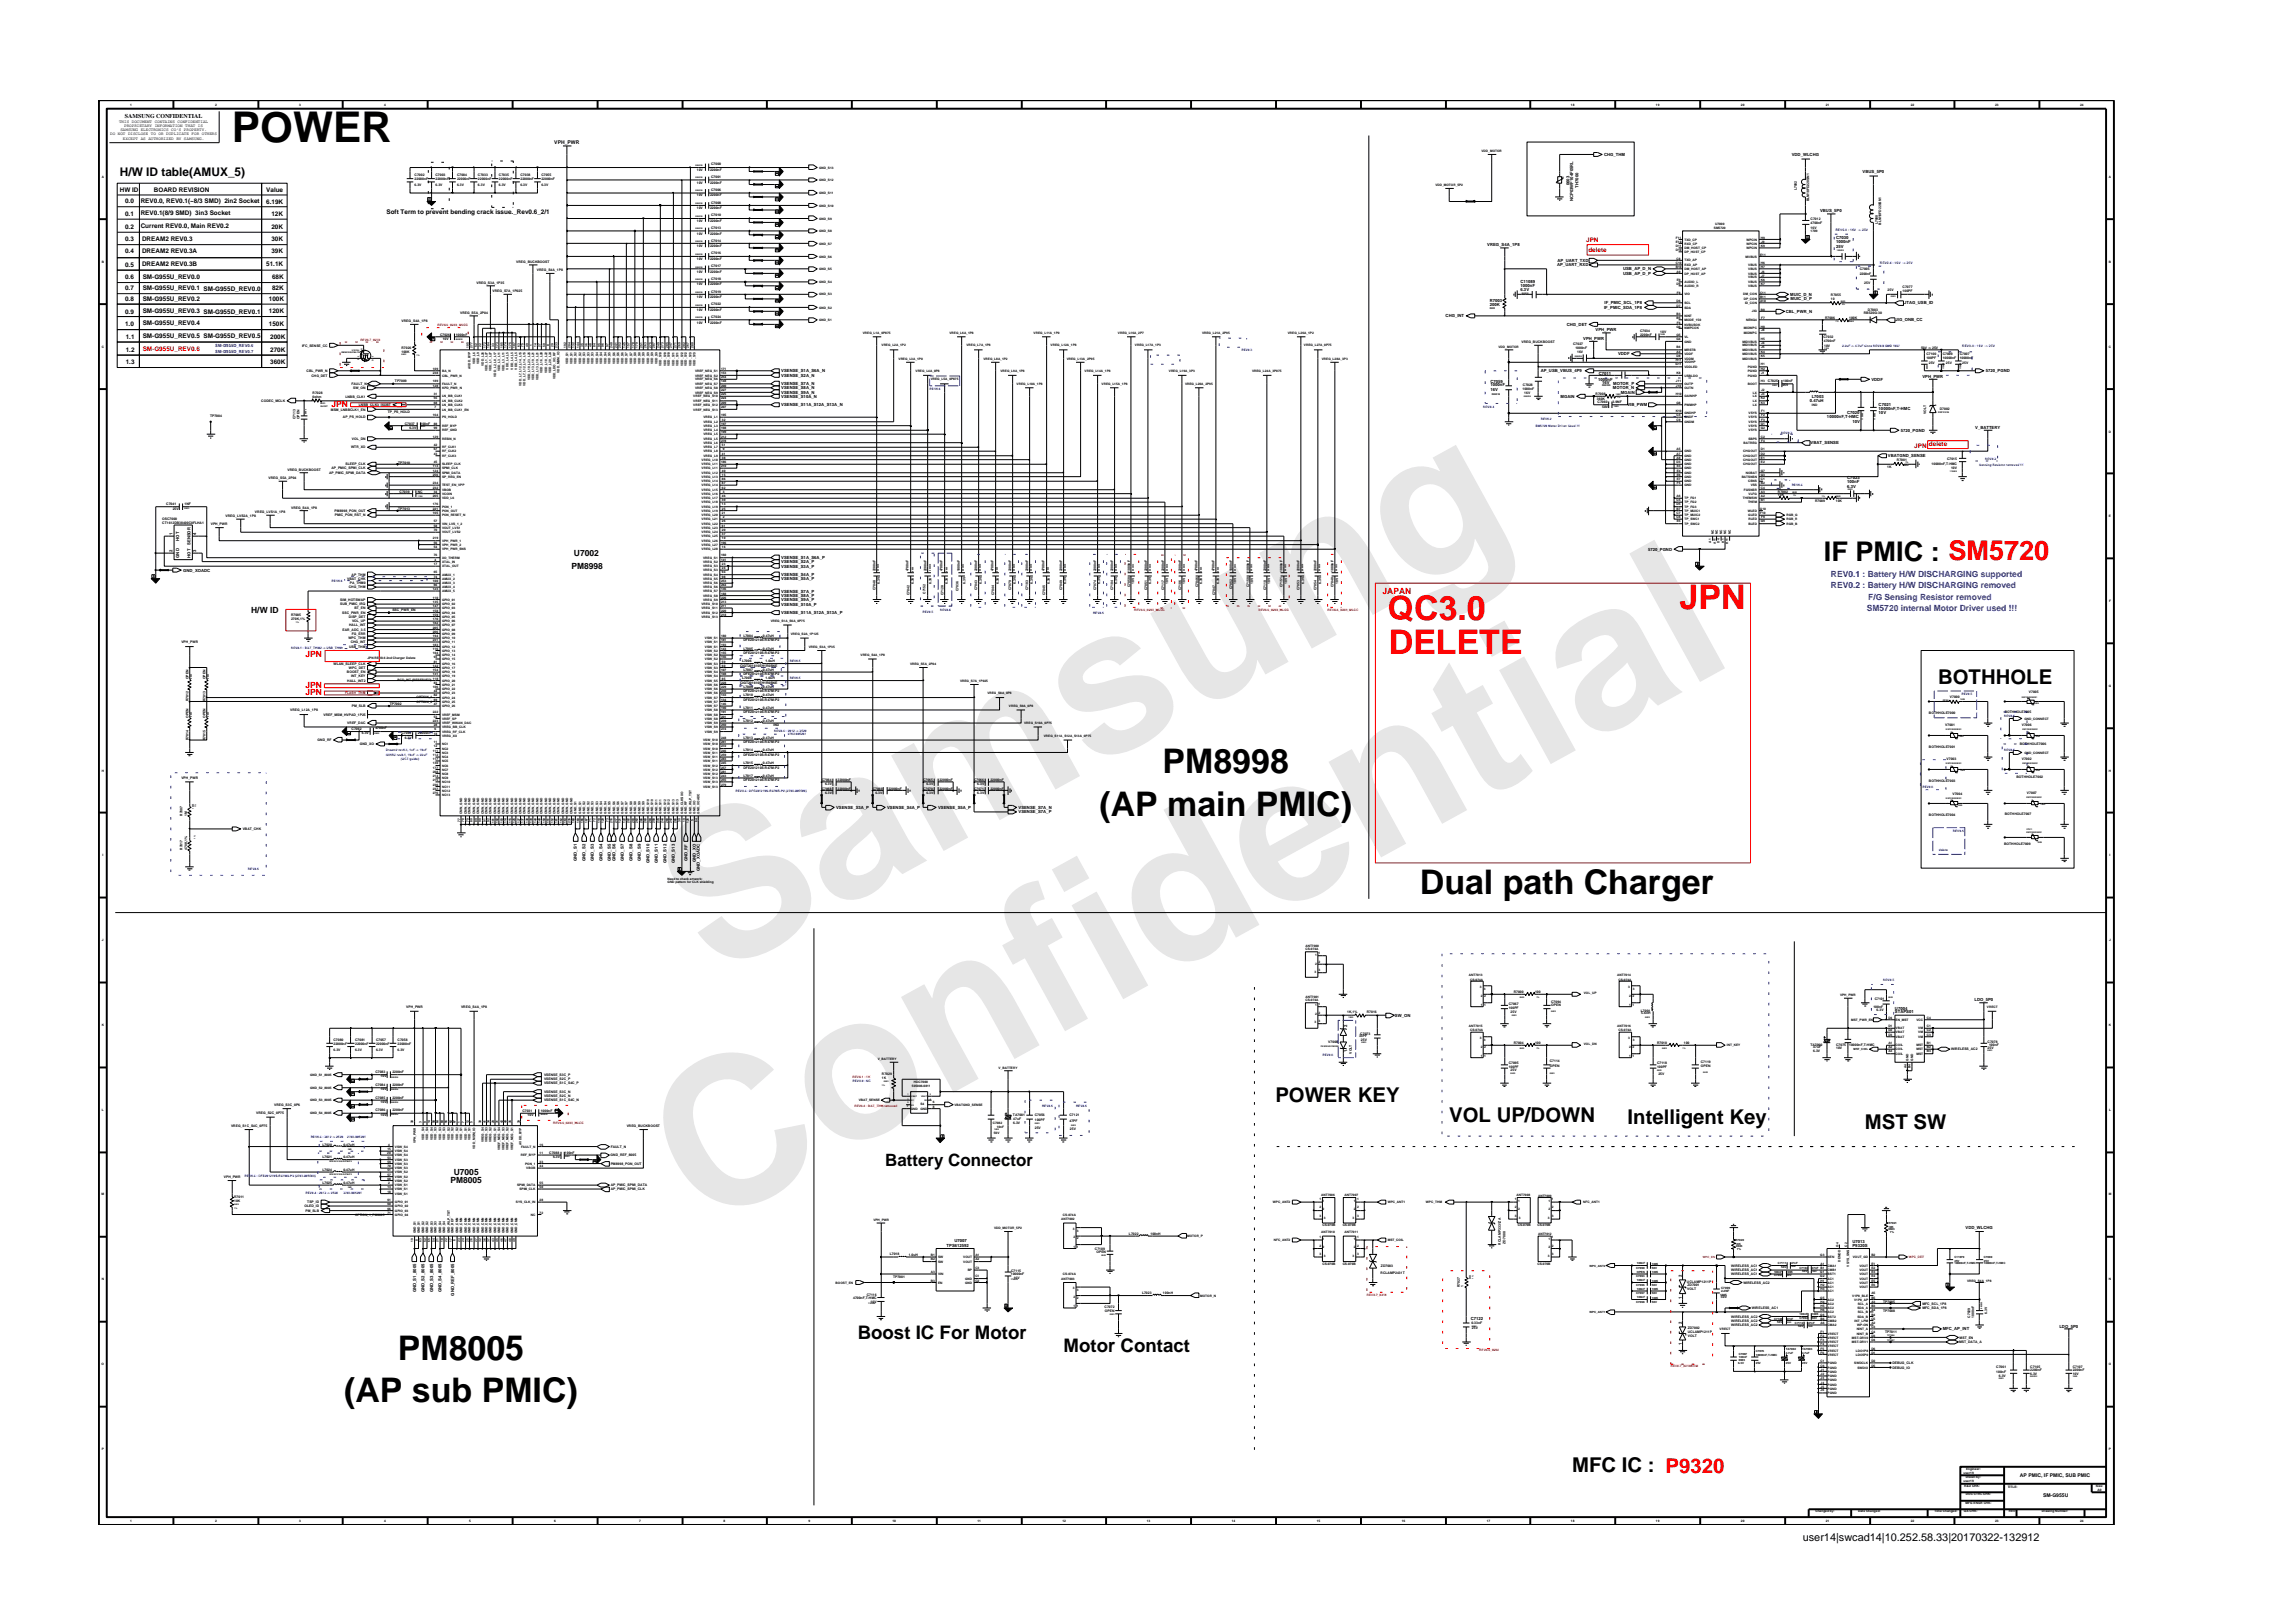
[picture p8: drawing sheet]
<svg xmlns="http://www.w3.org/2000/svg" width="297mm" height="210mm" viewBox="0 0 297 210" stroke-linecap="round" stroke-linejoin="round" font-family="sans-serif">
<defs><g id="words">
<g font-size="26.5" fill="#e6e6e6">
<text x="92.4" y="126.7" transform="rotate(-29 92.4 126.7)">Samsung</text>
<text x="91.1" y="159.4" transform="rotate(-29 91.1 159.4)">Confidential</text>
</g>
<text font-size="5.5" x="30" y="18.5">POWER</text>
<g font-size="4.4" fill="#f00">
<text x="179.8" y="80.4">QC3.0</text>
<text x="217.6" y="78.9">JPN</text>
<text x="179.9" y="84.7">DELETE</text>
</g>
<g font-size="4.4">
<text x="150.6" y="100.2">PM8998</text>
<text x="142.4" y="105.7">(AP main PMIC)</text>
<text x="183.9" y="115.8">Dual path Charger</text>
<text x="51.5" y="176.1">PM8005</text>
<text x="44.6" y="181.6">(AP sub PMIC)</text>
</g>
<text font-size="3.5" x="236.3" y="72.7">IF PMIC : SM5720</text>
<g font-size="2.6">
<text x="251.1" y="88.7">BOTHHOLE</text>
<text x="165.2" y="142.8">POWER KEY</text>
<text x="187.7" y="145.3">VOL UP/DOWN</text>
<text x="210.8" y="145.6">Intelligent Key</text>
<text x="241.6" y="146.2">MST SW</text>
<text x="203.7" y="190.7">MFC IC : P9320</text>
</g>
<g font-size="2.4">
<text x="111.1" y="173.4">Boost IC For Motor</text>
<text x="137.8" y="175.2">Motor Contact</text>
</g>
<text font-size="2.2" x="114.7" y="151.1">Battery Connector</text>
<text font-size="1.5" x="15.5" y="22.8">H/W ID table(AMUX_5)</text>
<text font-size="1.4" x="233.5" y="199.7">user14|swcad14|10.252.58.33|20170322-132912</text>
<g font-size="1.1" fill="#f00">
<text x="43" y="52.7">JPN</text>
<text x="179.1" y="76.9">JAPAN</text>
<text x="39.6" y="85.1">JPN</text>
<text x="39.6" y="89.1">JPN</text>
<text x="39.6" y="90">JPN</text>
</g>
<g font-size="1.1">
<text x="74" y="73.7">PM8998</text>
<text x="74.4" y="72.1">U7002</text>
<text x="32.5" y="79.4">H/W ID</text>
<text x="58.4" y="153.3">PM8005</text>
<text x="58.8" y="152.2">U7005</text>
</g>
<g font-size="1.1" fill="#00f">
<text x="237.2" y="76.2">REV0.2 : Battery H/W DISCHARGING removed</text>
<text x="237.2" y="74.8">REV0.1 : Battery H/W DISCHARGING supported</text>
<text x="242" y="77.7">F/G Sensing Resistor removed</text>
<text x="241.8" y="79.2">SM5720 internal Motor Driver used !!!</text>
</g>
<g font-size=".8">
<text x="16.2" y="15.3">SAMSUNG CONFIDENTIAL</text>
<text x="15.5" y="24.8">HW ID</text>
<text x="16.2" y="26.4">0.0</text>
<text x="16.2" y="28">0.1</text>
<text x="16.2" y="29.7">0.2</text>
<text x="18.2" y="26.4">REV0.0, REV0.1(~8/3 SMD) 2in2 Socket</text>
<text x="18.2" y="27.9">REV0.1(8/9 SMD) 3in3 Socket</text>
<text x="18.2" y="29.5">Current REV0.0, Main REV0.2</text>
<text x="19.9" y="24.8">BOARD REVISION</text>
<text x="34.5" y="26.4">6.19K</text>
<text x="34.5" y="24.8">Value</text>
<text x="35.2" y="28">12K</text>
<text x="35.2" y="29.7">20K</text>
<text x="50.1" y="27.7">Soft Term to prevent bending crack issue._Rev0.6_2/1</text>
<text x="16.2" y="34.6">0.5</text>
<text x="16.2" y="32.8">0.4</text>
<text x="16.2" y="31.2">0.3</text>
<text x="18.4" y="32.8">DREAM2 REV0.3A</text>
<text x="18.4" y="31.3">DREAM2 REV0.3</text>
<text x="18.4" y="34.5">DREAM2 REV0.3B</text>
<text x="34.5" y="34.5">51.1K</text>
<text x="35.2" y="31.3">30K</text>
<text x="35.2" y="32.8">39K</text>
<text x="16.2" y="36.1">0.6</text>
<text x="16.2" y="37.6">0.7</text>
<text x="16.2" y="40.7">0.9</text>
<text x="16.2" y="39">0.8</text>
<text x="18.5" y="36.1">SM-G955U_REV0.0</text>
<text x="18.5" y="37.6">SM-G955U_REV0.1 SM-G955D_REV0.0</text>
<text x="18.5" y="40.5">SM-G955U_REV0.3 SM-G955D_REV0.1</text>
<text x="18.5" y="39">SM-G955U_REV0.2</text>
<text x="34.8" y="39">100K</text>
<text x="34.8" y="40.5">120K</text>
<text x="35.2" y="36.1">68K</text>
<text x="35.2" y="37.6">82K</text>
<text x="16.2" y="42.3">1.0</text>
<text x="16.3" y="47.2">1.3</text>
<text x="16.3" y="45.6">1.2</text>
<text x="16.3" y="43.9">1.1</text>
<text x="18.5" y="43.8">SM-G955U_REV0.5 SM-G955D_REV0.5</text>
<text x="18.5" y="42.1">SM-G955U_REV0.4</text>
<text x="34.8" y="42.3">150K</text>
<text x="35" y="47.2">360K</text>
<text x="35" y="43.9">200K</text>
<text x="35" y="45.6">270K</text>
</g>
<g font-size=".8" fill="#f00">
<text x="205.5" y="31.3">JPN</text>
<text x="205.8" y="32.6">delete</text>
<text x="18.5" y="45.4">SM-G955U_REV0.6</text>
<text x="248" y="58">JPN delete</text>
</g>
<g font-size=".7">
<text x="71.8" y="18.6">VPH_PWR</text>
<text x="261.7" y="191.4">AP PMIC, IF PMIC, SUB PMIC</text>
<text x="264.7" y="194">SM-G955U</text>
</g>
<g font-size=".5">
<text x="14.3" y="17.5">DO NOT DISCLOSE TO OR DUPLICATE FOR OTHERS</text>
<text x="15.4" y="15.9">THIS DOCUMENT CONTAINS CONFIDENTIAL</text>
<text x="15.6" y="17">SAMSUNG ELECTRONICS CO’S PROPERTY.</text>
<text x="16.1" y="16.4">PROPRIETARY INFORMATION THAT IS</text>
<text x="15.9" y="18.1">EXCEPT AS AUTHORIZED BY SAMSUNG.</text>
<text x="207.8" y="20.2">CHG_THM</text>
<text x="232.1" y="20.2">VDD_WLCHG</text>
<text x="241.3" y="22.4">VBUS_5P0</text>
<text x="203.3" y="24" transform="rotate(-90 203.3 24)">0603</text>
<text x="203.8" y="26.1" transform="rotate(-90 203.8 26.1)">NCP03WF104F05RL</text>
<text x="204.5" y="24.3" transform="rotate(-90 204.5 24.3)">TH7000</text>
<text x="235.8" y="27.4">VBUS_5P0</text>
<text x="192.7" y="31.9">VREG_S4A_1P8</text>
<text x="201.7" y="34.5">AP_UART_RXD</text>
<text x="201.8" y="33.9">AP_UART_TXD</text>
<text x="210.3" y="35">USB_AP_D_N</text>
<text x="210.3" y="35.6">USB_AP_D_P</text>
<text x="237.9" y="31.5">1000nF</text>
<text x="237.9" y="32.1">25V</text>
<text x="237.9" y="31">C7030</text>
<text x="187.3" y="41.1">CHG_INT</text>
<text x="193" y="39.1">R7003</text>
<text x="193" y="39.7">200K</text>
<text x="197" y="36.6">C11089</text>
<text x="197" y="37.7">6.3V</text>
<text x="197" y="37.2">1000nF</text>
<text x="207.8" y="40">IF_PMIC_SDA_1P8</text>
<text x="207.9" y="39.4">IF_PMIC_SCL_1P8</text>
<text x="231.3" y="40.5">CBL_PWR_N</text>
<text x="231.9" y="38.3">MUIC_D_N</text>
<text x="231.9" y="38.9">MUIC_D_P</text>
<text x="245.6" y="41.6">JIG_ONB_CC</text>
<text x="246.7" y="39.4">JTAG_USB_ID</text>
<text x="203" y="42.2">CHG_DET</text>
<text x="205.1" y="44">VPH_PWR</text>
<text x="206.7" y="42.9">VPH_PWR</text>
<text x="209.6" y="46">VDDF</text>
<text x="101.2" y="50.4">VSENSE_S8A_N</text>
<text x="101.2" y="52.6">VSENSE_S11A_S12A_S13A_N</text>
<text x="101.2" y="51.5">VSENSE_S10A_N</text>
<text x="101.2" y="51">VSENSE_S9A_N</text>
<text x="101.2" y="49.9">VSENSE_S7A_N</text>
<text x="101.2" y="48.8">VSENSE_S2A_N</text>
<text x="101.2" y="48.2">VSENSE_S1A_S6A_N</text>
<text x="193.1" y="50.7">16V</text>
<text x="193.1" y="49.6">C7059</text>
<text x="193.1" y="50.1">1000nF</text>
<text x="199.6" y="48.2">AP_USB_VBUS_4P9</text>
<text x="202.2" y="51.5">MGAIN</text>
<text x="207" y="49.3">1000nF</text>
<text x="207.1" y="48.6">C7011</text>
<text x="207.5" y="49.7">16V</text>
<text x="208.9" y="50.4">MOTOR_N</text>
<text x="209" y="49.9">MOTOR_P</text>
<text x="209.9" y="51">MGAIN</text>
<text x="210.8" y="52.6">VIB_PWM</text>
<text x="234.4" y="52">0.47uH</text>
<text x="234.7" y="51.5">L7003</text>
<text x="239.3" y="53.7">C7020</text>
<text x="242.4" y="49.3">VDDF</text>
<text x="243.4" y="52.6">C7021</text>
<text x="243.4" y="53.1">10000nF,T-HMC</text>
<text x="243.4" y="53.7">10V</text>
<text x="249" y="48.9">VPH_PWR</text>
<text x="257.2" y="48.2">5720_PGND</text>
<text x="234.6" y="57.5">VBAT_SENSE</text>
<text x="236.7" y="54.2">10000nF,T-HMC</text>
<text x="240" y="54.8">10V</text>
<text x="244.6" y="59.2">VBATGND_SENSE</text>
<text x="246.2" y="55.9">5720_PGND</text>
<text x="255.9" y="55.5">V_BATTERY</text>
<text x="239.3" y="62.1">C7023</text>
<text x="239.3" y="62.6">100nF</text>
<text x="239.3" y="63.2">6.3V</text>
<text x="22.4" y="71.6" transform="rotate(-90 22.4 71.6)">2</text>
<text x="22.4" y="69.4" transform="rotate(-90 22.4 69.4)">1</text>
<text x="23.2" y="70" transform="rotate(-90 23.2 70)">HOT</text>
<text x="24.7" y="70.6" transform="rotate(-90 24.7 70.6)">SENSOR</text>
<text x="25.4" y="69.4" transform="rotate(-90 25.4 69.4)">4</text>
<text x="25.4" y="71.6" transform="rotate(-90 25.4 71.6)">3</text>
<text x="213.5" y="71.3">5720_PGND</text>
<text x="23.2" y="72.3" transform="rotate(-90 23.2 72.3)">GND</text>
<text x="23.7" y="74.1">GND_XOADC</text>
<text x="24.7" y="72.2" transform="rotate(-90 24.7 72.2)">HOT</text>
<text x="101.2" y="74.7">VSENSE_S4A_P</text>
<text x="101.2" y="75.2">VSENSE_S5A_P</text>
<text x="101.2" y="77.9">VSENSE_S9A_P</text>
<text x="101.2" y="73.5">VSENSE_S3A_P</text>
<text x="101.2" y="73">VSENSE_S2A_P</text>
<text x="101.2" y="72.4">VSENSE_S1A_S6A_P</text>
<text x="101.2" y="77.4">VSENSE_S8A_P</text>
<text x="101.2" y="76.8">VSENSE_S7A_P</text>
<text x="101.2" y="79.6">VSENSE_S11A_S12A_S13A_P</text>
<text x="101.2" y="78.5">VSENSE_S10A_P</text>
<text x="108.3" y="104.8">VSENSE_S3A_P</text>
<text x="114.9" y="104.8">VSENSE_S4A_P</text>
<text x="121.5" y="104.8">VSENSE_S5A_P</text>
<text x="131.9" y="105.4">VSENSE_S7A_P</text>
<text x="131.9" y="104.8">VSENSE_S7A_N</text>
<text x="74.7" y="111.5" transform="rotate(-90 74.7 111.5)">GND_S1</text>
<text x="75.8" y="111.5" transform="rotate(-90 75.8 111.5)">GND_S2</text>
<text x="76.9" y="111.5" transform="rotate(-90 76.9 111.5)">GND_S3</text>
<text x="78" y="111.5" transform="rotate(-90 78 111.5)">GND_S4</text>
<text x="79.1" y="111.5" transform="rotate(-90 79.1 111.5)">GND_S5</text>
<text x="79.7" y="111.5" transform="rotate(-90 79.7 111.5)">GND_S6</text>
<text x="80.8" y="111.5" transform="rotate(-90 80.8 111.5)">GND_S7</text>
<text x="81.9" y="111.5" transform="rotate(-90 81.9 111.5)">GND_S8</text>
<text x="83" y="111.5" transform="rotate(-90 83 111.5)">GND_S9</text>
<text x="84.1" y="111.8" transform="rotate(-90 84.1 111.8)">GND_S10</text>
<text x="85.2" y="111.8" transform="rotate(-90 85.2 111.8)">GND_S11</text>
<text x="86.3" y="111.8" transform="rotate(-90 86.3 111.8)">GND_S12</text>
<text x="87.4" y="111.8" transform="rotate(-90 87.4 111.8)">GND_S13</text>
<text x="89" y="111.6" transform="rotate(-90 89 111.6)">GND_RF</text>
<text x="90.1" y="111.7" transform="rotate(-90 90.1 111.7)">GND_XO</text>
<text x="90.7" y="112.8" transform="rotate(-90 90.7 112.8)">GND_XOADC</text>
<text x="180.7" y="131.7">SW_ON</text>
<text x="245.5" y="131.3">STAPS01</text>
<text x="245.5" y="130.8">U7004</text>
<text x="255.8" y="129.7">LDO_5P0</text>
<text x="174.5" y="136.3" transform="rotate(-90 174.5 136.3)">1</text>
<text x="174.5" y="133.1" transform="rotate(-90 174.5 133.1)">2</text>
<text x="122.6" y="161.5">TPS612592</text>
<text x="123.6" y="160.8">U7007</text>
<text x="240" y="161">U7013</text>
<text x="240" y="161.5">P9320S</text>
<text x="254.6" y="159.2">VDD_WLCHG</text>
<text x="53.9" y="167.4" transform="rotate(-90 53.9 167.4)">GND_S1_8005</text>
<text x="55" y="167.4" transform="rotate(-90 55 167.4)">GND_S2_8005</text>
<text x="56.1" y="167.4" transform="rotate(-90 56.1 167.4)">GND_S3_8005</text>
<text x="57.2" y="167.4" transform="rotate(-90 57.2 167.4)">GND_S4_8005</text>
<text x="58.8" y="167.8" transform="rotate(-90 58.8 167.8)">GND_REF_8005</text>
<text x="217.9" y="165.4" transform="rotate(-90 217.9 165.4)">2</text>
<text x="190.5" y="170.9">C7122</text>
<text x="217.9" y="171.5" transform="rotate(-90 217.9 171.5)">2</text>
<text x="217.9" y="168.3" transform="rotate(-90 217.9 168.3)">1</text>
<text x="251.7" y="172.4">MFC_AP_INT</text>
<text x="266.8" y="172">LDO_5P0</text>
<text x="217.9" y="174.3" transform="rotate(-90 217.9 174.3)">1</text>
</g>
<g font-size=".5" fill="#00f">
<text x="27.9" y="45.7">SM-G955D_REV0.7</text>
<text x="27.9" y="45">SM-G955D_REV0.6</text>
</g>
<g font-size=".4">
<text x="16.8" y="13.7">1</text>
<text x="27.9" y="13.7">2</text>
<text x="38.8" y="13.7">3</text>
<text x="49.8" y="13.7">4</text>
<text x="203.5" y="13.7">18</text>
<text x="214.5" y="13.7">19</text>
<text x="225.5" y="13.7">20</text>
<text x="236.5" y="13.7">21</text>
<text x="247.5" y="13.7">22</text>
<text x="258.5" y="13.7">23</text>
<text x="269.5" y="13.7">24</text>
<text x="13.2" y="23">A</text>
<text x="53.7" y="23.3">22000nF</text>
<text x="53.7" y="22.8">C7002</text>
<text x="56.4" y="22.8">C7003</text>
<text x="56.4" y="23.3">22000nF</text>
<text x="59.2" y="23.3">22000nF</text>
<text x="59.2" y="22.8">C7004</text>
<text x="61.9" y="22.8">C7033</text>
<text x="61.9" y="23.3">22000nF</text>
<text x="64.6" y="23.3">22000nF</text>
<text x="64.6" y="22.8">C7035</text>
<text x="67.4" y="22.8">C7038</text>
<text x="67.4" y="23.3">22000nF</text>
<text x="70.1" y="23.3">22000nF</text>
<text x="70.1" y="22.8">C7055</text>
<text x="90.3" y="22.1">10V</text>
<text x="90.3" y="23.8">10V</text>
<text x="92" y="22.1">2200nF</text>
<text x="92" y="23.8">2200nF</text>
<text x="92.1" y="21.4">C7000</text>
<text x="92.1" y="23.1">C7001</text>
<text x="106.1" y="23.5">GND_S12</text>
<text x="106.1" y="21.9">GND_S13</text>
<text x="191.9" y="19.7">VDD_MOTOR</text>
<text x="273.2" y="23">A</text>
<text x="53.7" y="24.2">6.3V</text>
<text x="56.4" y="24.2">6.3V</text>
<text x="59.2" y="24.2">6.3V</text>
<text x="61.9" y="24.2">6.3V</text>
<text x="64.6" y="24.2">6.3V</text>
<text x="67.4" y="24.2">6.3V</text>
<text x="70.1" y="24.2">6.3V</text>
<text x="90.3" y="28.7">10V</text>
<text x="90.3" y="25.4">10V</text>
<text x="90.3" y="27.1">10V</text>
<text x="92" y="28.7">2200nF</text>
<text x="92" y="25.4">2200nF</text>
<text x="92" y="27.1">2200nF</text>
<text x="92.1" y="29.7">C7013</text>
<text x="92.1" y="28">C7010</text>
<text x="92.1" y="24.7">C7006</text>
<text x="92.1" y="26.4">C7008</text>
<text x="106.1" y="28.5">GND_S9</text>
<text x="106.1" y="26.8">GND_S10</text>
<text x="106.1" y="25.2">GND_S11</text>
<text x="185.9" y="24.1">VDD_MOTOR_5P2</text>
<text x="222" y="29.6">SM5720</text>
<text x="222.2" y="29.1">U7000</text>
<text x="232.8" y="24.7" transform="rotate(-90 232.8 24.7)">L7002</text>
<text x="234.4" y="26.1" transform="rotate(-90 234.4 26.1)">BLM18FD220SN1</text>
<text x="234.6" y="29.7">16V</text>
<text x="234.6" y="29.1">4700nF</text>
<text x="234.6" y="28.6">C7012</text>
<text x="243.3" y="29.1" transform="rotate(-90 243.3 29.1)">L7000</text>
<text x="243.7" y="29.1" transform="rotate(-90 243.7 29.1)">BLM18FD220SN1</text>
<text x="13.2" y="34">B</text>
<text x="66.9" y="34.1">VREG_BUCKBOOST</text>
<text x="69.5" y="35.2">VREG_S4A_1P8</text>
<text x="90.3" y="30.4">10V</text>
<text x="90.3" y="32">10V</text>
<text x="90.3" y="35.3">10V</text>
<text x="90.3" y="33.7">10V</text>
<text x="92" y="30.4">2200nF</text>
<text x="92" y="33.7">2200nF</text>
<text x="92" y="32">2200nF</text>
<text x="92" y="35.3">2200nF</text>
<text x="92.1" y="32.9">C7016</text>
<text x="92.1" y="31.3">C7014</text>
<text x="92.1" y="34.6">C7017</text>
<text x="106.1" y="35">GND_S5</text>
<text x="106.1" y="33.4">GND_S6</text>
<text x="106.1" y="31.7">GND_S7</text>
<text x="106.1" y="30.1">GND_S8</text>
<text x="217.1" y="34.7">B10</text>
<text x="217.1" y="34.2">C10</text>
<text x="217.1" y="32.5">D10</text>
<text x="217.1" y="32">D11</text>
<text x="217.1" y="31.4">E10</text>
<text x="217.1" y="30.9">F11</text>
<text x="217.2" y="35.3">A9</text>
<text x="217.2" y="33.6">C8</text>
<text x="218.2" y="35">DM_HOST_AP</text>
<text x="218.2" y="31.2">TXD_CP</text>
<text x="218.2" y="34.5">RXD_AP</text>
<text x="218.2" y="35.6">DP_HOST_AP</text>
<text x="218.2" y="31.7">RXD_CP</text>
<text x="218.2" y="33.9">TXD_AP</text>
<text x="218.2" y="32.8">DP_HOST_CP</text>
<text x="218.2" y="32.3">DM_HOST_CP</text>
<text x="226.1" y="33.4">MVBUS</text>
<text x="226.2" y="32.3">WPCIN</text>
<text x="226.2" y="31.7">WPCIN</text>
<text x="226.2" y="31.2">WPCIN</text>
<text x="226.5" y="35.6">VBUS</text>
<text x="226.5" y="34.5">VBUS</text>
<text x="226.5" y="35">VBUS</text>
<text x="228" y="33.1">E11</text>
<text x="228.1" y="32">K9</text>
<text x="228.1" y="34.2">H6</text>
<text x="228.1" y="34.7">H7</text>
<text x="228.1" y="30.9">H9</text>
<text x="228.1" y="35.3">J6</text>
<text x="228.1" y="35.8">J7</text>
<text x="228.1" y="31.4">J9</text>
<text x="234.6" y="30.1">1709</text>
<text x="240.9" y="35.6">2200nF</text>
<text x="240.9" y="35">C7005</text>
<text x="273.2" y="34">B</text>
<text x="52" y="41.8">VREG_S4A_1P8</text>
<text x="59.6" y="40.7">VREG_S5A_2P04</text>
<text x="61.7" y="36.8">VREG_S3A_1P35</text>
<text x="63.8" y="37.9">VREG_S7A_1P025</text>
<text x="90.3" y="41.9">10V</text>
<text x="90.3" y="38.6">10V</text>
<text x="90.3" y="36.9">10V</text>
<text x="90.3" y="40.2">10V</text>
<text x="92" y="41.9">2200nF</text>
<text x="92" y="36.9">2200nF</text>
<text x="92" y="38.6">2200nF</text>
<text x="92" y="40.2">2200nF</text>
<text x="92.1" y="41.2">C7024</text>
<text x="92.1" y="36.2">C7018</text>
<text x="92.1" y="37.9">C7019</text>
<text x="92.1" y="39.5">C7022</text>
<text x="106.1" y="41.6">GND_S1</text>
<text x="106.1" y="40">GND_S2</text>
<text x="106.1" y="38.3">GND_S3</text>
<text x="106.1" y="36.7">GND_S4</text>
<text x="217.2" y="40.8">B3</text>
<text x="217.2" y="36.9">D9</text>
<text x="217.2" y="39.1">D6</text>
<text x="217.2" y="39.7">D7</text>
<text x="217.2" y="41.3">B5</text>
<text x="217.2" y="36.4">E9</text>
<text x="217.2" y="41.9">F6</text>
<text x="217.2" y="38">F8</text>
<text x="218.2" y="38.3">VIO</text>
<text x="218.2" y="36.7">AUDIO_L</text>
<text x="218.2" y="40">SDA</text>
<text x="218.2" y="37.2">AUDIO_R</text>
<text x="218.2" y="39.4">SCL</text>
<text x="218.2" y="41.1">NINT</text>
<text x="218.2" y="41.6">MODE_150</text>
<text x="225.8" y="38.3">DM_CON</text>
<text x="225.9" y="38.9">DP_CON</text>
<text x="226.1" y="39.4">ID_CON</text>
<text x="226.2" y="41.6">NENQ4</text>
<text x="226.5" y="37.2">VBUS</text>
<text x="226.5" y="36.7">VBUS</text>
<text x="226.5" y="36.1">VBUS</text>
<text x="226.9" y="40.5">JIG</text>
<text x="228" y="39.1">A10</text>
<text x="228" y="38.6">B11</text>
<text x="228" y="38">C11</text>
<text x="228.1" y="36.4">K6</text>
<text x="228.1" y="36.9">K7</text>
<text x="228.1" y="40.2">B8</text>
<text x="228.1" y="41.3">F7</text>
<text x="236.4" y="41.3">R7006</text>
<text x="237.2" y="38.9">10</text>
<text x="237.2" y="38.4">R7055</text>
<text x="239.6" y="41.3">100K</text>
<text x="241.4" y="40.7">RB520G-30</text>
<text x="241.5" y="36.8">25V</text>
<text x="242" y="40.2">D7003</text>
<text x="244.5" y="37.7">25V</text>
<text x="246.5" y="37.4">C7077</text>
<text x="246.5" y="37.9">100PF</text>
<text x="13.2" y="45.1">C</text>
<text x="39.1" y="44.9">IFC_SENSE_CC</text>
<text x="52" y="45.2">R7026</text>
<text x="52" y="45.7">100K</text>
<text x="56.1" y="47.9">109</text>
<text x="57" y="43.5">C7026</text>
<text x="57.3" y="44.1">10V</text>
<text x="59" y="43.5">1000nF</text>
<text x="60.7" y="45.1" transform="rotate(-90 60.7 45.1)">105</text>
<text x="61" y="47.8" transform="rotate(-90 61 47.8)">AVDD_BYP</text>
<text x="61.2" y="45.1" transform="rotate(-90 61.2 45.1)">277</text>
<text x="61.6" y="47.2" transform="rotate(-90 61.6 47.2)">VDD_L6</text>
<text x="61.8" y="45" transform="rotate(-90 61.8 45)">52</text>
<text x="62.1" y="47.2" transform="rotate(-90 62.1 47.2)">VDD_L9</text>
<text x="62.3" y="45" transform="rotate(-90 62.3 45)">22</text>
<text x="62.7" y="47.4" transform="rotate(-90 62.7 47.4)">VDD_L26</text>
<text x="62.9" y="45.1" transform="rotate(-90 62.9 45.1)">172</text>
<text x="63.4" y="45.1" transform="rotate(-90 63.4 45.1)">184</text>
<text x="64" y="45" transform="rotate(-90 64 45)">33</text>
<text x="64.5" y="45.1" transform="rotate(-90 64.5 45.1)">173</text>
<text x="65.1" y="45.1" transform="rotate(-90 65.1 45.1)">185</text>
<text x="65.6" y="45.1" transform="rotate(-90 65.6 45.1)">174</text>
<text x="65.9" y="47.9" transform="rotate(-90 65.9 47.9)">VDD_L4_L5</text>
<text x="66.2" y="45.1" transform="rotate(-90 66.2 45.1)">175</text>
<text x="66.5" y="47.9" transform="rotate(-90 66.5 47.9)">VDD_L4_L5</text>
<text x="66.7" y="45.1" transform="rotate(-90 66.7 45.1)">187</text>
<text x="67" y="47.9" transform="rotate(-90 67 47.9)">VDD_L4_L5</text>
<text x="67.3" y="45" transform="rotate(-90 67.3 45)">63</text>
<text x="67.8" y="45" transform="rotate(-90 67.8 45)">75</text>
<text x="68.4" y="45" transform="rotate(-90 68.4 45)">49</text>
<text x="68.9" y="44.8" transform="rotate(-90 68.9 44.8)">1</text>
<text x="69.5" y="45" transform="rotate(-90 69.5 45)">14</text>
<text x="70" y="45" transform="rotate(-90 70 45)">27</text>
<text x="70.6" y="45" transform="rotate(-90 70.6 45)">50</text>
<text x="71.1" y="44.8" transform="rotate(-90 71.1 44.8)">8</text>
<text x="71.7" y="45" transform="rotate(-90 71.7 45)">29</text>
<text x="72.2" y="45.1" transform="rotate(-90 72.2 45.1)">233</text>
<text x="73.3" y="45.1" transform="rotate(-90 73.3 45.1)">192</text>
<text x="73.6" y="47.2" transform="rotate(-90 73.6 47.2)">VDD_S1</text>
<text x="73.9" y="45.1" transform="rotate(-90 73.9 45.1)">204</text>
<text x="74.2" y="47.2" transform="rotate(-90 74.2 47.2)">VDD_S1</text>
<text x="74.4" y="45.1" transform="rotate(-90 74.4 45.1)">132</text>
<text x="74.7" y="47.2" transform="rotate(-90 74.7 47.2)">VDD_S2</text>
<text x="75" y="45.1" transform="rotate(-90 75 45.1)">144</text>
<text x="75.3" y="47.2" transform="rotate(-90 75.3 47.2)">VDD_S2</text>
<text x="75.5" y="45" transform="rotate(-90 75.5 45)">35</text>
<text x="75.8" y="47.2" transform="rotate(-90 75.8 47.2)">VDD_S3</text>
<text x="76.1" y="45" transform="rotate(-90 76.1 45)">36</text>
<text x="76.4" y="47.2" transform="rotate(-90 76.4 47.2)">VDD_S3</text>
<text x="76.6" y="45" transform="rotate(-90 76.6 45)">48</text>
<text x="76.9" y="47.2" transform="rotate(-90 76.9 47.2)">VDD_S3</text>
<text x="77.1" y="45" transform="rotate(-90 77.1 45)">84</text>
<text x="77.5" y="47.2" transform="rotate(-90 77.5 47.2)">VDD_S4</text>
<text x="77.7" y="45" transform="rotate(-90 77.7 45)">95</text>
<text x="78" y="47.2" transform="rotate(-90 78 47.2)">VDD_S4</text>
<text x="78.2" y="45" transform="rotate(-90 78.2 45)">96</text>
<text x="78.6" y="47.2" transform="rotate(-90 78.6 47.2)">VDD_S4</text>
<text x="78.8" y="45" transform="rotate(-90 78.8 45)">97</text>
<text x="79.1" y="47.2" transform="rotate(-90 79.1 47.2)">VDD_S5</text>
<text x="79.3" y="45.1" transform="rotate(-90 79.3 45.1)">240</text>
<text x="79.7" y="47.2" transform="rotate(-90 79.7 47.2)">VDD_S6</text>
<text x="79.9" y="45.1" transform="rotate(-90 79.9 45.1)">241</text>
<text x="80.2" y="47.2" transform="rotate(-90 80.2 47.2)">VDD_S6</text>
<text x="80.4" y="45.1" transform="rotate(-90 80.4 45.1)">252</text>
<text x="80.8" y="47.2" transform="rotate(-90 80.8 47.2)">VDD_S6</text>
<text x="81" y="45.1" transform="rotate(-90 81 45.1)">145</text>
<text x="81.3" y="47.2" transform="rotate(-90 81.3 47.2)">VDD_S7</text>
<text x="81.5" y="45.1" transform="rotate(-90 81.5 45.1)">157</text>
<text x="81.9" y="47.2" transform="rotate(-90 81.9 47.2)">VDD_S7</text>
<text x="82.1" y="45.1" transform="rotate(-90 82.1 45.1)">178</text>
<text x="82.4" y="47.2" transform="rotate(-90 82.4 47.2)">VDD_S8</text>
<text x="82.6" y="45.1" transform="rotate(-90 82.6 45.1)">179</text>
<text x="83" y="47.2" transform="rotate(-90 83 47.2)">VDD_S8</text>
<text x="83.2" y="45.1" transform="rotate(-90 83.2 45.1)">251</text>
<text x="83.5" y="47.2" transform="rotate(-90 83.5 47.2)">VDD_S9</text>
<text x="83.7" y="45.1" transform="rotate(-90 83.7 45.1)">263</text>
<text x="84.1" y="47.2" transform="rotate(-90 84.1 47.2)">VDD_S9</text>
<text x="84.3" y="45.1" transform="rotate(-90 84.3 45.1)">275</text>
<text x="84.6" y="47.2" transform="rotate(-90 84.6 47.2)">VDD_S9</text>
<text x="84.8" y="45.1" transform="rotate(-90 84.8 45.1)">287</text>
<text x="85.2" y="47.2" transform="rotate(-90 85.2 47.2)">VDD_S9</text>
<text x="85.4" y="45.1" transform="rotate(-90 85.4 45.1)">249</text>
<text x="85.7" y="47.4" transform="rotate(-90 85.7 47.4)">VDD_S10</text>
<text x="85.9" y="45.1" transform="rotate(-90 85.9 45.1)">273</text>
<text x="86.3" y="47.4" transform="rotate(-90 86.3 47.4)">VDD_S10</text>
<text x="86.5" y="45.1" transform="rotate(-90 86.5 45.1)">285</text>
<text x="86.8" y="47.4" transform="rotate(-90 86.8 47.4)">VDD_S10</text>
<text x="87" y="45.1" transform="rotate(-90 87 45.1)">247</text>
<text x="87.4" y="47.4" transform="rotate(-90 87.4 47.4)">VDD_S11</text>
<text x="87.6" y="45.1" transform="rotate(-90 87.6 45.1)">271</text>
<text x="87.9" y="47.4" transform="rotate(-90 87.9 47.4)">VDD_S11</text>
<text x="88.1" y="45.1" transform="rotate(-90 88.1 45.1)">269</text>
<text x="88.5" y="47.4" transform="rotate(-90 88.5 47.4)">VDD_S12</text>
<text x="88.7" y="45.1" transform="rotate(-90 88.7 45.1)">282</text>
<text x="89" y="47.4" transform="rotate(-90 89 47.4)">VDD_S12</text>
<text x="89.2" y="45.1" transform="rotate(-90 89.2 45.1)">267</text>
<text x="89.6" y="47.4" transform="rotate(-90 89.6 47.4)">VDD_S13</text>
<text x="89.8" y="45.1" transform="rotate(-90 89.8 45.1)">280</text>
<text x="90.1" y="47.4" transform="rotate(-90 90.1 47.4)">VDD_S13</text>
<text x="93.4" y="47.9">171</text>
<text x="111.8" y="43.3">VREG_L1A_0P875</text>
<text x="114.2" y="44.9">VREG_L2A_1P2</text>
<text x="116.4" y="46.6">VREG_L3A_1P0</text>
<text x="123" y="43.3">VREG_L6A_1P8</text>
<text x="125.2" y="44.9">VREG_L7A_1P8</text>
<text x="127.4" y="46.6">VREG_L8A_1P2</text>
<text x="133.9" y="43.3">VREG_L11A_1P0</text>
<text x="136.1" y="44.9">VREG_L12A_1P8</text>
<text x="138.2" y="46.6">VREG_L13A_2P95</text>
<text x="144.8" y="43.3">VREG_L16A_2P7</text>
<text x="147" y="44.9">VREG_L17A_1P3</text>
<text x="155.7" y="43.3">VREG_L21A_2P95</text>
<text x="166.8" y="43.3">VREG_L26A_1P2</text>
<text x="168.9" y="44.9">VREG_L27A_0P75</text>
<text x="171.2" y="46.6">VREG_L28A_3P3</text>
<text x="194.1" y="45.1">VDD_MOTOR</text>
<text x="197.1" y="44.4">VREG_BUCKBOOST</text>
<text x="203.8" y="44.6">C7027</text>
<text x="204.1" y="45.2">1000nF</text>
<text x="204.3" y="45.7">16V</text>
<text x="212.5" y="43.5">2200nF</text>
<text x="212.5" y="43">C7034</text>
<text x="215.1" y="43.1">10V</text>
<text x="217.1" y="47.3">G11</text>
<text x="217.1" y="46.8">H11</text>
<text x="217.2" y="44">G4</text>
<text x="217.2" y="43.5">G5</text>
<text x="217.2" y="42.4">G6</text>
<text x="217.2" y="45.7">A4</text>
<text x="217.2" y="46.2">D8</text>
<text x="217.2" y="45.1">B6</text>
<text x="218.2" y="47.7">VDDLED</text>
<text x="218.2" y="42.2">NVBUSOK</text>
<text x="218.2" y="46">VDDF</text>
<text x="218.2" y="47.1">VDDHP</text>
<text x="218.2" y="44.4">GND</text>
<text x="218.2" y="43.8">VL</text>
<text x="218.2" y="42.7">NWPCOK</text>
<text x="218.2" y="46.6">VDDM</text>
<text x="218.2" y="45.5">MRSTB</text>
<text x="225.7" y="46">MIDVBUS</text>
<text x="225.7" y="46.6">MIDVBUS</text>
<text x="225.7" y="44.9">MIDVBUS</text>
<text x="225.7" y="45.5">MIDVBUS</text>
<text x="225.7" y="44.4">MIDVBUS</text>
<text x="225.9" y="43.3">MIDWPC</text>
<text x="225.9" y="42.7">MIDWPC</text>
<text x="226.4" y="47.7">PGND</text>
<text x="228.1" y="45.7">K4</text>
<text x="228.1" y="46.2">K5</text>
<text x="228.1" y="42.4">H8</text>
<text x="228.1" y="47.3">H1</text>
<text x="228.1" y="47.9">H2</text>
<text x="228.1" y="44">H5</text>
<text x="228.1" y="44.6">J4</text>
<text x="228.1" y="45.1">J5</text>
<text x="228.1" y="42.9">J8</text>
<text x="236.2" y="43.8">C7032</text>
<text x="236.3" y="44.3">4700nF</text>
<text x="236.3" y="44.9">10V</text>
<text x="248.9" y="45.2">50V -&gt; 25V</text>
<text x="249.5" y="46.5">100PF</text>
<text x="249.5" y="46">C7100</text>
<text x="249.9" y="47.2">25V</text>
<text x="251.7" y="46">C7009</text>
<text x="251.7" y="46.5">10000nF</text>
<text x="252.1" y="47.1">25V</text>
<text x="253.9" y="46.5">10000nF</text>
<text x="253.9" y="46">C7007</text>
<text x="254.2" y="47.1">25V</text>
<text x="273.2" y="45.1">C</text>
<text x="33.8" y="52.1">CODEC_MCLK</text>
<text x="39.7" y="48.2">CBL_PWR_N</text>
<text x="40.3" y="48.8">CHG_DET</text>
<text x="40.5" y="51.6">0ohm</text>
<text x="40.5" y="51">R7028</text>
<text x="42.9" y="53.2">MSM_LNBBCLK1_EN</text>
<text x="44.7" y="51.5">LNBB_CLK1</text>
<text x="45.5" y="49.9">FAULT_N</text>
<text x="45.7" y="50.4">SW_ON</text>
<text x="46.5" y="52.6">LNBB_CLK3_ISDBT</text>
<text x="50.2" y="53.4">TP_PS_HOLD</text>
<text x="51.2" y="49.5">TP7009</text>
<text x="56.1" y="48.4">238</text>
<text x="56.1" y="53.9">164</text>
<text x="56.1" y="50.1">128</text>
<text x="56.1" y="49.5">189</text>
<text x="56.2" y="52.3">68</text>
<text x="56.2" y="51.7">55</text>
<text x="56.2" y="51.2">31</text>
<text x="56.3" y="52.8">7</text>
<text x="57.3" y="48.2">BA_N</text>
<text x="57.3" y="48.8">CBL_PWR_N</text>
<text x="57.3" y="50.4">KPD_PWR_N</text>
<text x="57.3" y="49.9">FAULT_N</text>
<text x="57.3" y="52.6">LN_BB_CLK3</text>
<text x="57.3" y="53.2">LN_BB_CLK1_EN</text>
<text x="57.3" y="52.1">LN_BB_CLK2</text>
<text x="57.3" y="51.5">LN_BB_CLK1</text>
<text x="63.2" y="48.1" transform="rotate(-90 63.2 48.1)">VDD_L1_L27</text>
<text x="63.7" y="48.1" transform="rotate(-90 63.7 48.1)">VDD_L1_L27</text>
<text x="64.3" y="48.8" transform="rotate(-90 64.3 48.8)">VDD_L2_L8_L17</text>
<text x="64.8" y="48.1" transform="rotate(-90 64.8 48.1)">VDD_L3_L11</text>
<text x="65.4" y="48.1" transform="rotate(-90 65.4 48.1)">VDD_L3_L11</text>
<text x="67.6" y="50" transform="rotate(-90 67.6 50)">VDD_L7_L12_L14_L15</text>
<text x="68.1" y="50" transform="rotate(-90 68.1 50)">VDD_L7_L12_L14_L15</text>
<text x="68.7" y="49.3" transform="rotate(-90 68.7 49.3)">VDD_L10_L23_L25</text>
<text x="69.2" y="49.3" transform="rotate(-90 69.2 49.3)">VDD_L13_L19_L21</text>
<text x="69.8" y="49.3" transform="rotate(-90 69.8 49.3)">VDD_L13_L19_L21</text>
<text x="70.3" y="48.3" transform="rotate(-90 70.3 48.3)">VDD_L16_L28</text>
<text x="70.9" y="48.3" transform="rotate(-90 70.9 48.3)">VDD_L18_L22</text>
<text x="71.4" y="48.3" transform="rotate(-90 71.4 48.3)">VDD_L20_L24</text>
<text x="72" y="49.1" transform="rotate(-90 72 49.1)">VDD_LDO_XO_RF</text>
<text x="72.5" y="48.3" transform="rotate(-90 72.5 48.3)">VDD_MSM_IO</text>
<text x="89.8" y="52.6">VREF_NEG_S12</text>
<text x="89.8" y="52.1">VREF_NEG_S11</text>
<text x="89.8" y="51.5">VREF_NEG_S10</text>
<text x="89.8" y="53.2">VREF_NEG_S13</text>
<text x="90" y="49.3">VREF_NEG_S6</text>
<text x="90" y="48.8">VREF_NEG_S2</text>
<text x="90" y="49.9">VREF_NEG_S7</text>
<text x="90" y="51">VREF_NEG_S9</text>
<text x="90" y="50.4">VREF_NEG_S8</text>
<text x="90" y="48.2">VREF_NEG_S1</text>
<text x="93.4" y="49">254</text>
<text x="93.4" y="48.4">153</text>
<text x="93.4" y="52.3">209</text>
<text x="93.4" y="49.5">148</text>
<text x="93.4" y="51.7">224</text>
<text x="93.4" y="51.2">225</text>
<text x="93.4" y="50.6">227</text>
<text x="93.4" y="52.8">207</text>
<text x="93.4" y="53.9">195</text>
<text x="93.4" y="50.1">200</text>
<text x="118.6" y="48.2">VREG_L4A_0P8</text>
<text x="120.6" y="49.3">VREG_L5A_0P875</text>
<text x="129.6" y="48.2">VREG_L9A_1P8</text>
<text x="131.7" y="49.9">VREG_L10A_1P8</text>
<text x="140.5" y="48.2">VREG_L14A_1P8</text>
<text x="142.7" y="49.9">VREG_L15A_1P8</text>
<text x="151.4" y="48.2">VREG_L19A_3P3</text>
<text x="153.5" y="49.9">VREG_L20A_2P95</text>
<text x="162.2" y="48.2">VREG_L24A_3P075</text>
<text x="197.2" y="50.5">1000nF</text>
<text x="197.3" y="50">C7028</text>
<text x="197.5" y="51.1">16V</text>
<text x="206.7" y="51.2">R7008</text>
<text x="206.9" y="51.8">360K</text>
<text x="207" y="52.3">C7060</text>
<text x="207.5" y="52.9">50V</text>
<text x="208.9" y="52.3">3.9NF</text>
<text x="217.1" y="53.4">K10</text>
<text x="217.1" y="51.2">H10</text>
<text x="217.1" y="50.1">J10</text>
<text x="217.1" y="49.5">J11</text>
<text x="217.2" y="52.3">G8</text>
<text x="217.2" y="48.4">K8</text>
<text x="217.2" y="53.9">C3</text>
<text x="218.2" y="48.8">USBLDO</text>
<text x="218.2" y="53.7">GNDHP</text>
<text x="218.2" y="52.6">PWMHP</text>
<text x="218.2" y="50.4">OUTN</text>
<text x="218.2" y="49.9">OUTP</text>
<text x="218.2" y="51.5">GAINHP</text>
<text x="226.4" y="48.8">PGND</text>
<text x="226.4" y="48.2">PGND</text>
<text x="226.4" y="49.9">BOOT</text>
<text x="226.5" y="53.7">VSYS</text>
<text x="227.1" y="52.1">LX</text>
<text x="227.1" y="52.6">LX</text>
<text x="227.1" y="51">LX</text>
<text x="227.1" y="51.5">LX</text>
<text x="228.1" y="51.7">K2</text>
<text x="228.1" y="52.3">K3</text>
<text x="228.1" y="49.5">H3</text>
<text x="228.1" y="53.4">F1</text>
<text x="228.1" y="53.9">F2</text>
<text x="228.1" y="51.2">J3</text>
<text x="228.1" y="48.4">J1</text>
<text x="228.1" y="50.6">J2</text>
<text x="229" y="49.5">C7025</text>
<text x="230.9" y="50">25V</text>
<text x="231" y="49.5">100nF</text>
<text x="234.7" y="52.6">IND</text>
<text x="249.5" y="53.6" transform="rotate(-90 249.5 53.6)">VOLT</text>
<text x="251.3" y="53.1">D7002</text>
<text x="27.2" y="54">TP7004</text>
<text x="38.3" y="54.3" transform="rotate(-90 38.3 54.3)">C7113</text>
<text x="38.8" y="54.3" transform="rotate(-90 38.8 54.3)">OPEN</text>
<text x="44.4" y="54.2">AP_PS_HOLD</text>
<text x="45.5" y="58.1">WTR_XO</text>
<text x="45.6" y="57">VOL_DN</text>
<text x="52.4" y="55.1">C7037</text>
<text x="53" y="55.6">6.3V</text>
<text x="54.5" y="55.1">100nF</text>
<text x="56.1" y="56.7">129</text>
<text x="56.2" y="55.6">99</text>
<text x="56.2" y="55">88</text>
<text x="56.2" y="58.3">67</text>
<text x="56.2" y="57.8">42</text>
<text x="56.2" y="58.9">43</text>
<text x="57.3" y="54.2">PS_HOLD</text>
<text x="57.3" y="57">RESIN_N</text>
<text x="57.3" y="55.9">REF_GND</text>
<text x="57.3" y="55.3">REF_BYP</text>
<text x="57.3" y="58.6">RF_CLK2</text>
<text x="57.3" y="58.1">RF_CLK1</text>
<text x="57.3" y="59.2">RF_CLK3</text>
<text x="90.9" y="59.7">VREG_L10</text>
<text x="91.1" y="57.5">VREG_L6</text>
<text x="91.1" y="57">VREG_L5</text>
<text x="91.1" y="54.2">VREG_L1</text>
<text x="91.1" y="55.3">VREG_L3</text>
<text x="91.1" y="55.9">VREG_L4</text>
<text x="91.1" y="56.4">VREG_L5</text>
<text x="91.1" y="58.6">VREG_L8</text>
<text x="91.1" y="59.2">VREG_L9</text>
<text x="91.1" y="58.1">VREG_L7</text>
<text x="91.1" y="54.8">VREG_L2</text>
<text x="93.4" y="57.2">278</text>
<text x="93.4" y="56.7">212</text>
<text x="93.4" y="55">197</text>
<text x="93.4" y="55.6">198</text>
<text x="93.4" y="56.1">199</text>
<text x="93.5" y="59.4">38</text>
<text x="93.5" y="58.9">41</text>
<text x="93.5" y="57.8">51</text>
<text x="93.5" y="54.5">32</text>
<text x="93.6" y="58.3">9</text>
<text x="217.2" y="58.3">A5</text>
<text x="217.2" y="58.9">A7</text>
<text x="217.2" y="59.4">A8</text>
<text x="217.2" y="54.5">C9</text>
<text x="218.2" y="58.6">GND</text>
<text x="218.2" y="59.2">GND</text>
<text x="218.2" y="59.7">GND</text>
<text x="218.2" y="54.2">GNDF</text>
<text x="218.2" y="54.8">GNDM</text>
<text x="225.8" y="59.7">CHGOUT</text>
<text x="225.8" y="58.6">CHGOUT</text>
<text x="225.8" y="59.2">CHGOUT</text>
<text x="225.9" y="57.5">BATREG</text>
<text x="226.5" y="57">SBPS</text>
<text x="226.5" y="55.3">VSYS</text>
<text x="226.5" y="55.9">VSYS</text>
<text x="226.5" y="54.2">VSYS</text>
<text x="226.5" y="54.8">VSYS</text>
<text x="228.1" y="55.6">G2</text>
<text x="228.1" y="55">G1</text>
<text x="228.1" y="56.7">C2</text>
<text x="228.1" y="58.3">D1</text>
<text x="228.1" y="58.9">D2</text>
<text x="228.1" y="59.4">E1</text>
<text x="228.1" y="54.5">F3</text>
<text x="228.1" y="57.2">F4</text>
<text x="245.7" y="59.7">R7001</text>
<text x="252.2" y="59.6">C7015</text>
<text x="273.2" y="56.1">D</text>
<text x="21.5" y="65.5">C7041</text>
<text x="23.9" y="65.5">1NF</text>
<text x="34.8" y="62.1">VREG_S5A_2P04</text>
<text x="37.2" y="61">VREG_BUCKBOOST</text>
<text x="37.7" y="65.9">VREG_S4A_1P8</text>
<text x="42.6" y="61.4">AP_PMIC_SPMI_DATA</text>
<text x="42.9" y="60.8">AP_PMIC_SPMI_CLK</text>
<text x="44.8" y="60.3">SLEEP_CLK</text>
<text x="51.6" y="60">TP7010</text>
<text x="51.8" y="63.9">C7039</text>
<text x="54.1" y="63.9">NC</text>
<text x="56.1" y="64.4">265</text>
<text x="56.1" y="61.6">256</text>
<text x="56.1" y="63.3">232</text>
<text x="56.1" y="60.5">113</text>
<text x="56.1" y="62.7">234</text>
<text x="56.1" y="65.5">176</text>
<text x="56.1" y="61.1">124</text>
<text x="56.2" y="60">45</text>
<text x="56.2" y="63.8">34</text>
<text x="57.3" y="64.7">VDD_L6</text>
<text x="57.3" y="61.9">SP_REG_EN</text>
<text x="57.3" y="63.6">VBOB</text>
<text x="57.3" y="60.8">SPMI_CLK</text>
<text x="57.3" y="63">TEST_EN_VPP</text>
<text x="57.3" y="65.8">PON_1</text>
<text x="57.3" y="61.4">SPMI_DATA</text>
<text x="57.3" y="60.3">SLEEP_CLK</text>
<text x="57.3" y="64.1">VCOIN</text>
<text x="90.9" y="60.3">VREG_L11</text>
<text x="90.9" y="60.8">VREG_L11</text>
<text x="90.9" y="65.8">VREG_L19</text>
<text x="90.9" y="64.1">VREG_L16</text>
<text x="90.9" y="62.5">VREG_L14</text>
<text x="90.9" y="63">VREG_L14</text>
<text x="90.9" y="65.2">VREG_L18</text>
<text x="90.9" y="61.9">VREG_L13</text>
<text x="90.9" y="61.4">VREG_L12</text>
<text x="90.9" y="63.6">VREG_L15</text>
<text x="90.9" y="64.7">VREG_L17</text>
<text x="93.4" y="60">186</text>
<text x="93.4" y="60.5">210</text>
<text x="93.5" y="65.5">13</text>
<text x="93.5" y="62.2">86</text>
<text x="93.5" y="62.7">87</text>
<text x="93.5" y="64.9">39</text>
<text x="93.5" y="61.6">15</text>
<text x="93.5" y="61.1">40</text>
<text x="93.5" y="63.3">62</text>
<text x="93.5" y="64.4">46</text>
<text x="93.6" y="63.8">3</text>
<text x="217.2" y="64.4">A6</text>
<text x="217.2" y="65.5">D5</text>
<text x="217.2" y="64.9">C5</text>
<text x="217.2" y="60">D3</text>
<text x="217.2" y="61.6">E6</text>
<text x="217.2" y="62.2">E7</text>
<text x="217.2" y="60.5">E3</text>
<text x="217.2" y="61.1">E4</text>
<text x="217.2" y="62.7">F5</text>
<text x="218.2" y="63">GND</text>
<text x="218.2" y="61.4">GND</text>
<text x="218.2" y="61.9">GND</text>
<text x="218.2" y="62.5">GND</text>
<text x="218.2" y="64.7">TP_FG1</text>
<text x="218.2" y="60.8">GND</text>
<text x="218.2" y="65.8">TP_FG3</text>
<text x="218.2" y="65.2">TP_FG2</text>
<text x="218.2" y="60.3">GND</text>
<text x="225.6" y="61.9">BATSNSN</text>
<text x="225.8" y="64.7">THEMSW</text>
<text x="225.8" y="60.3">CHGOUT</text>
<text x="225.9" y="63.6">FGSNSR</text>
<text x="226.1" y="61.4">NOBAT</text>
<text x="226.4" y="65.2">THEM</text>
<text x="226.5" y="62.5">CSNS</text>
<text x="226.5" y="64.1">VLFG</text>
<text x="226.8" y="63">VSS</text>
<text x="228.1" y="61.6">G3</text>
<text x="228.1" y="61.1">G7</text>
<text x="228.1" y="62.7">B2</text>
<text x="228.1" y="64.9">B1</text>
<text x="228.1" y="64.4">A2</text>
<text x="228.1" y="63.8">A3</text>
<text x="228.1" y="63.3">C4</text>
<text x="228.1" y="62.2">C1</text>
<text x="228.1" y="60">E2</text>
<text x="230.3" y="64.3">10K</text>
<text x="230.3" y="63.9">R7002</text>
<text x="235.1" y="65.1">R7009</text>
<text x="237.8" y="65.1">10K</text>
<text x="244.5" y="60.6">1K</text>
<text x="250.2" y="60.2">10000nF,T-HMC</text>
<text x="252.7" y="60.7">10V</text>
<text x="21" y="67.3">OSC7000</text>
<text x="21" y="67.8">CT1612DB38400C0FLHA1</text>
<text x="22.4" y="66.1">25V</text>
<text x="27.3" y="68">VPH_PWR</text>
<text x="29.2" y="67">VREG_LVS2A_1P8</text>
<text x="33" y="66.5">VREG_LVS1A_1P8</text>
<text x="43.4" y="66.3">PM8998_PON_OUT</text>
<text x="43.4" y="66.9">PMIC_PON_RST_N</text>
<text x="51.6" y="66.1">TP7013</text>
<text x="56.1" y="69.9">219</text>
<text x="56.1" y="66">221</text>
<text x="56.1" y="66.6">165</text>
<text x="56.2" y="68.8">70</text>
<text x="56.2" y="71">54</text>
<text x="56.2" y="70.5">56</text>
<text x="56.2" y="67.7">57</text>
<text x="56.2" y="68.3">58</text>
<text x="57.3" y="70.2">VPH_PWR_1</text>
<text x="57.3" y="66.3">PON_OUT</text>
<text x="57.3" y="66.9">PON_RESET_N</text>
<text x="57.3" y="69.1">VOUT_LVS2</text>
<text x="57.3" y="71.3">VPH_PWR_SNS</text>
<text x="57.3" y="70.7">VPH_PWR_2</text>
<text x="57.3" y="68">VIN_LVS_1_2</text>
<text x="57.3" y="68.5">VOUT_LVS1</text>
<text x="90.9" y="66.9">VREG_L20</text>
<text x="90.9" y="70.7">VREG_L27</text>
<text x="90.9" y="67.4">VREG_L21</text>
<text x="90.9" y="69.1">VREG_L24</text>
<text x="90.9" y="69.6">VREG_L25</text>
<text x="90.9" y="68">VREG_L22</text>
<text x="90.9" y="66.3">VREG_L19</text>
<text x="90.9" y="70.2">VREG_L26</text>
<text x="90.9" y="71.3">VREG_L28</text>
<text x="90.9" y="68.5">VREG_L23</text>
<text x="93.4" y="70.5">196</text>
<text x="93.5" y="66.6">21</text>
<text x="93.5" y="69.4">37</text>
<text x="93.5" y="67.7">26</text>
<text x="93.5" y="66">25</text>
<text x="93.5" y="68.8">20</text>
<text x="93.5" y="69.9">10</text>
<text x="93.5" y="71">16</text>
<text x="93.5" y="68.3">61</text>
<text x="93.6" y="67.1">2</text>
<text x="217.2" y="67.1">C6</text>
<text x="217.2" y="66.6">C7</text>
<text x="217.2" y="66">B7</text>
<text x="217.2" y="67.7">E5</text>
<text x="218.2" y="68">TP_SWC2</text>
<text x="218.2" y="67.4">TP_SWC1</text>
<text x="218.2" y="66.9">TP_MUIC2</text>
<text x="218.2" y="66.3">TP_MUIC1</text>
<text x="221.7" y="70.3" transform="rotate(-90 221.7 70.3)">A1</text>
<text x="222" y="69.2" transform="rotate(-90 222 69.2)">NC</text>
<text x="222.3" y="70.4" transform="rotate(-90 222.3 70.4)">A11</text>
<text x="222.5" y="69.2" transform="rotate(-90 222.5 69.2)">NC</text>
<text x="222.8" y="70.3" transform="rotate(-90 222.8 70.3)">D4</text>
<text x="223.1" y="69.2" transform="rotate(-90 223.1 69.2)">NC</text>
<text x="223.4" y="70.3" transform="rotate(-90 223.4 70.3)">K1</text>
<text x="223.6" y="69.2" transform="rotate(-90 223.6 69.2)">NC</text>
<text x="223.9" y="70.4" transform="rotate(-90 223.9 70.4)">K11</text>
<text x="224.2" y="69.2" transform="rotate(-90 224.2 69.2)">NC</text>
<text x="226.4" y="66.3">WLED</text>
<text x="226.5" y="66.9">GLED</text>
<text x="226.5" y="68">BLED</text>
<text x="226.5" y="67.4">RLED</text>
<text x="228" y="66">G10</text>
<text x="228" y="66.6">F10</text>
<text x="228.1" y="67.7">G9</text>
<text x="228.1" y="67.1">F9</text>
<text x="231.4" y="67.4">RGB_R</text>
<text x="231.4" y="66.9">RGB_G</text>
<text x="231.4" y="68">RGB_B</text>
<text x="273.2" y="67">E</text>
<text x="44.1" y="77.8">SIM_HOTSWAP</text>
<text x="45" y="75.1">VBAT_CHK</text>
<text x="45.2" y="76.2">CHG_THM</text>
<text x="45.3" y="75.7">PA_THM0</text>
<text x="45.6" y="74.6">AP_THM</text>
<text x="56.1" y="77.6">110</text>
<text x="56.1" y="76.5">123</text>
<text x="56.1" y="75.4">100</text>
<text x="56.2" y="74.9">74</text>
<text x="56.2" y="72.1">76</text>
<text x="56.2" y="76">66</text>
<text x="56.2" y="74.3">65</text>
<text x="56.2" y="73.2">17</text>
<text x="56.3" y="72.7">4</text>
<text x="57.3" y="77.8">GPIO_01</text>
<text x="57.3" y="76.7">AMUX_5</text>
<text x="57.3" y="75.7">AMUX_3</text>
<text x="57.3" y="72.9">XTAL_IN</text>
<text x="57.3" y="75.1">AMUX_2</text>
<text x="57.3" y="72.4">XO_THERM</text>
<text x="57.3" y="76.2">AMUX_4</text>
<text x="57.3" y="74.6">AMUX_1</text>
<text x="57.3" y="73.5">XTAL_OUT</text>
<text x="91.1" y="76.2">VREG_S6</text>
<text x="91.1" y="75.7">VREG_S6</text>
<text x="91.1" y="72.9">VREG_S2</text>
<text x="91.1" y="76.7">VREG_S7</text>
<text x="91.1" y="74">VREG_S3</text>
<text x="91.1" y="77.8">VREG_S9</text>
<text x="91.1" y="73.5">VREG_S3</text>
<text x="91.1" y="75.1">VREG_S5</text>
<text x="91.1" y="77.3">VREG_S8</text>
<text x="91.1" y="72.4">VREG_S1</text>
<text x="91.1" y="74.6">VREG_S4</text>
<text x="93.4" y="76">264</text>
<text x="93.4" y="75.4">253</text>
<text x="93.4" y="72.7">141</text>
<text x="93.4" y="76.5">136</text>
<text x="93.4" y="77.6">226</text>
<text x="93.4" y="77.1">188</text>
<text x="93.4" y="72.1">160</text>
<text x="93.5" y="73.8">24</text>
<text x="93.5" y="73.2">23</text>
<text x="93.5" y="74.9">98</text>
<text x="93.5" y="74.3">94</text>
<text x="113.4" y="76.5" transform="rotate(-90 113.4 76.5)">C7048</text>
<text x="113.4" y="74" transform="rotate(-90 113.4 74)">2200nF</text>
<text x="114" y="75.6" transform="rotate(-90 114 75.6)">6.3V</text>
<text x="117.7" y="74" transform="rotate(-90 117.7 74)">4700nF</text>
<text x="117.8" y="77.1" transform="rotate(-90 117.8 77.1)">C7042</text>
<text x="118.4" y="75.7" transform="rotate(-90 118.4 75.7)">6.3V</text>
<text x="119.9" y="76.9" transform="rotate(-90 119.9 76.9)">C7152</text>
<text x="120" y="74" transform="rotate(-90 120 74)">2200nF</text>
<text x="120.7" y="75.7" transform="rotate(-90 120.7 75.7)">6.3V</text>
<text x="122.1" y="74" transform="rotate(-90 122.1 74)">4700nF</text>
<text x="122.2" y="77.1" transform="rotate(-90 122.2 77.1)">C7120</text>
<text x="122.8" y="75.7" transform="rotate(-90 122.8 75.7)">6.3V</text>
<text x="124.1" y="76.6" transform="rotate(-90 124.1 76.6)">C7036</text>
<text x="124.3" y="74" transform="rotate(-90 124.3 74)">1000nF</text>
<text x="125.1" y="75.6" transform="rotate(-90 125.1 75.6)">6.3V</text>
<text x="126.6" y="76.5" transform="rotate(-90 126.6 76.5)">C7043</text>
<text x="126.6" y="74" transform="rotate(-90 126.6 74)">2200nF</text>
<text x="127.2" y="75.6" transform="rotate(-90 127.2 75.6)">6.3V</text>
<text x="128.7" y="74" transform="rotate(-90 128.7 74)">4700nF</text>
<text x="128.8" y="77.1" transform="rotate(-90 128.8 77.1)">C7044</text>
<text x="129.4" y="75.7" transform="rotate(-90 129.4 75.7)">6.3V</text>
<text x="131" y="74" transform="rotate(-90 131 74)">2200nF</text>
<text x="131" y="76.5" transform="rotate(-90 131 76.5)">C7079</text>
<text x="131.6" y="75.6" transform="rotate(-90 131.6 75.6)">6.3V</text>
<text x="133.2" y="76.5" transform="rotate(-90 133.2 76.5)">C7103</text>
<text x="133.2" y="74" transform="rotate(-90 133.2 74)">2200nF</text>
<text x="133.8" y="75.6" transform="rotate(-90 133.8 75.6)">6.3V</text>
<text x="135.3" y="74" transform="rotate(-90 135.3 74)">4700nF</text>
<text x="135.4" y="77.1" transform="rotate(-90 135.4 77.1)">C7045</text>
<text x="136" y="75.7" transform="rotate(-90 136 75.7)">6.3V</text>
<text x="137.6" y="76.5" transform="rotate(-90 137.6 76.5)">C7049</text>
<text x="137.6" y="74" transform="rotate(-90 137.6 74)">2200nF</text>
<text x="138.1" y="75.6" transform="rotate(-90 138.1 75.6)">6.3V</text>
<text x="142" y="76.5" transform="rotate(-90 142 76.5)">C7074</text>
<text x="142" y="74" transform="rotate(-90 142 74)">2200nF</text>
<text x="142.5" y="75.6" transform="rotate(-90 142.5 75.6)">6.3V</text>
<text x="144.2" y="76.5" transform="rotate(-90 144.2 76.5)">C7104</text>
<text x="144.2" y="74" transform="rotate(-90 144.2 74)">2200nF</text>
<text x="144.7" y="75.6" transform="rotate(-90 144.7 75.6)">6.3V</text>
<text x="146.4" y="76.1" transform="rotate(-90 146.4 76.1)">C7050</text>
<text x="146.4" y="74.1" transform="rotate(-90 146.4 74.1)">1000nF</text>
<text x="146.9" y="75.6" transform="rotate(-90 146.9 75.6)">10V</text>
<text x="148.6" y="76.5" transform="rotate(-90 148.6 76.5)">C7051</text>
<text x="148.6" y="74" transform="rotate(-90 148.6 74)">2200nF</text>
<text x="149.1" y="75.6" transform="rotate(-90 149.1 75.6)">6.3V</text>
<text x="150.8" y="76.5" transform="rotate(-90 150.8 76.5)">C7117</text>
<text x="150.8" y="74" transform="rotate(-90 150.8 74)">2200nF</text>
<text x="151.3" y="75.6" transform="rotate(-90 151.3 75.6)">10V</text>
<text x="153" y="76.5" transform="rotate(-90 153 76.5)">C7106</text>
<text x="153" y="74" transform="rotate(-90 153 74)">2200nF</text>
<text x="153.5" y="75.6" transform="rotate(-90 153.5 75.6)">10V</text>
<text x="155.1" y="74" transform="rotate(-90 155.1 74)">4700nF</text>
<text x="155.2" y="76.1" transform="rotate(-90 155.2 76.1)">C7046</text>
<text x="155.7" y="75.7" transform="rotate(-90 155.7 75.7)">6.3V</text>
<text x="157.3" y="74" transform="rotate(-90 157.3 74)">4700nF</text>
<text x="157.4" y="77.1" transform="rotate(-90 157.4 77.1)">C7047</text>
<text x="157.9" y="75.7" transform="rotate(-90 157.9 75.7)">6.3V</text>
<text x="159.6" y="76.3" transform="rotate(-90 159.6 76.3)">C7052</text>
<text x="159.6" y="74" transform="rotate(-90 159.6 74)">1000nF</text>
<text x="160.1" y="75.6" transform="rotate(-90 160.1 75.6)">10V</text>
<text x="161.8" y="76.1" transform="rotate(-90 161.8 76.1)">C7150</text>
<text x="161.8" y="74.1" transform="rotate(-90 161.8 74.1)">1000nF</text>
<text x="162.3" y="75.6" transform="rotate(-90 162.3 75.6)">10V</text>
<text x="164" y="76.5" transform="rotate(-90 164 76.5)">C7110</text>
<text x="164" y="74" transform="rotate(-90 164 74)">2200nF</text>
<text x="164.5" y="75.6" transform="rotate(-90 164.5 75.6)">10V</text>
<text x="166.1" y="76.1" transform="rotate(-90 166.1 76.1)">C7151</text>
<text x="166.1" y="74.1" transform="rotate(-90 166.1 74.1)">1000nF</text>
<text x="166.7" y="75.6" transform="rotate(-90 166.7 75.6)">10V</text>
<text x="168.3" y="76.5" transform="rotate(-90 168.3 76.5)">C7053</text>
<text x="168.3" y="74" transform="rotate(-90 168.3 74)">2200nF</text>
<text x="168.9" y="75.6" transform="rotate(-90 168.9 75.6)">6.3V</text>
<text x="170.5" y="76.5" transform="rotate(-90 170.5 76.5)">C7054</text>
<text x="170.5" y="74" transform="rotate(-90 170.5 74)">2200nF</text>
<text x="171.1" y="75.6" transform="rotate(-90 171.1 75.6)">6.3V</text>
<text x="172.7" y="76.1" transform="rotate(-90 172.7 76.1)">C7040</text>
<text x="172.7" y="74.1" transform="rotate(-90 172.7 74.1)">1000nF</text>
<text x="173.3" y="75.6" transform="rotate(-90 173.3 75.6)">10V</text>
<text x="273.2" y="78">F</text>
<text x="23.5" y="83.3">VPH_PWR</text>
<text x="37.7" y="79.8">R7005</text>
<text x="37.7" y="80.3">270K,1%</text>
<text x="44.1" y="78.4">SUB_PMIC_IRQ</text>
<text x="44.3" y="79.5">SSC_PWR_EN</text>
<text x="44.4" y="81.7">EAR_ADC_3.5</text>
<text x="45.1" y="82.8">WPC_THM</text>
<text x="45.2" y="80">DISP_DET</text>
<text x="45.2" y="81.1">HALL_INT</text>
<text x="45.2" y="83.9">USB_THM</text>
<text x="45.4" y="83.3">CHG_INT</text>
<text x="45.6" y="82.2">FG_ERR</text>
<text x="45.6" y="80.6">VOL_UP</text>
<text x="45.9" y="78.9">BT_EN</text>
<text x="50.8" y="79.1">SSC_PWR_EN</text>
<text x="56.1" y="83.1">231</text>
<text x="56.1" y="82.6">194</text>
<text x="56.1" y="78.7">147</text>
<text x="56.1" y="78.2">135</text>
<text x="56.1" y="80.9">182</text>
<text x="56.1" y="83.7">183</text>
<text x="56.1" y="81.5">205</text>
<text x="56.1" y="82">206</text>
<text x="56.1" y="79.8">159</text>
<text x="56.1" y="79.3">158</text>
<text x="56.1" y="80.4">170</text>
<text x="57.3" y="83.3">GPIO_11</text>
<text x="57.3" y="82.8">GPIO_10</text>
<text x="57.3" y="78.9">GPIO_03</text>
<text x="57.3" y="78.4">GPIO_02</text>
<text x="57.3" y="81.1">GPIO_07</text>
<text x="57.3" y="83.9">GPIO_12</text>
<text x="57.3" y="81.7">GPIO_08</text>
<text x="57.3" y="82.2">GPIO_09</text>
<text x="57.3" y="80">GPIO_05</text>
<text x="57.3" y="79.5">GPIO_04</text>
<text x="57.3" y="80.6">GPIO_06</text>
<text x="90.9" y="80">VREG_S13</text>
<text x="90.9" y="79.5">VREG_S12</text>
<text x="90.9" y="78.9">VREG_S11</text>
<text x="90.9" y="78.4">VREG_S10</text>
<text x="91.3" y="83.9">VSW_S1</text>
<text x="91.3" y="82.8">VSW_S1</text>
<text x="91.3" y="83.3">VSW_S1</text>
<text x="93.4" y="79.8">218</text>
<text x="93.4" y="79.3">220</text>
<text x="93.4" y="83.7">193</text>
<text x="93.4" y="78.7">211</text>
<text x="93.4" y="78.2">213</text>
<text x="93.4" y="82.6">180</text>
<text x="93.4" y="83.1">181</text>
<text x="96.3" y="82.5">L7004</text>
<text x="96.3" y="83.1">DFE201210S-R47M-P2</text>
<text x="98.8" y="82.5">0.47uH</text>
<text x="99.8" y="80.6">VREG_S1A_S6A_0P75</text>
<text x="102.4" y="82.2">VREG_S2A_1P125</text>
<text x="104.8" y="83.9">VREG_S3A_1P35</text>
<text x="24.4" y="88" transform="rotate(-90 24.4 88)">OPEN</text>
<text x="26.6" y="88" transform="rotate(-90 26.6 88)">OPEN</text>
<text x="43.2" y="86.1">WLAN_SLEEP_CLK</text>
<text x="44.9" y="87.2">BOOST_EN</text>
<text x="45" y="88.3">HALL_INT2</text>
<text x="45.2" y="86.6">WPC_DET</text>
<text x="45.5" y="87.7">INT_KEY</text>
<text x="47.6" y="85.4">JPN REV0.6 2nd Charger Delete</text>
<text x="51.5" y="88.3">PCD_INT (RESERVED)</text>
<text x="56.1" y="87">154</text>
<text x="56.1" y="86.4">142</text>
<text x="56.1" y="87.5">131</text>
<text x="56.1" y="84.2">116</text>
<text x="56.1" y="88.1">118</text>
<text x="56.1" y="84.8">104</text>
<text x="56.1" y="89.1">106</text>
<text x="56.2" y="85.3">93</text>
<text x="56.2" y="85.9">81</text>
<text x="56.2" y="88.6">83</text>
<text x="56.2" y="89.7">44</text>
<text x="57.3" y="87.2">GPIO_18</text>
<text x="57.3" y="86.6">GPIO_17</text>
<text x="57.3" y="87.7">GPIO_19</text>
<text x="57.3" y="84.4">GPIO_13</text>
<text x="57.3" y="88.3">GPIO_20</text>
<text x="57.3" y="85">GPIO_14</text>
<text x="57.3" y="89.4">GPIO_22</text>
<text x="57.3" y="85.5">GPIO_15</text>
<text x="57.3" y="86.1">GPIO_16</text>
<text x="57.3" y="88.8">GPIO_21</text>
<text x="57.3" y="89.9">GPIO_23</text>
<text x="91.3" y="89.9">VSW_S6</text>
<text x="91.3" y="87.7">VSW_S4</text>
<text x="91.3" y="85">VSW_S2</text>
<text x="91.3" y="85.5">VSW_S2</text>
<text x="91.3" y="84.4">VSW_S2</text>
<text x="91.3" y="88.8">VSW_S6</text>
<text x="91.3" y="89.4">VSW_S6</text>
<text x="91.3" y="87.2">VSW_S4</text>
<text x="91.3" y="88.3">VSW_S5</text>
<text x="91.3" y="86.1">VSW_S3</text>
<text x="91.3" y="86.6">VSW_S3</text>
<text x="93.4" y="89.7">230</text>
<text x="93.4" y="87.5">108</text>
<text x="93.4" y="84.8">155</text>
<text x="93.4" y="85.3">156</text>
<text x="93.4" y="84.2">143</text>
<text x="93.4" y="88.6">228</text>
<text x="93.4" y="89.1">229</text>
<text x="93.4" y="87">107</text>
<text x="93.5" y="88.1">85</text>
<text x="93.5" y="85.9">59</text>
<text x="93.5" y="86.4">60</text>
<text x="95.9" y="88.6">CIGT201610EH1R0SNE</text>
<text x="95.9" y="86.4">CIGT201610EH1R0SNE</text>
<text x="96.1" y="88">L7008</text>
<text x="96.1" y="85.8">L7006</text>
<text x="96.3" y="89.1">L7009</text>
<text x="96.3" y="84.2">L7005</text>
<text x="96.3" y="86.9">L7007</text>
<text x="96.3" y="89.7">DFE201210S-R47M-P2</text>
<text x="96.3" y="84.8">DFE201210S-R47M-P2</text>
<text x="96.3" y="87.5">DFE201210S-R47M-P2</text>
<text x="98.8" y="89.1">0.47uH</text>
<text x="98.8" y="86.9">0.47uH</text>
<text x="98.8" y="84.2">0.47uH</text>
<text x="99.2" y="88">1.0uH</text>
<text x="99.2" y="85.8">1.0uH</text>
<text x="111.5" y="85">VREG_S4A_1P8</text>
<text x="117.9" y="86.1">VREG_S5A_2P04</text>
<text x="124.4" y="88.3">VREG_S7A_1P025</text>
<text x="127.9" y="89.9">VREG_S8A_0P8</text>
<text x="262.8" y="89.8">V7005</text>
<text x="273.2" y="89">G</text>
<text x="24.4" y="90.9" transform="rotate(-90 24.4 90.9)">R7012</text>
<text x="24.4" y="95.9" transform="rotate(-90 24.4 95.9)">R7014</text>
<text x="24.4" y="93" transform="rotate(-90 24.4 93)">OPEN</text>
<text x="26.6" y="95.9" transform="rotate(-90 26.6 95.9)">R7015</text>
<text x="26.6" y="93" transform="rotate(-90 26.6 93)">OPEN</text>
<text x="26.6" y="90.9" transform="rotate(-90 26.6 90.9)">R7013</text>
<text x="37.6" y="92.1">VREG_L12A_1P8</text>
<text x="41.9" y="92.7">VREF_MSM_HVPAD_1P25</text>
<text x="45" y="93.8">VREF_DAC</text>
<text x="45.6" y="94.6">C7062</text>
<text x="45.6" y="91.6">PM_SLB</text>
<text x="46.9" y="95.1">6.3V</text>
<text x="48.6" y="94.5">4700nF</text>
<text x="50.5" y="91.3">TP7002</text>
<text x="52" y="95.1">C7063</text>
<text x="52.4" y="95.7">6.3V</text>
<text x="54" y="91">OPTION_2</text>
<text x="54" y="90.5">OPTION_1</text>
<text x="54.1" y="95.1">22000nF</text>
<text x="56.1" y="92.4">222</text>
<text x="56.1" y="93.5">223</text>
<text x="56.2" y="94.1">28</text>
<text x="56.2" y="90.2">82</text>
<text x="56.2" y="90.8">69</text>
<text x="56.2" y="93">53</text>
<text x="56.2" y="95.2">18</text>
<text x="56.2" y="91.3">47</text>
<text x="56.3" y="94.6">6</text>
<text x="57.3" y="94.3">VREG_BB_CLK</text>
<text x="57.3" y="92.7">VREF_MSM</text>
<text x="57.3" y="93.8">VREF_WWAN_DAC</text>
<text x="57.3" y="94.9">VREG_RF_CLK</text>
<text x="57.3" y="90.5">GPIO_24</text>
<text x="57.3" y="91">GPIO_25</text>
<text x="57.3" y="93.2">VREF_SP</text>
<text x="57.3" y="95.4">VREG_XO</text>
<text x="57.3" y="91.6">GPIO_26</text>
<text x="91.3" y="94.9">VSW_S9</text>
<text x="91.3" y="92.1">VSW_S8</text>
<text x="91.3" y="92.7">VSW_S8</text>
<text x="91.3" y="91.6">VSW_S7</text>
<text x="91.3" y="90.5">VSW_S7</text>
<text x="91.3" y="91">VSW_S7</text>
<text x="91.3" y="93.2">VSW_S8</text>
<text x="91.3" y="93.8">VSW_S9</text>
<text x="91.3" y="94.3">VSW_S9</text>
<text x="93.4" y="94.6">274</text>
<text x="93.4" y="95.7">248</text>
<text x="93.4" y="91.9">190</text>
<text x="93.4" y="92.4">191</text>
<text x="93.4" y="91.3">146</text>
<text x="93.4" y="90.2">133</text>
<text x="93.4" y="90.8">134</text>
<text x="93.4" y="93">201</text>
<text x="93.4" y="93.5">239</text>
<text x="93.4" y="94.1">250</text>
<text x="96.3" y="91.9">L7011</text>
<text x="96.3" y="95.7">L7013</text>
<text x="96.3" y="93.5">L7012</text>
<text x="96.3" y="90.2">L7010</text>
<text x="96.3" y="92.4">DFE201210S-R47M-P2</text>
<text x="96.3" y="90.8">DFE201210S-R47M-P2</text>
<text x="98.8" y="91.9">0.47uH</text>
<text x="98.8" y="95.7">0.47uH</text>
<text x="98.8" y="93.5">0.47uH</text>
<text x="98.8" y="90.2">0.47uH</text>
<text x="100.2" y="94.1">IND</text>
<text x="130.7" y="91.6">VREG_S9A_0P8</text>
<text x="132.7" y="93.8">VREG_S10A_0P75</text>
<text x="135.2" y="95.4">VREG_S11A_S12A_S13A_0P75</text>
<text x="249.9" y="92.6">BOTHHOLE7000</text>
<text x="252" y="94.1">V7001</text>
<text x="252.6" y="90.5">V7000</text>
<text x="259.7" y="92.4">BOTHHOLE7005</text>
<text x="261.9" y="94.1">V7006</text>
<text x="262.2" y="93.2">GND_CONNECT</text>
<text x="13.2" y="100">H</text>
<text x="23.5" y="100.9">VPH_PWR</text>
<text x="41.1" y="96">GND_RF</text>
<text x="46.6" y="96.5">GND_XO</text>
<text x="56.1" y="99">130</text>
<text x="56.1" y="97.4">111</text>
<text x="56.1" y="97.9">112</text>
<text x="56.1" y="100.7">214</text>
<text x="56.1" y="101.2">215</text>
<text x="56.1" y="101.8">236</text>
<text x="56.1" y="99.6">177</text>
<text x="56.1" y="98.5">117</text>
<text x="56.1" y="100.1">208</text>
<text x="56.2" y="96.3">11</text>
<text x="56.2" y="96.8">12</text>
<text x="57.3" y="96.5">NC1</text>
<text x="57.3" y="97.6">NC3</text>
<text x="57.3" y="98.2">NC4</text>
<text x="57.3" y="99.3">NC6</text>
<text x="57.3" y="100.9">NC9</text>
<text x="57.3" y="101.4">NC10</text>
<text x="57.3" y="99.8">NC7</text>
<text x="57.3" y="98.7">NC5</text>
<text x="57.3" y="100.3">NC8</text>
<text x="57.3" y="97.1">NC2</text>
<text x="91.1" y="100.3">VSW_S12</text>
<text x="91.1" y="98.7">VSW_S11</text>
<text x="91.1" y="97.1">VSW_S10</text>
<text x="91.1" y="96.5">VSW_S10</text>
<text x="91.1" y="101.4">VSW_S13</text>
<text x="91.1" y="98.2">VSW_S11</text>
<text x="91.1" y="99.3">VSW_S12</text>
<text x="91.1" y="97.6">VSW_S11</text>
<text x="91.1" y="96">VSW_S10</text>
<text x="91.1" y="100.9">VSW_S13</text>
<text x="91.1" y="99.8">VSW_S12</text>
<text x="93.4" y="100.1">281</text>
<text x="93.4" y="98.5">283</text>
<text x="93.4" y="101.8">279</text>
<text x="93.4" y="96.8">272</text>
<text x="93.4" y="96.3">261</text>
<text x="93.4" y="101.2">255</text>
<text x="93.4" y="97.9">259</text>
<text x="93.4" y="99">245</text>
<text x="93.4" y="97.4">246</text>
<text x="93.4" y="100.7">243</text>
<text x="93.4" y="99.6">257</text>
<text x="96.3" y="100.6">L7017</text>
<text x="96.3" y="97.3">L7014</text>
<text x="96.3" y="99">L7015</text>
<text x="96.3" y="101.2">DFE201210S-R47M-P2</text>
<text x="96.3" y="96.3">DFE201210S-R47M-P2</text>
<text x="96.3" y="97.9">DFE201210S-R47M-P2</text>
<text x="96.3" y="99.6">DFE201210S-R47M-P2</text>
<text x="98.8" y="100.6">0.47uH</text>
<text x="98.8" y="97.3">0.47uH</text>
<text x="98.8" y="99">0.47uH</text>
<text x="106.5" y="101.2">C7064</text>
<text x="106.9" y="101.7">6.3V</text>
<text x="108.5" y="101.2">22000nF</text>
<text x="119.6" y="101.2">C7065</text>
<text x="120" y="101.7">6.3V</text>
<text x="121.7" y="101.2">22000nF</text>
<text x="126.2" y="101.2">C7066</text>
<text x="126.6" y="101.7">6.3V</text>
<text x="128.3" y="101.2">22000nF</text>
<text x="249.9" y="101.4">BOTHHOLE7003</text>
<text x="249.9" y="97">BOTHHOLE7001</text>
<text x="252.2" y="98.5">V7003</text>
<text x="261.2" y="100.8">BOTHHOLE7002</text>
<text x="261.6" y="96.5">BOTHHOLE7006</text>
<text x="261.9" y="98.5">V7002</text>
<text x="262.2" y="97.6">GND_CONNECT</text>
<text x="273.2" y="100">H</text>
<text x="23.7" y="105.7" transform="rotate(-90 23.7 105.7)">R7007</text>
<text x="24.2" y="105.7" transform="rotate(-90 24.2 105.7)">1M</text>
<text x="31.4" y="107.5">VBAT_CHK</text>
<text x="56.1" y="102.9">276</text>
<text x="56.1" y="102.3">237</text>
<text x="57.3" y="103.1">NC13</text>
<text x="57.3" y="102">NC11</text>
<text x="57.3" y="102.5">NC12</text>
<text x="59.6" y="106.5" transform="rotate(-90 59.6 106.5)">77</text>
<text x="59.9" y="105.4" transform="rotate(-90 59.9 105.4)">CMN_GND</text>
<text x="60.1" y="106.5" transform="rotate(-90 60.1 106.5)">78</text>
<text x="60.5" y="105.4" transform="rotate(-90 60.5 105.4)">CMN_GND</text>
<text x="60.7" y="106.5" transform="rotate(-90 60.7 106.5)">79</text>
<text x="61" y="105.4" transform="rotate(-90 61 105.4)">CMN_GND</text>
<text x="61.2" y="106.5" transform="rotate(-90 61.2 106.5)">80</text>
<text x="61.6" y="105.4" transform="rotate(-90 61.6 105.4)">CMN_GND</text>
<text x="61.8" y="106.5" transform="rotate(-90 61.8 106.5)">89</text>
<text x="62.1" y="105.4" transform="rotate(-90 62.1 105.4)">CMN_GND</text>
<text x="62.3" y="106.5" transform="rotate(-90 62.3 106.5)">90</text>
<text x="62.7" y="105.4" transform="rotate(-90 62.7 105.4)">CMN_GND</text>
<text x="62.9" y="106.5" transform="rotate(-90 62.9 106.5)">91</text>
<text x="63.2" y="105.4" transform="rotate(-90 63.2 105.4)">CMN_GND</text>
<text x="63.4" y="106.5" transform="rotate(-90 63.4 106.5)">92</text>
<text x="63.7" y="105.4" transform="rotate(-90 63.7 105.4)">CMN_GND</text>
<text x="64" y="106.6" transform="rotate(-90 64 106.6)">101</text>
<text x="64.3" y="105.4" transform="rotate(-90 64.3 105.4)">CMN_GND</text>
<text x="64.5" y="106.6" transform="rotate(-90 64.5 106.6)">102</text>
<text x="64.8" y="105.4" transform="rotate(-90 64.8 105.4)">CMN_GND</text>
<text x="65.1" y="106.6" transform="rotate(-90 65.1 106.6)">103</text>
<text x="65.4" y="105.4" transform="rotate(-90 65.4 105.4)">CMN_GND</text>
<text x="65.6" y="106.6" transform="rotate(-90 65.6 106.6)">114</text>
<text x="65.9" y="105.4" transform="rotate(-90 65.9 105.4)">CMN_GND</text>
<text x="66.2" y="106.6" transform="rotate(-90 66.2 106.6)">115</text>
<text x="66.5" y="105.4" transform="rotate(-90 66.5 105.4)">CMN_GND</text>
<text x="66.7" y="106.6" transform="rotate(-90 66.7 106.6)">125</text>
<text x="67" y="105.4" transform="rotate(-90 67 105.4)">CMN_GND</text>
<text x="67.3" y="106.6" transform="rotate(-90 67.3 106.6)">127</text>
<text x="67.6" y="105.4" transform="rotate(-90 67.6 105.4)">CMN_GND</text>
<text x="67.8" y="106.6" transform="rotate(-90 67.8 106.6)">137</text>
<text x="68.1" y="105.4" transform="rotate(-90 68.1 105.4)">CMN_GND</text>
<text x="68.4" y="106.6" transform="rotate(-90 68.4 106.6)">138</text>
<text x="68.7" y="105.4" transform="rotate(-90 68.7 105.4)">CMN_GND</text>
<text x="68.9" y="106.6" transform="rotate(-90 68.9 106.6)">139</text>
<text x="69.2" y="105.4" transform="rotate(-90 69.2 105.4)">CMN_GND</text>
<text x="69.5" y="106.6" transform="rotate(-90 69.5 106.6)">140</text>
<text x="69.8" y="105.4" transform="rotate(-90 69.8 105.4)">CMN_GND</text>
<text x="70" y="106.6" transform="rotate(-90 70 106.6)">149</text>
<text x="70.3" y="105.4" transform="rotate(-90 70.3 105.4)">CMN_GND</text>
<text x="70.6" y="106.6" transform="rotate(-90 70.6 106.6)">150</text>
<text x="70.9" y="105.4" transform="rotate(-90 70.9 105.4)">CMN_GND</text>
<text x="71.1" y="106.6" transform="rotate(-90 71.1 106.6)">151</text>
<text x="71.4" y="105.4" transform="rotate(-90 71.4 105.4)">CMN_GND</text>
<text x="71.7" y="106.6" transform="rotate(-90 71.7 106.6)">152</text>
<text x="72" y="105.4" transform="rotate(-90 72 105.4)">CMN_GND</text>
<text x="72.2" y="106.6" transform="rotate(-90 72.2 106.6)">161</text>
<text x="72.5" y="105.4" transform="rotate(-90 72.5 105.4)">CMN_GND</text>
<text x="72.8" y="106.6" transform="rotate(-90 72.8 106.6)">162</text>
<text x="73.1" y="105.4" transform="rotate(-90 73.1 105.4)">CMN_GND</text>
<text x="73.3" y="106.6" transform="rotate(-90 73.3 106.6)">163</text>
<text x="73.6" y="105.4" transform="rotate(-90 73.6 105.4)">CMN_GND</text>
<text x="73.9" y="106.6" transform="rotate(-90 73.9 106.6)">235</text>
<text x="74.2" y="105.4" transform="rotate(-90 74.2 105.4)">CMN_GND</text>
<text x="74.4" y="106.6" transform="rotate(-90 74.4 106.6)">168</text>
<text x="74.7" y="105.4" transform="rotate(-90 74.7 105.4)">GND_S1</text>
<text x="75" y="106.6" transform="rotate(-90 75 106.6)">169</text>
<text x="75.3" y="105.4" transform="rotate(-90 75.3 105.4)">GND_S1</text>
<text x="75.5" y="106.6" transform="rotate(-90 75.5 106.6)">166</text>
<text x="75.8" y="105.4" transform="rotate(-90 75.8 105.4)">GND_S2</text>
<text x="76.1" y="106.6" transform="rotate(-90 76.1 106.6)">167</text>
<text x="76.4" y="105.4" transform="rotate(-90 76.4 105.4)">GND_S2</text>
<text x="76.6" y="106.5" transform="rotate(-90 76.6 106.5)">71</text>
<text x="76.9" y="105.4" transform="rotate(-90 76.9 105.4)">GND_S3</text>
<text x="77.1" y="106.5" transform="rotate(-90 77.1 106.5)">72</text>
<text x="77.5" y="105.4" transform="rotate(-90 77.5 105.4)">GND_S3</text>
<text x="77.7" y="106.6" transform="rotate(-90 77.7 106.6)">119</text>
<text x="78" y="105.4" transform="rotate(-90 78 105.4)">GND_S4</text>
<text x="78.2" y="106.6" transform="rotate(-90 78.2 106.6)">120</text>
<text x="78.6" y="105.4" transform="rotate(-90 78.6 105.4)">GND_S4</text>
<text x="78.8" y="106.5" transform="rotate(-90 78.8 106.5)">73</text>
<text x="79.1" y="105.4" transform="rotate(-90 79.1 105.4)">GND_S5</text>
<text x="79.3" y="106.6" transform="rotate(-90 79.3 106.6)">216</text>
<text x="79.7" y="105.4" transform="rotate(-90 79.7 105.4)">GND_S6</text>
<text x="79.9" y="106.6" transform="rotate(-90 79.9 106.6)">217</text>
<text x="80.2" y="105.4" transform="rotate(-90 80.2 105.4)">GND_S6</text>
<text x="80.4" y="106.6" transform="rotate(-90 80.4 106.6)">121</text>
<text x="80.8" y="105.4" transform="rotate(-90 80.8 105.4)">GND_S7</text>
<text x="81" y="106.6" transform="rotate(-90 81 106.6)">122</text>
<text x="81.3" y="105.4" transform="rotate(-90 81.3 105.4)">GND_S7</text>
<text x="81.5" y="106.6" transform="rotate(-90 81.5 106.6)">202</text>
<text x="81.9" y="105.4" transform="rotate(-90 81.9 105.4)">GND_S8</text>
<text x="82.1" y="106.6" transform="rotate(-90 82.1 106.6)">203</text>
<text x="82.4" y="105.4" transform="rotate(-90 82.4 105.4)">GND_S8</text>
<text x="82.6" y="106.6" transform="rotate(-90 82.6 106.6)">262</text>
<text x="83" y="105.4" transform="rotate(-90 83 105.4)">GND_S9</text>
<text x="83.2" y="106.6" transform="rotate(-90 83.2 106.6)">286</text>
<text x="83.5" y="105.4" transform="rotate(-90 83.5 105.4)">GND_S9</text>
<text x="83.7" y="106.6" transform="rotate(-90 83.7 106.6)">260</text>
<text x="84.1" y="105.4" transform="rotate(-90 84.1 105.4)">GND_S10</text>
<text x="84.3" y="106.6" transform="rotate(-90 84.3 106.6)">284</text>
<text x="84.6" y="105.4" transform="rotate(-90 84.6 105.4)">GND_S10</text>
<text x="84.8" y="106.6" transform="rotate(-90 84.8 106.6)">258</text>
<text x="85.2" y="105.4" transform="rotate(-90 85.2 105.4)">GND_S11</text>
<text x="85.4" y="106.6" transform="rotate(-90 85.4 106.6)">270</text>
<text x="85.7" y="105.4" transform="rotate(-90 85.7 105.4)">GND_S11</text>
<text x="85.9" y="106.6" transform="rotate(-90 85.9 106.6)">244</text>
<text x="86.3" y="105.4" transform="rotate(-90 86.3 105.4)">GND_S12</text>
<text x="86.5" y="106.6" transform="rotate(-90 86.5 106.6)">268</text>
<text x="86.8" y="105.4" transform="rotate(-90 86.8 105.4)">GND_S12</text>
<text x="87" y="106.6" transform="rotate(-90 87 106.6)">242</text>
<text x="87.4" y="105.4" transform="rotate(-90 87.4 105.4)">GND_S13</text>
<text x="87.6" y="106.6" transform="rotate(-90 87.6 106.6)">266</text>
<text x="87.9" y="105.4" transform="rotate(-90 87.9 105.4)">GND_S13</text>
<text x="88.1" y="106.5" transform="rotate(-90 88.1 106.5)">30</text>
<text x="88.5" y="105.4" transform="rotate(-90 88.5 105.4)">GND_CLKSXO</text>
<text x="88.7" y="106.5" transform="rotate(-90 88.7 106.5)">19</text>
<text x="89" y="105.4" transform="rotate(-90 89 105.4)">GND_RF</text>
<text x="89.2" y="106.6" transform="rotate(-90 89.2 106.6)">126</text>
<text x="89.6" y="105.4" transform="rotate(-90 89.6 105.4)">GND_WLP_TST</text>
<text x="89.8" y="106.4" transform="rotate(-90 89.8 106.4)">5</text>
<text x="90.1" y="105.4" transform="rotate(-90 90.1 105.4)">GND_XO</text>
<text x="90.3" y="106.5" transform="rotate(-90 90.3 106.5)">64</text>
<text x="90.6" y="105.4" transform="rotate(-90 90.6 105.4)">GND_XOADC</text>
<text x="91.1" y="102">VSW_S13</text>
<text x="106.5" y="102.3">C7068</text>
<text x="106.9" y="102.8">6.3V</text>
<text x="108.5" y="102.3">22000nF</text>
<text x="113.1" y="102.3">C7069</text>
<text x="113.4" y="102.8">6.3V</text>
<text x="115.1" y="102.3">22000nF</text>
<text x="119.6" y="102.3">C7070</text>
<text x="120" y="102.8">6.3V</text>
<text x="121.7" y="102.3">22000nF</text>
<text x="126.2" y="102.3">C7071</text>
<text x="126.6" y="102.8">6.3V</text>
<text x="128.3" y="102.3">22000nF</text>
<text x="249.9" y="105.8">BOTHHOLE7004</text>
<text x="252.9" y="103">V7004</text>
<text x="259.7" y="105.6">BOTHHOLE7007</text>
<text x="262.6" y="102.9">V7007</text>
<text x="13.3" y="110.9">I</text>
<text x="23.7" y="110.1" transform="rotate(-90 23.7 110.1)">R7017</text>
<text x="24.2" y="110.1" transform="rotate(-90 24.2 110.1)">470K,1%</text>
<text x="86.5" y="114">Need to check artwork:</text>
<text x="259.6" y="109.5">BOTHHOLE7009</text>
<text x="273.3" y="110.9">I</text>
<text x="86.5" y="114.4">GND pattern for CLK shielding</text>
<text x="13.2" y="121.9">J</text>
<text x="169.1" y="123.1">CS-074A</text>
<text x="169.1" y="122.7">ANT7000</text>
<text x="170.4" y="123.9">1</text>
<text x="170.4" y="125">2</text>
<text x="170.8" y="123.6">1</text>
<text x="170.8" y="124.7">2</text>
<text x="170.8" y="125.8">3</text>
<text x="273.2" y="121.9">J</text>
<text x="52.6" y="130.6">VPH_PWR</text>
<text x="59.7" y="130.6">VREG_S4A_1P8</text>
<text x="169.1" y="129.3">ANT7001</text>
<text x="169.1" y="129.7">CS-074A</text>
<text x="170.3" y="126.1">3</text>
<text x="170.4" y="130.4">1</text>
<text x="170.4" y="131.5">2</text>
<text x="170.8" y="130.2">1</text>
<text x="170.8" y="131.3">2</text>
<text x="174.5" y="131.3">1K,1%</text>
<text x="177.1" y="131.3">R7016</text>
<text x="190.3" y="126.5">ANT7013</text>
<text x="190.4" y="127.1">CS-074A</text>
<text x="191.7" y="128">3</text>
<text x="191.8" y="130.3">1 1</text>
<text x="191.8" y="129.1">2</text>
<text x="192.2" y="128.2">3</text>
<text x="192.2" y="129.2">2</text>
<text x="195.4" y="130.2">C7067</text>
<text x="195.4" y="130.8">100PF</text>
<text x="195.7" y="131.3">25V</text>
<text x="196.1" y="128.6">R7000</text>
<text x="198.9" y="128.6">100</text>
<text x="200.9" y="130">C7094</text>
<text x="200.9" y="130.3">OPEN</text>
<text x="205.2" y="128.8">VOL_UP</text>
<text x="209.5" y="126.5">ANT7014</text>
<text x="209.7" y="127.1">CS-074A</text>
<text x="210.9" y="128">3</text>
<text x="211" y="130.3">1</text>
<text x="211" y="129.1">2</text>
<text x="211.5" y="130.3">1</text>
<text x="211.5" y="129.2">2</text>
<text x="211.5" y="128.2">3</text>
<text x="212.6" y="131.1">L7001</text>
<text x="212.6" y="131.4">5.6nH</text>
<text x="238.4" y="129">VPH_PWR</text>
<text x="242.7" y="130.6">100nF</text>
<text x="242.9" y="129.5">C7101</text>
<text x="243.1" y="131">6.3V</text>
<text x="257.4" y="130.6">VRECT</text>
<text x="13.2" y="132.9">K</text>
<text x="43.2" y="136.2">6.3V</text>
<text x="43.2" y="135.4">22000nF</text>
<text x="43.2" y="134.8">C7080</text>
<text x="46" y="134.8">C7081</text>
<text x="46" y="135.4">22000nF</text>
<text x="46" y="136.2">6.3V</text>
<text x="48.7" y="134.8">C7057</text>
<text x="48.7" y="135.4">22000nF</text>
<text x="48.7" y="136.2">6.3V</text>
<text x="51.5" y="136.2">6.3V</text>
<text x="51.5" y="135.4">22000nF</text>
<text x="51.5" y="134.8">C7058</text>
<text x="113.7" y="137.3">V_BATTERY</text>
<text x="170.3" y="132.6">3</text>
<text x="170.8" y="132.4">3</text>
<text x="172.1" y="135.1">V7008</text>
<text x="175.1" y="136.5" transform="rotate(-90 175.1 136.5)">VOLT</text>
<text x="176" y="134.4">33PF</text>
<text x="176.2" y="134.1">C7073</text>
<text x="176.3" y="134.8">25V</text>
<text x="190.3" y="133.1">ANT7015</text>
<text x="190.4" y="133.6">CS-074A</text>
<text x="191.7" y="134.6">3</text>
<text x="191.8" y="136.9">1 1</text>
<text x="191.8" y="135.7">2</text>
<text x="192.2" y="134.8">3</text>
<text x="192.2" y="135.8">2</text>
<text x="195.4" y="137.9">C7095</text>
<text x="196.1" y="135.2">R7004</text>
<text x="198.9" y="135.2">100</text>
<text x="200.8" y="137.6">C7114</text>
<text x="205.2" y="135.4">VOL_DN</text>
<text x="209.5" y="133.1">ANT7016</text>
<text x="209.7" y="133.6">CS-074A</text>
<text x="210.9" y="134.6">3</text>
<text x="211" y="135.7">2</text>
<text x="211" y="136.9">1</text>
<text x="211.5" y="135.8">2</text>
<text x="211.5" y="136.9">1</text>
<text x="211.5" y="134.8">3</text>
<text x="214.7" y="137.9">C7118</text>
<text x="214.7" y="135.2">R7010</text>
<text x="218.1" y="135.2">100</text>
<text x="220.3" y="137.7">C7119</text>
<text x="223.7" y="135.6">INT_KEY</text>
<text x="234.5" y="135.5">TA7000</text>
<text x="234.9" y="135.8">47uF</text>
<text x="234.9" y="136.2">6.3V</text>
<text x="237.9" y="135.9">10V</text>
<text x="237.9" y="135.5">C7075</text>
<text x="239.6" y="135.5">10000nF,T-HMC</text>
<text x="239.8" y="132.3">MST_PWR_EN</text>
<text x="240.1" y="136.1">MST_COIL</text>
<text x="244.6" y="135.2">A1</text>
<text x="244.6" y="133.1">D1</text>
<text x="244.6" y="133.6">D2</text>
<text x="244.6" y="134.2">D3</text>
<text x="244.6" y="132">D4</text>
<text x="244.6" y="135.8">A2</text>
<text x="244.6" y="136.3">A3</text>
<text x="245.6" y="135.6">COIL</text>
<text x="245.6" y="133.4">VBAT</text>
<text x="245.6" y="133.9">VBAT</text>
<text x="245.6" y="134.5">VBAT</text>
<text x="245.6" y="132.3">EN_MST</text>
<text x="245.6" y="136.1">COIL</text>
<text x="245.6" y="136.7">COIL</text>
<text x="247.2" y="137.4" transform="rotate(-90 247.2 137.4)">GND</text>
<text x="247.8" y="137.4" transform="rotate(-90 247.8 137.4)">GND</text>
<text x="248.2" y="132.3">VCC</text>
<text x="248.2" y="135.6">MST</text>
<text x="248.2" y="136.1">MST</text>
<text x="248.2" y="136.7">MST</text>
<text x="248.5" y="133.9">VM</text>
<text x="248.5" y="134.5">VM</text>
<text x="248.5" y="133.4">VM</text>
<text x="249.6" y="133.6">C2</text>
<text x="249.6" y="134.2">C3</text>
<text x="249.6" y="132">C4</text>
<text x="249.6" y="135.2">B1</text>
<text x="249.6" y="135.8">B2</text>
<text x="249.6" y="136.3">B3</text>
<text x="249.6" y="133.1">C1</text>
<text x="252.8" y="136.1">WIRELESS_AC2</text>
<text x="257.5" y="135.1">C7078</text>
<text x="257.5" y="135.9">25V</text>
<text x="257.7" y="135.5">100nF</text>
<text x="273.2" y="132.9">K</text>
<text x="13.2" y="143.9">L</text>
<text x="35.5" y="143.3">VREG_S3C_0P6</text>
<text x="40.2" y="142.7">GND_S3_8005</text>
<text x="40.2" y="141.1">GND_S2_8005</text>
<text x="40.2" y="139.4">GND_S1_8005</text>
<text x="48.6" y="139">C7083</text>
<text x="48.6" y="142.3">C7085</text>
<text x="48.6" y="140.6">C7084</text>
<text x="48.6" y="143.9">C7086</text>
<text x="49.3" y="139.5">10V</text>
<text x="49.3" y="142.8">10V</text>
<text x="49.3" y="141.2">10V</text>
<text x="50.8" y="139">2200nF</text>
<text x="50.8" y="142.3">2200nF</text>
<text x="50.8" y="140.6">2200nF</text>
<text x="50.8" y="143.9">2200nF</text>
<text x="70.5" y="142.2">VSENSE_S2C_N</text>
<text x="70.5" y="139.4">VSENSE_S3C_P</text>
<text x="70.5" y="141.6">VSENSE_S3C_N</text>
<text x="70.5" y="140.5">VSENSE_S1C_S4C_P</text>
<text x="70.5" y="140">VSENSE_S2C_P</text>
<text x="70.5" y="142.7">VSENSE_S1C_S4C_N</text>
<text x="111.2" y="142.7">VBAT_SENSE</text>
<text x="114.2" y="139.8">1K</text>
<text x="114.2" y="139.2">R7029</text>
<text x="117.5" y="143.5">7</text>
<text x="118" y="143.8">GND</text>
<text x="118.1" y="140.8">505006-0811</text>
<text x="118.4" y="140.3">HDC7000</text>
<text x="119.2" y="143.2">S4</text>
<text x="119.2" y="143.8">GND</text>
<text x="120.8" y="142.9">6</text>
<text x="120.8" y="143.5">8</text>
<text x="123.6" y="143.3">VBATGND_SENSE</text>
<text x="129.4" y="138.4">V_BATTERY</text>
<text x="195.4" y="138.4">100PF</text>
<text x="195.7" y="138.8">25V</text>
<text x="200.8" y="138.2">OPEN</text>
<text x="214.7" y="138.4">100PF</text>
<text x="214.8" y="139.2">25V</text>
<text x="220.3" y="138.3">OPEN</text>
<text x="247" y="138.4" transform="rotate(-90 247 138.4)">A4</text>
<text x="247.5" y="138.4" transform="rotate(-90 247.5 138.4)">B4</text>
<text x="273.2" y="143.9">L</text>
<text x="29.9" y="146">VREG_S1C_S4C_0P75</text>
<text x="33.2" y="144.4">VREG_S2C_0P75</text>
<text x="40.2" y="144.4">GND_S4_8005</text>
<text x="41.8" y="148.4">L7020</text>
<text x="44.5" y="148.4">0.47uH</text>
<text x="49.3" y="144.5">10V</text>
<text x="50.2" y="149.5">20</text>
<text x="50.2" y="149">15</text>
<text x="50.3" y="148.4">4</text>
<text x="51.2" y="148.7">VSW_S4</text>
<text x="51.2" y="149.8">VSW_S4</text>
<text x="51.2" y="149.3">VSW_S4</text>
<text x="53.5" y="145.5" transform="rotate(-90 53.5 145.5)">38</text>
<text x="53.9" y="148.1" transform="rotate(-90 53.9 148.1)">VPH_PWR</text>
<text x="54.6" y="145.4" transform="rotate(-90 54.6 145.4)">3</text>
<text x="55" y="147.7" transform="rotate(-90 55 147.7)">VDD_S4</text>
<text x="55.2" y="145.4" transform="rotate(-90 55.2 145.4)">9</text>
<text x="55.5" y="147.7" transform="rotate(-90 55.5 147.7)">VDD_S4</text>
<text x="55.7" y="145.5" transform="rotate(-90 55.7 145.5)">14</text>
<text x="56.1" y="147.7" transform="rotate(-90 56.1 147.7)">VDD_S4</text>
<text x="56.3" y="145.5" transform="rotate(-90 56.3 145.5)">58</text>
<text x="56.6" y="147.7" transform="rotate(-90 56.6 147.7)">VDD_S3</text>
<text x="56.8" y="145.5" transform="rotate(-90 56.8 145.5)">64</text>
<text x="57.2" y="147.7" transform="rotate(-90 57.2 147.7)">VDD_S3</text>
<text x="57.4" y="145.5" transform="rotate(-90 57.4 145.5)">69</text>
<text x="57.7" y="147.7" transform="rotate(-90 57.7 147.7)">VDD_S3</text>
<text x="57.9" y="145.5" transform="rotate(-90 57.9 145.5)">56</text>
<text x="58.3" y="147.7" transform="rotate(-90 58.3 147.7)">VDD_S2</text>
<text x="58.5" y="145.5" transform="rotate(-90 58.5 145.5)">62</text>
<text x="58.8" y="147.7" transform="rotate(-90 58.8 147.7)">VDD_S2</text>
<text x="59" y="145.5" transform="rotate(-90 59 145.5)">67</text>
<text x="59.4" y="147.7" transform="rotate(-90 59.4 147.7)">VDD_S2</text>
<text x="59.6" y="145.4" transform="rotate(-90 59.6 145.4)">1</text>
<text x="59.9" y="147.7" transform="rotate(-90 59.9 147.7)">VDD_S1</text>
<text x="60.1" y="145.4" transform="rotate(-90 60.1 145.4)">7</text>
<text x="60.5" y="147.7" transform="rotate(-90 60.5 147.7)">VDD_S1</text>
<text x="60.7" y="145.5" transform="rotate(-90 60.7 145.5)">12</text>
<text x="61" y="147.7" transform="rotate(-90 61 147.7)">VDD_S1</text>
<text x="61.2" y="145.4" transform="rotate(-90 61.2 145.4)">5</text>
<text x="61.6" y="148.8" transform="rotate(-90 61.6 148.8)">VDD_MSM_IO</text>
<text x="62.3" y="145.5" transform="rotate(-90 62.3 145.5)">30</text>
<text x="62.7" y="148" transform="rotate(-90 62.7 148)">VREG_S4</text>
<text x="62.9" y="145.5" transform="rotate(-90 62.9 145.5)">41</text>
<text x="63.2" y="148" transform="rotate(-90 63.2 148)">VREG_S3</text>
<text x="63.4" y="145.5" transform="rotate(-90 63.4 145.5)">34</text>
<text x="63.7" y="148" transform="rotate(-90 63.7 148)">VREG_S2</text>
<text x="64" y="145.5" transform="rotate(-90 64 145.5)">29</text>
<text x="64.3" y="148" transform="rotate(-90 64.3 148)">VREG_S1</text>
<text x="64.5" y="145.5" transform="rotate(-90 64.5 145.5)">31</text>
<text x="64.8" y="149" transform="rotate(-90 64.8 149)">VREF_NEG_S4</text>
<text x="65.1" y="145.5" transform="rotate(-90 65.1 145.5)">42</text>
<text x="65.4" y="149" transform="rotate(-90 65.4 149)">VREF_NEG_S3</text>
<text x="65.6" y="145.5" transform="rotate(-90 65.6 145.5)">40</text>
<text x="65.9" y="149" transform="rotate(-90 65.9 149)">VREF_NEG_S2</text>
<text x="66.2" y="145.5" transform="rotate(-90 66.2 145.5)">35</text>
<text x="66.5" y="149" transform="rotate(-90 66.5 149)">VREF_NEG_S1</text>
<text x="67.3" y="145.5" transform="rotate(-90 67.3 145.5)">39</text>
<text x="67.5" y="149.8">REF_BYP</text>
<text x="67.5" y="148.7">FAULT_N</text>
<text x="67.6" y="148.3" transform="rotate(-90 67.6 148.3)">AVDD_BYP</text>
<text x="67.7" y="144">C7031</text>
<text x="68.4" y="144.6">10V</text>
<text x="69.9" y="148.4">16</text>
<text x="69.9" y="149.5">11</text>
<text x="70" y="144">1000nF</text>
<text x="71.1" y="149.5">C7088</text>
<text x="73.2" y="149.5">100nF</text>
<text x="79.1" y="149.8">GND_REF_8005</text>
<text x="79.1" y="148.7">FAULT_N</text>
<text x="81.2" y="146">VREG_BUCKBOOST</text>
<text x="128.6" y="145.6">C7082</text>
<text x="128.8" y="146.9">50V</text>
<text x="129.1" y="146.1">10nF</text>
<text x="131.2" y="144.6">TA7001</text>
<text x="131.3" y="145">47uF</text>
<text x="131.3" y="145.6">6.3V</text>
<text x="134.1" y="146.2">25V</text>
<text x="134.1" y="145.2">100PF</text>
<text x="134.1" y="144.5">C7056</text>
<text x="138.5" y="144.6">C7121</text>
<text x="138.5" y="145.3">47PF</text>
<text x="138.6" y="146.4">25V</text>
<text x="13.1" y="154.9">M</text>
<text x="29" y="152.6">VPH_PWR</text>
<text x="30.3" y="155.1">R7011</text>
<text x="30.3" y="155.7">10K</text>
<text x="39.8" y="155.9">TSP_ID</text>
<text x="41.8" y="151.8">L7024</text>
<text x="41.8" y="150.1">L7021</text>
<text x="41.8" y="153.4">L7025</text>
<text x="44.5" y="150.1">0.47uH</text>
<text x="44.5" y="151.8">0.47uH</text>
<text x="44.5" y="153.4">0.47uH</text>
<text x="50.2" y="152.8">68</text>
<text x="50.2" y="151.2">70</text>
<text x="50.2" y="155.6">61</text>
<text x="50.2" y="150.1">53</text>
<text x="50.2" y="152.3">57</text>
<text x="50.2" y="150.6">59</text>
<text x="50.2" y="151.7">51</text>
<text x="50.2" y="154.5">18</text>
<text x="50.2" y="153.9">13</text>
<text x="50.3" y="153.4">2</text>
<text x="51.2" y="153.7">VSW_S1</text>
<text x="51.2" y="153.1">VSW_S2</text>
<text x="51.2" y="151.5">VSW_S3</text>
<text x="51.2" y="155.9">GPIO_01</text>
<text x="51.2" y="150.4">VSW_S3</text>
<text x="51.2" y="152.6">VSW_S2</text>
<text x="51.2" y="150.9">VSW_S3</text>
<text x="51.2" y="154.8">VSW_S1</text>
<text x="51.2" y="154.2">VSW_S1</text>
<text x="51.2" y="152">VSW_S2</text>
<text x="66.8" y="155.9">SYS_CLK_IN</text>
<text x="67" y="153.7">SPMI_DATA</text>
<text x="67.3" y="154.2">SPMI_CLK</text>
<text x="68" y="150.9">PON_1</text>
<text x="68.2" y="151.5">VBOB</text>
<text x="69.9" y="153.4">55</text>
<text x="69.9" y="153.9">50</text>
<text x="69.9" y="151.2">44</text>
<text x="69.9" y="150.6">33</text>
<text x="69.9" y="155.6">28</text>
<text x="71.7" y="150.1">6.3V</text>
<text x="79.1" y="154.2">AP_PMIC_SPMI_CLK</text>
<text x="79.1" y="150.9">PM8998_PON_OUT</text>
<text x="79.1" y="153.7">AP_PMIC_SPMI_DATA</text>
<text x="164.9" y="155.9">WPC_ANT2</text>
<text x="170.9" y="155.4">1</text>
<text x="171.2" y="154.9">ANT7006</text>
<text x="171.3" y="155.7">1</text>
<text x="174.2" y="154.9">ANT7007</text>
<text x="175.4" y="155.7">1</text>
<text x="175.8" y="155.4">1</text>
<text x="179.8" y="155.9">WPC_ANT1</text>
<text x="184.7" y="155.9">WPC_THM</text>
<text x="196.2" y="155.4">1</text>
<text x="196.5" y="154.9">ANT7008</text>
<text x="196.6" y="155.7">1</text>
<text x="199.2" y="155.1">ANT7009</text>
<text x="200.6" y="155.7">1</text>
<text x="201" y="155.4">1</text>
<text x="205.1" y="155.9">NFC_ANT1</text>
<text x="273.2" y="154.9">M</text>
<text x="39.4" y="156.4">OLED_ID</text>
<text x="39.6" y="157">PM_SLB</text>
<text x="46" y="157.5">OPTION_1_PM8005</text>
<text x="50.2" y="157.2">71</text>
<text x="50.2" y="156.1">60</text>
<text x="50.2" y="156.7">66</text>
<text x="51.2" y="157.5">GPIO_04</text>
<text x="51.2" y="156.4">GPIO_02</text>
<text x="51.2" y="157">GPIO_03</text>
<text x="53.5" y="160.9" transform="rotate(-90 53.5 160.9)">19</text>
<text x="53.9" y="159.8" transform="rotate(-90 53.9 159.8)">GND_S1</text>
<text x="54.1" y="160.8" transform="rotate(-90 54.1 160.8)">8</text>
<text x="54.4" y="159.8" transform="rotate(-90 54.4 159.8)">GND_S1</text>
<text x="54.6" y="160.9" transform="rotate(-90 54.6 160.9)">63</text>
<text x="55" y="159.8" transform="rotate(-90 55 159.8)">GND_S2</text>
<text x="55.2" y="160.9" transform="rotate(-90 55.2 160.9)">52</text>
<text x="55.5" y="159.8" transform="rotate(-90 55.5 159.8)">GND_S2</text>
<text x="55.7" y="160.9" transform="rotate(-90 55.7 160.9)">65</text>
<text x="56.1" y="159.8" transform="rotate(-90 56.1 159.8)">GND_S3</text>
<text x="56.3" y="160.9" transform="rotate(-90 56.3 160.9)">54</text>
<text x="56.6" y="159.8" transform="rotate(-90 56.6 159.8)">GND_S3</text>
<text x="56.8" y="160.9" transform="rotate(-90 56.8 160.9)">21</text>
<text x="57.2" y="159.8" transform="rotate(-90 57.2 159.8)">GND_S4</text>
<text x="57.4" y="160.9" transform="rotate(-90 57.4 160.9)">10</text>
<text x="57.7" y="159.8" transform="rotate(-90 57.7 159.8)">GND_S4</text>
<text x="57.9" y="160.9" transform="rotate(-90 57.9 160.9)">22</text>
<text x="58.3" y="159.8" transform="rotate(-90 58.3 159.8)">GND_WLP_TST</text>
<text x="58.5" y="160.9" transform="rotate(-90 58.5 160.9)">17</text>
<text x="58.8" y="159.8" transform="rotate(-90 58.8 159.8)">GND_REF</text>
<text x="59" y="160.8" transform="rotate(-90 59 160.8)">6</text>
<text x="59.4" y="159.8" transform="rotate(-90 59.4 159.8)">GND_CMN</text>
<text x="59.6" y="160.9" transform="rotate(-90 59.6 160.9)">23</text>
<text x="59.9" y="159.8" transform="rotate(-90 59.9 159.8)">GND_CMN</text>
<text x="60.1" y="160.9" transform="rotate(-90 60.1 160.9)">24</text>
<text x="60.5" y="159.8" transform="rotate(-90 60.5 159.8)">GND_CMN</text>
<text x="60.7" y="160.9" transform="rotate(-90 60.7 160.9)">25</text>
<text x="61" y="159.8" transform="rotate(-90 61 159.8)">GND_CMN</text>
<text x="61.2" y="160.9" transform="rotate(-90 61.2 160.9)">26</text>
<text x="61.6" y="159.8" transform="rotate(-90 61.6 159.8)">GND_CMN</text>
<text x="61.8" y="160.9" transform="rotate(-90 61.8 160.9)">27</text>
<text x="62.1" y="159.8" transform="rotate(-90 62.1 159.8)">GND_CMN</text>
<text x="62.3" y="160.9" transform="rotate(-90 62.3 160.9)">32</text>
<text x="62.7" y="159.8" transform="rotate(-90 62.7 159.8)">GND_CMN</text>
<text x="62.9" y="160.9" transform="rotate(-90 62.9 160.9)">36</text>
<text x="63.2" y="159.8" transform="rotate(-90 63.2 159.8)">GND_CMN</text>
<text x="63.4" y="160.9" transform="rotate(-90 63.4 160.9)">37</text>
<text x="63.7" y="159.8" transform="rotate(-90 63.7 159.8)">GND_CMN</text>
<text x="64" y="160.9" transform="rotate(-90 64 160.9)">43</text>
<text x="64.3" y="159.8" transform="rotate(-90 64.3 159.8)">GND_CMN</text>
<text x="64.5" y="160.9" transform="rotate(-90 64.5 160.9)">45</text>
<text x="64.8" y="159.8" transform="rotate(-90 64.8 159.8)">GND_CMN</text>
<text x="65.1" y="160.9" transform="rotate(-90 65.1 160.9)">46</text>
<text x="65.4" y="159.8" transform="rotate(-90 65.4 159.8)">GND_CMN</text>
<text x="65.6" y="160.9" transform="rotate(-90 65.6 160.9)">47</text>
<text x="65.9" y="159.8" transform="rotate(-90 65.9 159.8)">GND_CMN</text>
<text x="66.2" y="160.9" transform="rotate(-90 66.2 160.9)">48</text>
<text x="66.5" y="159.8" transform="rotate(-90 66.5 159.8)">GND_CMN</text>
<text x="66.7" y="160.9" transform="rotate(-90 66.7 160.9)">49</text>
<text x="67" y="159.8" transform="rotate(-90 67 159.8)">GND_CMN</text>
<text x="68.8" y="157.5">NC</text>
<text x="69.9" y="157.2">72</text>
<text x="113.1" y="158.2">VPH_PWR</text>
<text x="128.8" y="159.3">VDD_MOTOR_5P2</text>
<text x="137.5" y="158.1">ANT7002</text>
<text x="137.7" y="157.6">CS-074A</text>
<text x="139" y="159.4">3</text>
<text x="139.1" y="161.6">1</text>
<text x="139.1" y="160.4">2</text>
<text x="139.5" y="159.5">3</text>
<text x="139.5" y="161.6">1</text>
<text x="139.5" y="160.5">2</text>
<text x="141.8" y="161.9">C7109</text>
<text x="146.2" y="160">L7022</text>
<text x="149" y="160">100nH</text>
<text x="153.8" y="160.3">MOTOR_P</text>
<text x="165" y="160.8">NFC_ANT2</text>
<text x="170.9" y="156.5">2</text>
<text x="170.9" y="157.6">3</text>
<text x="170.9" y="160.4">1</text>
<text x="170.9" y="161.5">2</text>
<text x="171.2" y="159.8">ANT7010</text>
<text x="171.3" y="158.9">CS-070B</text>
<text x="171.3" y="156.8">2</text>
<text x="171.3" y="160.6">1</text>
<text x="171.3" y="161.7">2</text>
<text x="171.5" y="157.9">3</text>
<text x="173.9" y="158.9">CS-070B</text>
<text x="174.2" y="159.8">ANT7011</text>
<text x="175.2" y="157.9">3</text>
<text x="175.4" y="156.8">2</text>
<text x="175.4" y="160.6">1</text>
<text x="175.4" y="161.7">2</text>
<text x="175.8" y="156.5">2</text>
<text x="175.8" y="160.4">1</text>
<text x="175.8" y="161.5">2</text>
<text x="175.8" y="157.6">3</text>
<text x="179.8" y="160.8">MST_COIL</text>
<text x="194.4" y="161.2" transform="rotate(-90 194.4 161.2)">RCLAMP3331ZA</text>
<text x="195" y="161.1" transform="rotate(-90 195 161.1)">ZD7000</text>
<text x="196.2" y="156.5">2</text>
<text x="196.2" y="157.6">3</text>
<text x="196.6" y="158.9">CS-070B</text>
<text x="196.6" y="156.8">2</text>
<text x="196.7" y="157.9">3</text>
<text x="199.2" y="158.9">CS-070B</text>
<text x="199.2" y="160">ANT7012</text>
<text x="200.5" y="157.9">3</text>
<text x="200.6" y="156.8">2</text>
<text x="200.6" y="160.6">1</text>
<text x="200.6" y="161.7">2</text>
<text x="201" y="156.5">2</text>
<text x="201" y="157.6">3</text>
<text x="201" y="160.4">1</text>
<text x="201" y="161.5">2</text>
<text x="224.8" y="160.8">R7020</text>
<text x="224.8" y="161.2">10K</text>
<text x="224.9" y="161.6">0603</text>
<text x="225" y="161.9">1%</text>
<text x="238.2" y="161.5" transform="rotate(-90 238.2 161.5)">G4</text>
<text x="239.3" y="161.5" transform="rotate(-90 239.3 161.5)">C2</text>
<text x="244.6" y="159.4">0603</text>
<text x="244.6" y="159">10K</text>
<text x="244.6" y="158.6">R7021</text>
<text x="244.8" y="159.7">1%</text>
<text x="13.2" y="165.9">N</text>
<text x="108.3" y="166.3">BOOST_EN</text>
<text x="112.3" y="167.9">C7116</text>
<text x="115.3" y="162.6">L7018</text>
<text x="115.7" y="165.5">TP7001</text>
<text x="117.7" y="162.8">1.0uH</text>
<text x="120.6" y="163.2">B2</text>
<text x="120.6" y="166">B3</text>
<text x="120.6" y="164.9">A3</text>
<text x="120.6" y="162.7">B1</text>
<text x="121.5" y="163.6">SW</text>
<text x="121.5" y="166.3">EN</text>
<text x="121.5" y="165.2">VIN</text>
<text x="121.5" y="163">SW</text>
<text x="124.8" y="163">VOUT</text>
<text x="124.8" y="163.6">VOUT</text>
<text x="125" y="165.8">GND</text>
<text x="125" y="166.3">GND</text>
<text x="125.4" y="164.7">BP</text>
<text x="126.4" y="165.4">C1</text>
<text x="126.4" y="166">C2</text>
<text x="126.4" y="164.3">C3</text>
<text x="126.4" y="162.7">A1</text>
<text x="126.4" y="163.2">A2</text>
<text x="130.9" y="165.2">10000nF</text>
<text x="131" y="164.8">C7115</text>
<text x="131.3" y="165.6">16V</text>
<text x="137.5" y="165.8">ANT7003</text>
<text x="137.7" y="165.2">CS-074A</text>
<text x="139" y="167">3</text>
<text x="139.5" y="167.2">3</text>
<text x="142" y="162.3">OPEN</text>
<text x="147.9" y="167.7">L7023</text>
<text x="150.7" y="167.7">100nH</text>
<text x="155.5" y="168">MOTOR_N</text>
<text x="170.9" y="162.6">3</text>
<text x="171.3" y="163.9">CS-070B</text>
<text x="171.5" y="162.8">3</text>
<text x="173.9" y="163.9">CS-070B</text>
<text x="175.2" y="162.8">3</text>
<text x="175.8" y="162.6">3</text>
<text x="178.9" y="165">RCLAMP2431T</text>
<text x="178.9" y="164.2">ZD7003</text>
<text x="189.1" y="166.7" transform="rotate(-90 189.1 166.7)">R7027</text>
<text x="189.6" y="166.7" transform="rotate(-90 189.6 166.7)">1</text>
<text x="199.2" y="163.9">CS-070B</text>
<text x="200.5" y="162.8">3</text>
<text x="201" y="162.6">3</text>
<text x="205.9" y="164.1">WPC_ANT2</text>
<text x="211.9" y="164.4">C7090</text>
<text x="211.9" y="166.6">C7096</text>
<text x="211.9" y="167.7">C7097</text>
<text x="211.9" y="165.5">C7093</text>
<text x="212" y="163.8">100nF</text>
<text x="212" y="166">100nF</text>
<text x="212" y="167.1">100nF</text>
<text x="212" y="164.9">OPEN</text>
<text x="214" y="166.1">1005</text>
<text x="214" y="167.7">50V</text>
<text x="214" y="167.2">1005</text>
<text x="214" y="164.4">50V</text>
<text x="214" y="163.9">1005</text>
<text x="214" y="166.6">50V</text>
<text x="214" y="165">1005</text>
<text x="218.5" y="166.2">UCLAMP1211P</text>
<text x="218.6" y="167.1">VOLT</text>
<text x="218.6" y="166.6">ZD7001</text>
<text x="222.8" y="167.8">1005</text>
<text x="223" y="167.4">2.2NF</text>
<text x="223" y="167">C7099</text>
<text x="224.3" y="164.1">WIRELESS_AC1</text>
<text x="224.3" y="164.7">WIRELESS_AC1</text>
<text x="224.3" y="165.2">WIRELESS_AC1</text>
<text x="225.8" y="166.3">WIRELESS_AC2</text>
<text x="229.8" y="165.3">C7091</text>
<text x="229.8" y="164.9">100nF</text>
<text x="230.3" y="163.8">C7111</text>
<text x="230.7" y="164.2">50V</text>
<text x="231.4" y="164.9">1005</text>
<text x="231.4" y="165.3">50V</text>
<text x="232" y="163.8">47nF</text>
<text x="233.1" y="164.4">C7102</text>
<text x="233.5" y="164.8">50V</text>
<text x="234.7" y="164.4">47nF B1</text>
<text x="235.8" y="164.9">G1</text>
<text x="235.8" y="165.4">G2</text>
<text x="235.8" y="162.7">G3</text>
<text x="235.8" y="166">H1</text>
<text x="235.8" y="166.5">H2</text>
<text x="235.8" y="167.1">H3</text>
<text x="235.8" y="163.8">A1</text>
<text x="236.8" y="166.3">AC1</text>
<text x="236.8" y="166.9">AC1</text>
<text x="236.8" y="167.4">AC1</text>
<text x="236.8" y="165.2">BST1</text>
<text x="236.8" y="165.8">AC1</text>
<text x="236.8" y="164.7">CMB1</text>
<text x="236.8" y="163">NEN</text>
<text x="236.8" y="164.1">CMA1</text>
<text x="238.4" y="163.4" transform="rotate(-90 238.4 163.4)">DEMOD</text>
<text x="239.5" y="164.1" transform="rotate(-90 239.5 164.1)">VSYS_SNS</text>
<text x="239.9" y="168">V1P8_BLE</text>
<text x="240" y="163">VOUT_GD</text>
<text x="240.9" y="164.1">VOUT</text>
<text x="240.9" y="164.7">VOUT</text>
<text x="240.9" y="165.2">VOUT</text>
<text x="240.9" y="165.8">VOUT</text>
<text x="240.9" y="166.3">VOUT</text>
<text x="240.9" y="166.9">VOUT</text>
<text x="242.4" y="162.7">B2</text>
<text x="242.4" y="167.6">A5</text>
<text x="242.4" y="163.8">E1</text>
<text x="242.4" y="164.3">E2</text>
<text x="242.4" y="164.9">E3</text>
<text x="242.4" y="165.4">E4</text>
<text x="242.4" y="166">E5</text>
<text x="242.4" y="166.5">E6</text>
<text x="253.2" y="163.4">25V</text>
<text x="253.2" y="163.8">10000nF,T-HMC</text>
<text x="253.2" y="163">C11079</text>
<text x="254.8" y="166">VREG_S4A_1P8</text>
<text x="257" y="163.4">25V</text>
<text x="257" y="163">C7089</text>
<text x="257" y="163.8">10000nF,T-HMC</text>
<text x="273.2" y="165.9">N</text>
<text x="110.5" y="168.3">4700nF,T-HMC</text>
<text x="112.8" y="168.8">10V</text>
<text x="139.1" y="169.3">1 1</text>
<text x="139.1" y="168.1">2</text>
<text x="139.5" y="168.2">2</text>
<text x="143.1" y="169.5">C7072</text>
<text x="143.1" y="170">OPEN</text>
<text x="190.6" y="171.6">0.33nF</text>
<text x="190.7" y="172.2">25V</text>
<text x="205.9" y="170.1">WPC_ANT1</text>
<text x="211.9" y="168.8">C7098</text>
<text x="212" y="168.2">100nF</text>
<text x="214" y="168.8">50V</text>
<text x="214" y="168.3">1005</text>
<text x="218.6" y="172.7">UCLAMP1211P</text>
<text x="218.6" y="172.2">ZD7002</text>
<text x="218.6" y="173.2">VOLT</text>
<text x="222.8" y="172.3">VRECT</text>
<text x="222.9" y="168.2">50V</text>
<text x="224.3" y="170.7">WIRELESS_AC2</text>
<text x="224.3" y="171.8">WIRELESS_AC2</text>
<text x="224.3" y="171.2">WIRELESS_AC2</text>
<text x="226.9" y="169.6">WIRELESS_AC1</text>
<text x="229.8" y="171">C7108</text>
<text x="230.2" y="171.3">50V</text>
<text x="231.4" y="171">47nF</text>
<text x="232.5" y="171.5">C7112</text>
<text x="232.9" y="171.9">50V</text>
<text x="233.1" y="170.4">100nF</text>
<text x="233.1" y="170.8">C7092</text>
<text x="234.2" y="171.5">47nF</text>
<text x="234.7" y="170.4">1005 G6</text>
<text x="234.7" y="170.8">50V</text>
<text x="235.8" y="168.2">G5</text>
<text x="235.8" y="168.7">H4</text>
<text x="235.8" y="171">B6</text>
<text x="235.8" y="169.3">H5</text>
<text x="235.8" y="169.9">H6</text>
<text x="235.8" y="171.5">A6</text>
<text x="235.8" y="172.6">F1</text>
<text x="235.8" y="173.2">F2</text>
<text x="235.8" y="173.7">F3</text>
<text x="236.8" y="168.5">AC2</text>
<text x="236.8" y="170.7">BST2</text>
<text x="236.8" y="169">AC2</text>
<text x="236.8" y="172.9">VRECT</text>
<text x="236.8" y="173.4">VRECT</text>
<text x="236.8" y="174">VRECT</text>
<text x="236.8" y="171.2">CMB2</text>
<text x="236.8" y="169.6">AC2</text>
<text x="236.8" y="170.1">AC2</text>
<text x="236.8" y="171.8">CMA2</text>
<text x="239.9" y="173.4">MST-DRV0</text>
<text x="239.9" y="174">MST-DRV1</text>
<text x="240.2" y="168.5">V1P8_AP</text>
<text x="240.2" y="171.2">INT_LPM</text>
<text x="240.5" y="172.3">NlNT_A</text>
<text x="240.5" y="172.9">NlNT_B</text>
<text x="240.6" y="171.8">WP-ON</text>
<text x="240.6" y="169.6">SDA_A</text>
<text x="240.6" y="170.7">SDA_B</text>
<text x="240.7" y="169">SCL_A</text>
<text x="240.7" y="170.1">SCL_B</text>
<text x="242.4" y="172.1">C3</text>
<text x="242.4" y="172.6">C4</text>
<text x="242.4" y="171">C5</text>
<text x="242.4" y="173.2">D3</text>
<text x="242.4" y="173.7">D4</text>
<text x="242.4" y="169.3">B3</text>
<text x="242.4" y="170.4">B4</text>
<text x="242.4" y="168.2">B5</text>
<text x="242.4" y="171.5">A2</text>
<text x="242.4" y="168.7">A3</text>
<text x="242.4" y="169.9">A4</text>
<text x="244" y="170">TP7008</text>
<text x="244" y="168.8">TP7005</text>
<text x="244.2" y="172.6">TP7011</text>
<text x="249" y="169">MFC_SCL_1P8</text>
<text x="249" y="169.6">MFC_SDA_1P8</text>
<text x="253.9" y="173.4">MST_EN</text>
<text x="255.2" y="170.7" transform="rotate(-90 255.2 170.7)">C7029</text>
<text x="255.7" y="170.7" transform="rotate(-90 255.7 170.7)">1000nF</text>
<text x="257.4" y="170.2" transform="rotate(-90 257.4 170.2)">6.3V</text>
<text x="13.2" y="176.9">O</text>
<text x="225.2" y="176.7">6.3V</text>
<text x="225.2" y="176.3">0603</text>
<text x="225.2" y="175.5">C7087</text>
<text x="225.3" y="175.9">100nF</text>
<text x="227.4" y="175.2">C7076</text>
<text x="227.4" y="175.6">10000nF,T-HMC</text>
<text x="227.4" y="176.7">25V</text>
<text x="231.3" y="176.7">25V</text>
<text x="231.3" y="175.4">4.7uF</text>
<text x="231.3" y="174.9">TA7002</text>
<text x="233.5" y="176.7">25V</text>
<text x="233.5" y="175.4">4.7uF</text>
<text x="233.5" y="174.9">TA7003</text>
<text x="235.8" y="177">C6</text>
<text x="235.8" y="176.5">C1</text>
<text x="235.8" y="174.3">F4</text>
<text x="235.8" y="174.8">F5</text>
<text x="235.8" y="175.4">F6</text>
<text x="235.8" y="177.6">J1</text>
<text x="235.8" y="178.1">J2</text>
<text x="235.8" y="178.7">J3</text>
<text x="235.8" y="179.2">J4</text>
<text x="235.8" y="179.8">J5</text>
<text x="236.8" y="177.3">PGND</text>
<text x="236.8" y="174.5">VRECT</text>
<text x="236.8" y="175.1">VRECT</text>
<text x="236.8" y="175.6">VRECT</text>
<text x="236.8" y="176.7">PGND</text>
<text x="236.8" y="177.8">PGND</text>
<text x="236.8" y="178.4">PGND</text>
<text x="236.8" y="178.9">PGND</text>
<text x="236.8" y="179.5">PGND</text>
<text x="240.2" y="176.7">SWDCLK</text>
<text x="240.4" y="175.6">LDO5P0</text>
<text x="240.4" y="175.1">LDO1P8</text>
<text x="240.6" y="177.3">SWDIO</text>
<text x="242.4" y="175.4">D1</text>
<text x="242.4" y="176.5">D2</text>
<text x="242.4" y="177">D5</text>
<text x="242.4" y="174.8">D6</text>
<text x="245.1" y="177.3">DEBUG_IO</text>
<text x="245.1" y="176.7">DEBUG_CLK</text>
<text x="253.8" y="174">MST_DATA_A</text>
<text x="258.6" y="177.8">100nF</text>
<text x="258.6" y="177.2">C7061</text>
<text x="258.9" y="178.4">6.3V</text>
<text x="263" y="178.1">6.3V</text>
<text x="263" y="177.7">2200nF</text>
<text x="263" y="177.2">C7105</text>
<text x="268.5" y="177.2">C7107</text>
<text x="268.5" y="177.7">2200nF</text>
<text x="268.5" y="178.1">10V</text>
<text x="273.2" y="176.9">O</text>
<text x="235.8" y="180.3">J6</text>
<text x="236.8" y="180">PGND</text>
<text x="236.8" y="180.6">PGND</text>
<text x="13.2" y="187.9">P</text>
<text x="254.4" y="191">user19</text>
<text x="254.6" y="191.5">Drawn by:</text>
<text x="254.7" y="190.4">Engineer:</text>
<text x="273.2" y="187.9">P</text>
<text x="16.8" y="197.2">1</text>
<text x="27.9" y="197.2">2</text>
<text x="38.8" y="197.2">3</text>
<text x="49.8" y="197.2">4</text>
<text x="60.8" y="197.2">5</text>
<text x="71.8" y="197.2">6</text>
<text x="82.8" y="197.2">7</text>
<text x="93.7" y="197.2">8</text>
<text x="104.7" y="197.2">9</text>
<text x="115.6" y="197.2">10</text>
<text x="126.6" y="197.2">11</text>
<text x="137.6" y="197.2">12</text>
<text x="148.6" y="197.2">13</text>
<text x="159.6" y="197.2">14</text>
<text x="170.6" y="197.2">15</text>
<text x="181.6" y="197.2">16</text>
<text x="192.6" y="197.2">17</text>
<text x="203.5" y="197.2">18</text>
<text x="214.5" y="197.2">19</text>
<text x="225.5" y="197.2">20</text>
<text x="235.2" y="195.9">Changed by:</text>
<text x="236.5" y="197.2">21</text>
<text x="240.7" y="195.9">Date Changed:</text>
<text x="247.5" y="197.2">22</text>
<text x="250.6" y="195.9">Time Changed:</text>
<text x="254.4" y="192.1">user19</text>
<text x="254.4" y="195.9">QA CHK:</text>
<text x="254.4" y="192.6">R&amp;D CHK:</text>
<text x="254.6" y="194.8">MFG ENGR CHK:</text>
<text x="254.7" y="193.7">DOC CTRL CHK:</text>
<text x="258.5" y="197.2">23</text>
<text x="260.1" y="192.8">TITLE:</text>
<text x="260.2" y="195.9">REV:</text>
<text x="264.5" y="195.9">Drawing Number:</text>
<text x="269.5" y="197.2">24</text>
<text x="271.5" y="192.6">Size:</text>
<text x="271.7" y="193.2">A0</text>
</g>
<g font-size=".4" fill="#00f">
<text x="237.8" y="29.9">REV0.4 : 16V -&gt; 25V</text>
<text x="243.5" y="34.1">REV0.4 : 16V -&gt; 25V</text>
<text x="160.8" y="45.4">REV0.3</text>
<text x="238.6" y="44.9">2.2uF -&gt; 4.7uF since REV0.0 SMD 1027</text>
<text x="254.2" y="45">REV0.4 : 16V -&gt; 25V</text>
<text x="120.4" y="50.5">REV0.6</text>
<text x="192.1" y="52.9">REV0.4</text>
<text x="198.9" y="55.3">SM5720 Motor Driver Used !!!</text>
<text x="199.6" y="54.5">REV0.2</text>
<text x="230.7" y="56.2">REV0.2</text>
<text x="257.2" y="59.5">REV0.2</text>
<text x="232.1" y="63">REV0.4</text>
<text x="256.4" y="60.4">Sensing Resistor removed !!!</text>
<text x="43" y="75.4">REV0.6</text>
<text x="119.5" y="79.4">REV0.5</text>
<text x="121.8" y="79.2">REV0.6</text>
<text x="141.6" y="79.5">REV0.5</text>
<text x="37.7" y="84">REV0.1 : BAT_THM2 -&gt; USB_THM</text>
<text x="102.3" y="87.9">REV0.5</text>
<text x="102.3" y="85.7">REV0.5</text>
<text x="100.3" y="94.9">REV0.4 : 2012 -&gt; 2520</text>
<text x="102.1" y="95.3">2703-005201</text>
<text x="254.1" y="90.1">REV0.5</text>
<text x="259.6" y="92.8">REV0.6</text>
<text x="50" y="97.3">Dream2 rev0.3, 1uF -&gt; 10uF</text>
<text x="50" y="97.9">G955U rev0.1, 10uF -&gt; 22uF</text>
<text x="51.9" y="98.4">(QCT guide)</text>
<text x="259.6" y="97.2">REV0.6</text>
<text x="95.3" y="102.6">REV0.4 : DFE201210S-R47MS-P2 (2703-005509)</text>
<text x="249" y="102.1">REV0.6</text>
<text x="253" y="107.8">REV0.5</text>
<text x="32.1" y="112.7">REV0.6</text>
<text x="251.1" y="110.2">delete</text>
<text x="244" y="127.1">REV0.5</text>
<text x="171.3" y="136.8">REV0.6</text>
<text x="110.4" y="140.2">REV0.0 : NC</text>
<text x="135" y="143.4">REV0.5</text>
<text x="139.4" y="143.5">REV0.6</text>
<text x="40.2" y="147.4">REV0.4 : 2012 -&gt; 2520</text>
<text x="45" y="147.4">2703-005201</text>
<text x="31.7" y="152.4">REV0.4 : DFE201210S-R47MS-P2 (2703-005509)</text>
<text x="39.6" y="154.6">REV0.4 : 2012 -&gt; 2520</text>
<text x="44.5" y="154.6">2703-005201</text>
</g>
<g font-size=".4" fill="#f00">
<text x="46.7" y="44.2">REV0.7_0218</text>
<text x="56.7" y="42.3">REV0.6_0203_MLCC</text>
<text x="146.9" y="79.2">REV0.6_0203_MLCC</text>
<text x="163" y="79.1">REV0.6_0203_MLCC</text>
<text x="172" y="79.1">REV0.6_0203_MLCC</text>
<text x="44.7" y="89.9">FLASH_THM</text>
<text x="110.4" y="139.6">REV0.1 : 1K</text>
<text x="110.7" y="143.4">REV0.4 : BAT_THM removed</text>
<text x="71.7" y="145.6">REV0.6_0203_MLCC</text>
<text x="177.1" y="167.9">REV0.7_0218</text>
<text x="220.6" y="163">WPC_EN</text>
<text x="247.3" y="163">WPC_DET</text>
<text x="191.6" y="175">REV0.6_0204</text>
<text x="216.4" y="177.2">REV0.7_0214BOM</text>
</g>
<g font-size=".3">
<text x="90.1" y="21.5">066036</text>
<text x="90.1" y="23.1">066036</text>
<text x="90.1" y="29.7">066036</text>
<text x="90.1" y="28.1">066036</text>
<text x="90.1" y="24.8">066036</text>
<text x="90.1" y="26.4">066036</text>
<text x="90.1" y="31.4">066036</text>
<text x="90.1" y="34.7">066036</text>
<text x="90.1" y="33">066036</text>
<text x="238" y="32.5">105055</text>
<text x="90.1" y="36.3">066036</text>
<text x="90.1" y="41.2">066036</text>
<text x="90.1" y="39.6">066036</text>
<text x="90.1" y="37.9">066036</text>
<text x="193" y="40.1">0603</text>
<text x="197.1" y="38.1">062032</text>
<text x="237.8" y="41.8">1%</text>
<text x="238.4" y="39.1">0603</text>
<text x="238.6" y="39.6">5%</text>
<text x="239.6" y="41.8">0603</text>
<text x="245" y="38.5">0603</text>
<text x="44.2" y="45.7">DMN2320UFB4-7B</text>
<text x="45.6" y="45.4">U10104</text>
<text x="46.5" y="46.7" transform="rotate(-90 46.5 46.7)">S</text>
<text x="46.5" y="46.3" transform="rotate(-90 46.5 46.3)">2</text>
<text x="47" y="45.4" transform="rotate(-90 47 45.4)">G</text>
<text x="47.4" y="45.3" transform="rotate(-90 47.4 45.3)">1</text>
<text x="48.4" y="46.7" transform="rotate(-90 48.4 46.7)">D</text>
<text x="48.4" y="46.3" transform="rotate(-90 48.4 46.3)">3</text>
<text x="52" y="46">0402</text>
<text x="54" y="46.1">1%</text>
<text x="59" y="44">062032</text>
<text x="204" y="46.3">066036</text>
<text x="215.1" y="43.4">1005</text>
<text x="236.3" y="45.2">1106</text>
<text x="249.7" y="47.9" transform="rotate(-90 249.7 47.9)">0603</text>
<text x="251.9" y="47.9" transform="rotate(-90 251.9 47.9)">175095</text>
<text x="254.1" y="47.9" transform="rotate(-90 254.1 47.9)">175095</text>
<text x="39.7" y="53.6" transform="rotate(-90 39.7 53.6)">0603</text>
<text x="41.5" y="52.4">0603</text>
<text x="41.5" y="52.7">SHORT</text>
<text x="193.2" y="51.2">066036</text>
<text x="197.4" y="51.4">066036</text>
<text x="207.5" y="50.1">066036</text>
<text x="209.1" y="52.7">1005</text>
<text x="209.3" y="51.2">1005</text>
<text x="209.5" y="51.6">1%</text>
<text x="229.6" y="50.1">0603</text>
<text x="251.1" y="53.5">RDP3101B</text>
<text x="54.5" y="55.3">0402</text>
<text x="241.4" y="54.4" transform="rotate(-90 241.4 54.4)">115065</text>
<text x="243" y="54.4" transform="rotate(-90 243 54.4)">115065</text>
<text x="246.8" y="60">1%</text>
<text x="23.9" y="65.9">0603</text>
<text x="54.1" y="64.3">1106</text>
<text x="232.2" y="63.9">0603</text>
<text x="232.3" y="64.2">1%</text>
<text x="236" y="64.4">1%</text>
<text x="237.8" y="64.4">0603</text>
<text x="239.4" y="63.5">0603</text>
<text x="246.7" y="60.4">0603</text>
<text x="252.6" y="61.2">115065</text>
<text x="113.9" y="73.9" transform="rotate(-90 113.9 73.9)">066036</text>
<text x="118.3" y="74" transform="rotate(-90 118.3 74)">0805</text>
<text x="120.6" y="73.9" transform="rotate(-90 120.6 73.9)">066036</text>
<text x="122.7" y="74" transform="rotate(-90 122.7 74)">0805</text>
<text x="124.9" y="73.9" transform="rotate(-90 124.9 73.9)">062032</text>
<text x="127.1" y="73.9" transform="rotate(-90 127.1 73.9)">066036</text>
<text x="129.3" y="74" transform="rotate(-90 129.3 74)">0805</text>
<text x="131.5" y="73.9" transform="rotate(-90 131.5 73.9)">066036</text>
<text x="133.7" y="73.9" transform="rotate(-90 133.7 73.9)">066036</text>
<text x="135.9" y="74" transform="rotate(-90 135.9 74)">0805</text>
<text x="138.1" y="73.9" transform="rotate(-90 138.1 73.9)">066036</text>
<text x="142.5" y="73.9" transform="rotate(-90 142.5 73.9)">066036</text>
<text x="144.7" y="73.9" transform="rotate(-90 144.7 73.9)">066036</text>
<text x="146.9" y="73.9" transform="rotate(-90 146.9 73.9)">062032</text>
<text x="149.1" y="73.9" transform="rotate(-90 149.1 73.9)">066036</text>
<text x="151.3" y="73.9" transform="rotate(-90 151.3 73.9)">066036</text>
<text x="153.5" y="73.9" transform="rotate(-90 153.5 73.9)">066036</text>
<text x="155.7" y="74" transform="rotate(-90 155.7 74)">0805</text>
<text x="157.9" y="74" transform="rotate(-90 157.9 74)">0805</text>
<text x="160.1" y="73.9" transform="rotate(-90 160.1 73.9)">062032</text>
<text x="162.2" y="73.9" transform="rotate(-90 162.2 73.9)">062032</text>
<text x="164.4" y="73.9" transform="rotate(-90 164.4 73.9)">066036</text>
<text x="166.6" y="73.9" transform="rotate(-90 166.6 73.9)">062032</text>
<text x="168.8" y="73.9" transform="rotate(-90 168.8 73.9)">066036</text>
<text x="171" y="73.9" transform="rotate(-90 171 73.9)">066036</text>
<text x="173.2" y="73.9" transform="rotate(-90 173.2 73.9)">062032</text>
<text x="38.3" y="80.7">1%</text>
<text x="24.8" y="87.9" transform="rotate(-90 24.8 87.9)">0603</text>
<text x="27" y="87.9" transform="rotate(-90 27 87.9)">0603</text>
<text x="24.8" y="92.8" transform="rotate(-90 24.8 92.8)">0603</text>
<text x="27" y="92.8" transform="rotate(-90 27 92.8)">0603</text>
<text x="48.5" y="95.1">0805</text>
<text x="251.7" y="90.8">OPEN</text>
<text x="252.1" y="94.5">ESPC02039ES1</text>
<text x="253.8" y="95.5">1005</text>
<text x="253.9" y="90.7">1005</text>
<text x="261.9" y="90.4">ESPC02039ES1</text>
<text x="262" y="94.5">ESPC02039ES1</text>
<text x="263.5" y="91.2">1005</text>
<text x="263.7" y="95.5">1005</text>
<text x="252.1" y="98.9">ESPC02039ES1</text>
<text x="253.9" y="99.9">1005</text>
<text x="262" y="98.9">ESPC02039ES1</text>
<text x="263.7" y="99.9">1005</text>
<text x="25.1" y="104.8" transform="rotate(-90 25.1 104.8)">1005</text>
<text x="25.4" y="104.6" transform="rotate(-90 25.4 104.6)">1%</text>
<text x="252.1" y="103.5">ESPC02039ES1</text>
<text x="253.6" y="104.4">1005</text>
<text x="262.5" y="107.9">ESPC02039ES1</text>
<text x="262.5" y="107.6">V7011</text>
<text x="262.5" y="103.4">ESPC02039ES1</text>
<text x="264.3" y="104.3">1005</text>
<text x="25.3" y="108.6" transform="rotate(-90 25.3 108.6)">1%</text>
<text x="263.9" y="109.2">1005</text>
<text x="174.7" y="131.9">1005</text>
<text x="195.9" y="131.6">0603</text>
<text x="196.9" y="129.2">0603</text>
<text x="199" y="129.2">1%</text>
<text x="200.9" y="131.1">0603</text>
<text x="213.1" y="131.9">0603</text>
<text x="244.6" y="129.3">0603</text>
<text x="171.1" y="135.7">PESD5V0V1BDSF</text>
<text x="176.4" y="135.1">0603</text>
<text x="196.9" y="135.8">0603</text>
<text x="199" y="135.8">1%</text>
<text x="215.3" y="135.8">0603</text>
<text x="218" y="135.8">1%</text>
<text x="257.5" y="136.2">0603</text>
<text x="50.7" y="139.6">066036</text>
<text x="50.7" y="141.2">066036</text>
<text x="50.7" y="142.9">066036</text>
<text x="114.2" y="140.7">1%</text>
<text x="114.5" y="140.2">0603</text>
<text x="117.5" y="142.9">5</text>
<text x="117.5" y="141.8">1</text>
<text x="117.5" y="142.4">3</text>
<text x="118.1" y="142.6">S1</text>
<text x="118.1" y="142.1">VBAT</text>
<text x="118.1" y="143.2">S3</text>
<text x="119.3" y="142.1">VBAT</text>
<text x="119.7" y="142.6">S2</text>
<text x="120.4" y="141.8">2</text>
<text x="120.4" y="142.4">4</text>
<text x="195.7" y="139.2">0603</text>
<text x="200.8" y="139.1">0603</text>
<text x="214.7" y="138.7">0603</text>
<text x="220.7" y="139">0603</text>
<text x="45.1" y="149">IND</text>
<text x="50.7" y="144.5">066036</text>
<text x="70" y="144.5">062032</text>
<text x="73.2" y="149.8">0402</text>
<text x="128.8" y="146.4">1005</text>
<text x="134.1" y="145.7">0603</text>
<text x="138.8" y="145.8">0603</text>
<text x="42.7" y="150.6">DFE201210S-R47M-P2</text>
<text x="42.7" y="152.3">DFE201210S-R47M-P2</text>
<text x="45.1" y="153.9">IND</text>
<text x="30.3" y="156.6">1%</text>
<text x="30.3" y="156.2">0603</text>
<text x="130.9" y="165.8">170090</text>
<text x="142.7" y="162.8">0603</text>
<text x="190.5" y="165.7" transform="rotate(-90 190.5 165.7)">0603</text>
<text x="190.9" y="165.6" transform="rotate(-90 190.9 165.6)">1%</text>
<text x="232" y="164.2">1005</text>
<text x="234.7" y="164.8">1005</text>
<text x="112.5" y="169">110060</text>
<text x="143.8" y="170.4">0603</text>
<text x="190.7" y="171.9">0603</text>
<text x="231.4" y="171.4">1005</text>
<text x="234.2" y="171.9">1005</text>
<text x="244.5" y="173.7">TP7007</text>
<text x="244.5" y="173.1">TP7006</text>
<text x="256.8" y="169.5" transform="rotate(-90 256.8 169.5)">062032</text>
<text x="258.9" y="178.7">0603</text>
<text x="263" y="178.3">062032</text>
<text x="268.5" y="178.3">1005</text>
</g>
</g></defs>
<g fill="none" stroke="#000" stroke-width=".13">
<path d="M28.4 14.4v4.1h-14.2M72.9 18.9h1.1M73.4 18.9v26.4M177.3 17.6v98.8M197.8 18.4h13.9v9.6h-13.9zM206.4 19.8h.6l.5 .2-.5 .3h-.6zM15.2 23.7h18.7v9.7h-18.7zM15.2 35h2.9v1.6h-2.9zM15.2 33.4h2.9v1.6h-2.9zM15.2 39.4h2.9v1.6h-2.9zM15.2 36.6v1.4h18.7v-1.4h3.3M15.2 38v1.4h18.7v-1.4h3.3"/>
<path d="M15.2 25.3h22M15.2 26.8h22M15.2 28.4h22M15.2 30.1h22M15.2 31.7h22M18.1 35h15.8v1.6h-15.8zM18.1 33.4h15.8v1.6h-15.8zM18.1 39.4h15.8v1.6h-15.8zM18.1 23.7v23.9M33.9 33.4h3.3M33.9 35h3.3M33.9 39.4h3.3"/>
<path d="M33.9 23.7h3.3v19h-3.3zM52.7 23.6h.8M52.7 23.1h.8M53.1 23.6v1.4h13.7M55.3 26.1h1.1l-.5 .5zM55.4 25.6h.4v.4h-.4zM55.4 23.6h.9M55.4 23.1h.9M55.5 22v.4M55.5 23.4v.3M55.5 24.8v.3M55.5 26.1v.3"/>
<path d="M55.7 25.7h-.1v.2h.1M55.8 24.9l.1 .1zM55.8 21.6l.1 .1zM55.8 27h.4M55.8 21h.4M55.9 21.7v1.4M55.9 23.6v2.5M57.2 27h.3M57.2 21h.3M58.2 23.6h.8M58.2 23.1h.8M58.2 21.6v.4"/>
<path d="M58.2 23v.3M58.2 24.3v.4M58.2 25.7v.3M58.5 24.9h.2v.1h-.2zM58.5 21.6h.2v.1h-.2zM58.6 21.7v1.4M58.6 23.6v1.4M60.9 23.6h.9M60.9 23.1h.9M61.3 24.9l.1 .1zM61.3 21.6l.1 .1zM61.4 21.7v1.4"/>
<path d="M61.4 23.6v1.4M63 37h1.1M63.5 37v5.5M63.7 23.6h.8M63.7 23.1h.8M63.7 26.6v.3h.3M63.7 20.9h.1M63.7 21.2v.3M63.7 22.5v.4M63.7 23.9v.3M63.7 25.3v.3M64 24.9h.2v.1h-.2z"/>
<path d="M64 21.6h.2v.1h-.2zM64.1 21.7v1.4M64.1 23.6v1.4M64.8 20.9h.3M65.1 26.9h.3M65.2 38.1h1.1M65.7 38.1v7.2M66.2 20.9h.3v.2M66.4 23.6h.9M66.4 23.1h.9M66.4 26.9h.1M66.5 22.1v.4"/>
<path d="M66.5 23.5v.3M66.5 24.8v.4M66.5 26.2v.3M66.8 24.9l.1 .1zM66.8 21.6l.1 .1zM66.8 21.7v1.4M66.8 23.6v1.4M68.5 34.3h1.1M69 34.3v11M69.2 23.6h.8M69.2 23.1h.8M69.5 21.6h.2v.1h-.2z"/>
<path d="M69.6 23.6v1.4h-2.8M69.6 21.7v1.4M70.7 35.4h1.1M71.2 35.4v6h1.1v3.9M73.4 39.7l.1 .1zM73.4 38.1l.1 .1zM73.4 36.4h.1v.2h-.1zM73.4 34.8l.1 .1zM73.4 33.1h.1v.2h-.1zM73.4 31.5l.1 .1zM73.4 29.8h.1v.2h-.1zM73.4 28.2l.1 .1z"/>
<path d="M73.4 26.5h.1v.2h-.1zM73.4 24.9l.1 .1zM73.4 23.3l.1 .1zM73.4 21.6l.1 .1zM73.4 29.9h18M73.4 34.8h18M73.4 36.5h18M73.4 38.1h18M73.4 33.2h18M73.4 31.5h18M73.4 39.8h18M73.4 23.3h18"/>
<path d="M73.4 28.3h18M73.4 25h18M73.4 26.6h18M74.5 39.7l.1 .1zM74.5 39.8v5.5M75.6 38.1l.1 .1zM75.6 38.1v7.2M77.2 36.4h.1v.2h-.1zM77.3 36.5v8.8M78.9 34.8l.1 .1zM78.9 34.8v10.5M79.4 33.1h.1v.2h-.1z"/>
<path d="M79.5 33.2v12.1M81.1 31.5l.1 .1zM81.1 31.5v13.8M82.2 29.8h.1v.2h-.1zM82.2 29.9v15.4M83.3 28.2h.1v.1h-.1zM83.3 28.3v17M85.5 26.5h.1v.2h-.1zM85.5 26.6v18.7M87.2 24.9v.1zM87.2 25v20.3M88.3 23.3v.1z"/>
<path d="M88.3 23.3v22M89.4 21.6v.1zM89.4 21.7v23.6M91.4 21.2v.9M91.4 22.9v.8M91.4 24.5v.9M91.4 26.2v.8M91.4 27.8v.9M91.4 29.5v.8M91.4 31.1v.9M91.4 32.8v.8M91.4 34.4v.9"/>
<path d="M91.4 36.1v.8M91.4 37.7v.9M91.4 39.4v.8M91.4 21.7h-38.3v1.4M91.8 29.9h13M91.8 21.2v.9M91.8 22.9v.8M91.8 24.5v.9M91.8 26.2v.8M91.8 27.8v.9M91.8 29.5v.8M91.8 31.1v.9"/>
<path d="M91.8 32.8v.8M91.8 34.4v.9M91.8 36.1v.8M91.8 37.7v.9M91.8 39.4v.8M91.8 34.8h13M91.8 36.5h13M91.8 38.1h13M91.8 33.2h13M91.8 31.5h13M91.8 39.8h13M91.8 21.7h13"/>
<path d="M91.8 23.3h13M91.8 28.3h13M91.8 25h13M91.8 26.6h13M96.5 38.1h.1v.1h-.1zM96.5 36.4h.1v.2h-.1zM96.5 34.8h.1v.1h-.1zM96.5 38.1v.6h1.1M96.5 34.8v.6h1.1M96.5 36.5v.5h1.1M97.1 39.7v.1zM97.1 33.2v.5h.5"/>
<path d="M97.1 33.1v.2zM97.1 31.5v.6h.5M97.1 31.5v.1zM97.1 29.9v.5h.5M97.1 29.8v.2zM97.1 28.2v.1zM97.1 26.6v.6h.5M97.1 26.5v.2zM97.1 24.9v.1zM97.1 23.3v.1zM97.1 21.7v.5h.5M97.1 21.6v.1z"/>
<path d="M97.1 39.8v.5h.5M97.1 25v.5h.5M97.1 28.3v.5h.5M97.1 23.3v.6h.5M98.7 35.4h2.3M98.7 37h2.3M98.7 32.1h2.3M98.7 38.7h2.3M98.7 33.7h2.3M98.7 25.5h2.3M98.7 30.4h2.3M98.7 28.8h2.3"/>
<path d="M98.7 22.2h2.3M98.7 23.9h2.3M98.7 27.2h2.3M100.4 32.2h.5v.4h-.5zM100.4 30.5h.5v.4h-.5zM100.4 38.8h.5v.3h-.5zM100.4 37.1h.5v.4h-.5zM100.4 28.9h.5v.4h-.5zM100.4 22.3h.5v.4h-.5zM100.4 23.9v.4h.5v-.4M100.4 33.8h.5v.4h-.5zM100.4 35.5h.5v.4h-.5z"/>
<path d="M100.4 25.6h.5v.4h-.5zM100.4 27.2v.4h.5v-.4M100.5 39h.3M100.5 25.9v-.1h.3v.1M100.5 22.5h.3M100.5 24.1v.1M100.5 27.4v.1M100.5 29v.2M100.5 30.7v.1M100.5 32.3v.2M100.5 34v.1h.3v-.1M100.5 35.6v.2"/>
<path d="M100.5 37.3v.1h.3v-.1M100.5 38.9v.2M100.5 32.4h.3M100.5 30.8h.3M100.5 29.1h.3M100.5 24.2h.3M100.5 35.7h.3M100.5 27.5h.3M100.8 24.1v.1M100.8 27.4v.1M100.8 29v.2M100.8 30.7v.1"/>
<path d="M100.8 32.3v.2M100.8 35.6v.2M100.8 38.9v.2M101 31.5l.5 .6-.5 .5zM101 29.9l.5 .5-.5 .6zM101 38.1l.5 .6-.5 .5zM101 36.5l.5 .5-.5 .6zM101 28.3l.5 .5-.5 .6zM101 21.7l.5 .5-.5 .6zM101 23.3l.5 .6-.5 .5zM101 39.8l.5 .5-.5 .6zM101 33.2l.5 .5-.5 .6z"/>
<path d="M101 34.8l.5 .6-.5 .5zM101 25l.5 .5-.5 .6zM101 26.6l.5 .6-.5 .5zM104.8 39.6h.6l.5 .2-.5 .3h-.6zM104.8 34.6h.6l.5 .2-.5 .4h-.6zM104.8 33h.6l.5 .2-.5 .3h-.6zM104.8 29.7h.6l.5 .2-.5 .3h-.6zM104.8 37.9h.6l.5 .2-.5 .4h-.6zM104.8 23.1h.6l.5 .2-.5 .3h-.6zM104.8 24.7h.6l.5 .3-.5 .3h-.6zM104.8 21.4h.6l.5 .3-.5 .3h-.6zM104.8 28h.6l.5 .3-.5 .3h-.6z"/>
<path d="M104.8 36.3h.6l.5 .2-.5 .3h-.6zM104.8 26.4h.6l.5 .2-.5 .3h-.6zM104.8 31.3h.6l.5 .2-.5 .4h-.6zM187.2 24.4h1.1M187.7 24.4v1.7h2.2M192.7 20h1.1M193.2 20v6.1h-2.2M194.3 32.1h1.1M194.8 34.8l.1 .1zM194.9 32.1v6.5l.2 .1-.4 .2 .4 .2-.4 .3 .4 .2-.4 .2 .2 .1v1M194.9 34.8h5.4v3.3M196.1 38v.3"/>
<path d="M196.3 37.8v.7M196.5 38.1h2M196.5 37.6v1.1M198.5 37.7v.9M199 38.1h19M199 37.7v.9M200.3 38.1l.1 .1zM201.5 25.5h1.1M201.7 25.8h.7M201.8 22.9h.5v.8h-.5zM202 25.9h.1M202 23.7v1.8"/>
<path d="M202.5 22.9v.2l-.9 .5v.1M205.9 33.5h.5l.6 .2-.6 .4h-.5zM205.9 34.3l.5-.2h.6v.5h-.6zM206.4 20h-4.4v2.9M207 34.3h11M207 33.7h11M213 39.8l.6-.2h.6l.5 .2-.5 .3h-.6zM213 39.2l.6-.2h.6v.6h-.6zM214.2 34.8l.5-.2h.6l.5 .2-.5 .4h-.6zM214.2 35.4l.5-.2h.6l.5 .2-.5 .3h-.6zM214.2 39.2h3.8M214.7 39.8h3.3"/>
<path d="M215.8 34.8h2.2M215.8 35.4h2.2M217.5 36.5h.5M217.5 37h.5M217.5 32.1h.5M217.5 32.6h.5M217.5 31.5h.5M217.5 31h.5M218 29.9h9.9v39.6h-9.9zM218 29.9h.1M227.9 39.2h9.2l.1-.1 .2 .4 .2-.4 .3 .4 .2-.4 .2 .4 .1-.3h7.1M227.9 35.9h2.7v.6"/>
<path d="M227.9 31h2.7v.5M227.9 34.8h2.7M227.9 35.4h2.7M227.9 36.5h2.7M227.9 38.1h2.2M227.9 38.7h2.2M227.9 33.2h10.7M227.9 34.3h14.8M227.9 31.5h2.7M230.1 38.1l.5-.2h.6l.5 .2-.5 .4h-.6zM230.1 38.7l.5-.2h.6l.5 .2-.5 .3h-.6zM230.6 36.5v.5h-2.7"/>
<path d="M230.6 36.4h.1v.2h-.1zM230.6 35.9l.1 .1zM230.6 35.3h.1v.2h-.1zM230.6 34.8l.1 .1zM230.6 34.2h.1v.2h-.1zM230.6 31.5v.6h-2.7M230.6 31.5l.1 .1zM230.6 30.9h.1v.2h-.1zM230.6 34.3v1.6M233.4 31h1.1l-.6 .5zM233.4 20.6h1.1M233.5 29.1h.9"/>
<path d="M233.5 28.6h.9M233.9 25l-.4 .1v.2v.1l.4 .1M233.9 23.9l-.4 .1v.2v.1l.4 .1M233.9 27.6h.1v.2h-.1zM233.9 20.6v2.7M233.9 25.5v3.1M233.9 29.1v1.9M233.9 27.7h-3.3v3.3M233.9 24.4a.34 .34 0 0 0-.5 .2 .34 .34 0 0 0 .5 .4M233.9 23.3a.34 .34 0 0 0-.5 .2 .34 .34 0 0 0 .5 .4M234 30.5h.4v.4h-.4zM234.1 30.6h.1v.2h-.1"/>
<path d="M236.7 27.7h1.1M237.2 33.1h.1v.2h-.1zM237.2 27.7v5.5M238.6 32.8v.8M239 33.2h1.5M239 32.8v.8M240.5 32.6v1.1M240.7 32.9v.7M240.9 33.1v.2M242.2 38.1h1.1l-.6 .6zM242.2 22.8h1.1M242.3 35.8h.8"/>
<path d="M242.3 36.2h.8M242.7 28.4h-.4v.2v.1l.4 .1M242.7 27.2l-.4 .1v.2v.1l.4 .1M242.7 34.2h.1v.2h-.1zM242.7 22.8v3.8M242.7 28.8v7M242.7 36.2v1.9M242.7 27.7a.34 .34 0 0 0-.5 .2 .34 .34 0 0 0 .5 .4M242.7 26.6a.34 .34 0 0 0-.5 .2 .34 .34 0 0 0 .5 .4M242.8 37.7h.4v.4h-.4zM243 37.7h-.1v.3h.1M244.3 39.2l.1 .1z"/>
<path d="M245.5 39.2l.5-.2h.6v.6h-.6zM245.8 38.1h-1.4v1.1M245.8 37.7v.9M246.2 38.1h3.7M246.2 37.7v.9M249.9 37.6v1.1M250 37.8v.7M250.3 38v.3M15.2 41h2.9v1.7h-2.9zM15.2 42.7h2.9v1.6h-2.9zM15.2 44.3h2.9v1.7h-2.9zM15.2 46h2.9v1.6h-2.9z"/>
<path d="M18.1 41h15.8v1.7h-15.8zM18.1 42.7h15.8v1.6h-15.8zM18.1 44.3h15.8v1.7h-15.8zM18.1 46h15.8v1.6h-15.8zM26.8 56.2h1.1M27 56.5h.6M27.2 56.8h.2M27.3 54.6v1.6M33.9 41h3.3M33.9 42.7h3.3v1.6h-3.3zM33.9 44.3h3.3v1.7h-3.3zM33.9 46h3.3v1.6h-3.3z"/>
<path d="M37.2 51.9l.5-.3h.6v.6h-.6zM38.3 51.9h2.1l.1-.2 .3 .4 .1-.4 .3 .4 .1-.4 .3 .4 .1-.2h15.3M38.8 56.8h1.1M39 54.3h.8M39 53.9h.8M39.1 57.1h.6M39.3 51.8h.2v.1h-.2zM39.3 57.3h.2M39.4 51.9v2M39.4 54.3v2.5M40.4 51.9h.1M40.8 51.9h.1"/>
<path d="M41.2 51.9h.1M41.6 51.9h.1M42.7 44.5h.5l.6 .2-.6 .3h-.5zM42.7 47.8h.5l.6 .2-.6 .3h-.5zM42.7 48.3h.5l.6 .3-.6 .3h-.5zM43.8 44.7h3.3v1.1h.7M43.8 48h1.6M43.8 48.6h13.2M44.3 46.9h1.1M44.6 47.2h.6M44.8 47.4h.2M46.5 48h2.8"/>
<path d="M46.7 45.8l.2 .2M46.7 45.5l.2 .2M46.8 45.6v.1v.2M46.9 46.4v.3h.3M47 46h.2M47.1 46v.4M47.1 45.4h-.3v1M47.2 46.5l.3 .2-.3 .1zM47.3 46h.1M47.4 46v.1h-.1l.1-.1v.4h-2.5v.5M47.5 46.5v.3M47.5 46h.2"/>
<path d="M47.6 46v.4h1.7v2.2M47.6 51.3l.6-.2h.5v.5h-.5zM47.6 56.6h.6l.5 .2-.5 .3h-.6zM47.6 57.9l.6-.2h.5v.5h-.5zM47.6 49.7l.6-.3h.5l.6 .3-.6 .3h-.5zM47.6 52.7h.6l.5 .3-.5 .3h-.6zM47.6 50h.6l.5 .2-.5 .3h-.6zM47.6 53.8h.6l.5 .2-.5 .4h-.6zM47.8 46.4v.3h-.3M48.7 51.3h8.3M48.7 54h8.3M48.7 50.2h8.3"/>
<path d="M48.7 56.8h8.3M48.7 53h8.3M48.7 57.9h8.3M49.2 48.5l.1 .1zM49.2 47.9h.1v.2h-.1zM49.3 49.7h7.7M49.8 55.1l.6-.5v1.1zM50.3 54l.1 .1zM50.4 55.1h3.6M50.5 55.2h.3v.5h-.3zM50.5 55.4v.2M50.5 55.5h.3"/>
<path d="M50.8 55.4v.2M50.9 52.4l.6-.2h.5v.5h-.5zM50.9 49.6l.1 .1zM52 55.1l.1 .1zM52 52.4h5M52 55.1v.6h5M53.1 42h1.1M53.7 42v2.6l.2 .1-.4 .3 .4 .2-.4 .2 .4 .3-.4 .1 .2 .1v2.1h3.3M54 54.7v1M54.5 55.1h2.5M54.5 54.7v1M55.3 43.6l.6-.5v1.1z"/>
<path d="M55.9 43.7h.4v.4h-.4zM55.9 43.6h2.5M56 44v-.1h.2v.1M56.4 58.4h.6M56.4 59h.6M57 45.3h36.2v60.4h-36.2zM58.4 43.2v.9M58.9 43.6h1.9v1.7M58.9 43.2v.9M60.8 40.9h1.1M61.3 43.6l.1 .1zM61.4 43.6h10.4v1.7"/>
<path d="M61.4 40.9v4.4M61.9 45.3v-3.3h9.3v3.3M62.5 45.3v-2.8h1.6v2.8M63 45.3v-2.2h3.8v2.2M63.5 43l.1 .1zM63.5 42.5l.1 .1zM63.5 43.1v2.2M64.6 43l.1 .1zM64.6 43.1v2.2M65.1 43h.2v.1h-.2zM65.2 43.1v2.2M65.7 43l.1 .1z"/>
<path d="M66.2 43h.2v.1h-.2zM66.3 43.1v2.2M67.3 43.6h.2v.1h-.2zM67.4 43.6v1.7M67.9 43.6l.1 .1zM67.9 43.6v1.7M68.4 41.9h.2v.1h-.2zM68.5 42v3.3M69 41.9l.1 .1zM69.5 41.9h.2v.1h-.2zM69.6 42v3.3M70.1 41.9l.1 .1z"/>
<path d="M70.1 42v3.3M70.6 41.9h.2v.1h-.2zM70.7 42v3.3M73.4 43.6l.1 .1zM73.4 41.4l.1 .1zM73.4 41.4h18M73.4 43.6h.6v1.7M74.5 43.6l.1 .1zM74.5 43.6h.6v1.7M75.6 43.6l.1 .1zM75.6 43.6h1.1v1.7M76.1 43.6l.1 .1z"/>
<path d="M76.2 43.6v1.7M77.2 43.6l.1 .1zM77.3 43.6h1.1v1.7M77.8 43.6l.1 .1zM77.8 43.6v1.7M79.4 43.6l.1 .1zM79.5 43.6h1.1v1.7M80 43.6l.1 .1zM80 43.6v1.7M81.1 43.6l.1 .1zM81.1 43.6h.6v1.7M82.2 43.6h.1v.1h-.1z"/>
<path d="M82.2 43.6h.6v1.7M83.3 43.6h.1v.1h-.1zM83.3 43.6h1.7v1.7M83.8 43.6l.1 .1zM83.9 43.6v1.7M84.4 43.6h.1v.1h-.1zM84.4 43.6v1.7M85.5 43.6h.1v.1h-.1zM85.5 43.6h1.1v1.7M86 43.6l.1 .1zM86.1 43.6v1.7M87.2 43.6v.1z"/>
<path d="M87.2 43.6h.5v1.7M88.3 43.6v.1zM88.3 43.6h.5v1.7M89.4 43.6v.1zM89.4 43.6h.5v1.7M91.4 41v.9M91.8 41v.9M91.8 41.4h13M93.2 51.9h2.2v1.1h-2.2M93.2 55.1h24.8M93.2 50.8h6.7M93.2 51.3h6.7"/>
<path d="M93.2 52.4h6.7M93.2 48h6.7M93.2 48.6h6.7M93.2 49.7h6.7M93.2 58.4h35.8M93.2 59h38M93.2 59.5h40.2M93.2 57.3h31.4M93.2 54h20.4M93.2 50.2h6.7M93.2 55.7h27M93.2 57.9h33.6"/>
<path d="M93.2 56.2h29.2M95.4 56.2h.1v.1h-.1zM95.4 52.4h.1v.1h-.1zM95.4 47.9h.1v.2h-.1zM95.4 56.2v.6h-2.2M95.4 48v1.1h-2.2M97.1 41.4v.1zM97.1 41.4v.6h.5M98.7 40.3h2.3M98.7 42h2.3M99.9 52.4l.5-.2h.6v.5h-.6zM99.9 51.3l.5-.2h.6v.5h-.6z"/>
<path d="M99.9 49.7l.5-.3h.6v.6h-.6zM99.9 48.6l.5-.3h.6v.6h-.6zM99.9 48l.5-.2h.6v.5h-.6zM99.9 50.2l.5-.2h.6v.5h-.6zM99.9 50.8l.5-.3h.6v.6h-.6zM100.4 42.1h.5v.3h-.5zM100.4 40.4h.5v.4h-.5zM100.5 42.3h.3M100.5 40.6v.1h.3v-.1M100.5 42.2v.2M100.8 42.2v.2M101 41.4l.5 .6-.5 .5z"/>
<path d="M104.8 41.2h.6l.5 .2-.5 .4h-.6zM113.1 43.6h1.1M113.5 54h.2v.1h-.2zM113.6 43.6v30.6M115.3 45.3h1.1M115.8 45.3v9.3h-22.6M117.4 46.9h1.1M117.9 55.1h.2v.1h-.2zM118 46.9v27.3M119.6 48.6h1.1M120.1 55.7h.2v.1h-.2zM120.2 48.6v25.6"/>
<path d="M121.8 49.7h1.1M122.3 56.2h.2v.1h-.2zM122.4 49.7v24.5M124 43.6h1.1M124.5 57.3h.2v.1h-.2zM124.6 43.6v30.6M126.2 45.3h1.1M126.7 57.9h.1v.1h-.1zM126.8 45.3v28.9M128.4 46.9h1.1M128.9 58.4l.1 .1zM129 46.9v27.3"/>
<path d="M130.6 48.6h1.1M131.1 59h.1v.1h-.1zM131.2 48.6v25.6M132.8 50.2h1.1M133.3 59.5l.1 .1zM133.4 50.2v24M135 43.6h1.1M135.6 43.6v30.6M137.2 45.3h1.1M137.8 45.3v28.9M139.4 46.9h1.1M140 46.9v14.9h-46.8"/>
<path d="M141.6 48.6h1.1M142.2 48.6v25.6M143.8 50.2h1.1M144.4 50.2v24M146 43.6h1.1M146.5 43.6v30.6M148.2 45.3h1.1M148.7 45.3v28.9M152.6 48.6h1.1M153.1 48.6v25.6M154.8 50.2h1.1M155.3 50.2v24"/>
<path d="M157 43.6h1.1M157.5 43.6v30.6M163.6 48.6h1.1M164.1 48.6v25.6M168 43.6h1.1M168.5 43.6v30.6M170.2 45.3h1.1M170.7 45.3v28.9M172.3 46.9h1.1M172.9 46.9v27.3M189.9 40.9l.6-.2h.5v.5h-.5zM191 40.9h27"/>
<path d="M194.8 40.8l.1 .1zM194.9 45.3h1.1M194.9 54.6h1.1M195 50h.9M195 50.5h.9M195.1 54.9h.7M195.4 53.5h.1v.1h-.1zM195.4 46.8h.1v.2h-.1zM195.4 55.1h.1M195.4 53.5h22.6M195.4 46.9h22.6M195.4 45.3v4.7"/>
<path d="M195.4 50.5v4.1M198.7 51.3h1.1M198.7 44.7h1.1M198.8 49.4h1M198.8 48.9h1M199 51.6h.6M199.2 51.8h.2M199.2 47.4l.1 .1zM199.2 47.5h18.8M199.2 44.7v4.2M199.2 49.4v1.9M203.2 46.3v.2"/>
<path d="M203.5 46.1v.7M203.7 46.4h1.4M203.7 45.8v1.1M204.2 51.3l.6-.2h.5v.5h-.5zM205.1 45.9v.9M205.3 51.3h2.7l.1-.2 .2 .5 .3-.5 .1 .5 .3-.5 .2 .5 .1-.3h8.7M205.3 48l.6-.2h.5v.5h-.5zM205.3 49.7h1.1M205.5 46.4h12.5M205.5 49.9h.7M205.5 45.9v.9M205.8 50.2h.2"/>
<path d="M205.9 42l.5-.2h.6v.5h-.6zM205.9 44.2h1.1M206.4 51.3h.1v.1h-.1zM206.4 46.3h.1v.1h-.1zM206.4 51.3v1.1h2M206.4 48h7.2v.6M206.4 44.2v2.2M207 42h11M207.5 43.1h1.1M208.1 43.1v2.2h9.9M208.4 52v.9M208.8 52v.9"/>
<path d="M210.1 48.6h-4.2v1.1M210.1 48.1v1M210.5 48.6h7.5M210.5 48.1v1M210.8 51.3v.1zM210.8 51.3v1.1h-2M211.4 45.8l.5-.2h.6v.5h-.6zM211.5 43.5v.3M211.7 43.3v.7M211.9 50.2l.6-.2h.5v.5h-.5zM211.9 50.5h.6l.5 .3-.5 .3h-.6zM211.9 49.7l.6-.3h.5v.6h-.5z"/>
<path d="M211.9 43.6h2.6M211.9 43.1v1.1M212.5 45.8h5.5M213 50.8h.6M213 49.7h5M213 50.2h5M213.6 55.1l.6-.5v1.1zM213.6 58.4l.6-.5v1.1zM213.6 52.2h.6l.5 .2-.5 .3h-.6zM213.6 48.5v.1zM214.2 55.1h1.1M214.2 58.4h3.8"/>
<path d="M214.2 55.2h.4v.5h-.4zM214.2 58.5h.4v.5h-.4zM214.2 58.7v.1h.4v-.1M214.2 55.4v.2M214.2 55.5h.4M214.5 43.2v.9M214.6 55.4v.2M214.7 52.4h3.3M214.9 43.6h3.1M214.9 43.2v.9M215.2 55.1l.1 .1zM215.2 50.2h.1v.1h-.1z"/>
<path d="M215.3 50.2v.6h-.6M215.8 58.4v.1zM215.8 54.6v.1zM215.8 54.6h2.2M217.5 42.5h.5M217.5 41.4h.5M218 44.2h-2.2v23.6h2.2M218 59h-1.1v7.7M218 54h-2.7v5.5h2.7M227.9 41.4h10.3l.1-.1 .2 .4 .2-.4 .3 .4 .2-.4 .2 .4 .2-.3h2.7M227.9 55.1h1.1M227.9 40.3h2.2"/>
<path d="M227.9 50.8h6.6M227.9 51.3h1.1M227.9 51.9h1.1M227.9 44.2h2.7M227.9 44.7h2.7M227.9 45.3h2.7M227.9 45.8h2.7M227.9 42.5h2.7v3.3M227.9 43.1h2.7M227.9 48h1.1M227.9 48.6h4.9v7.1h12.1M227.9 49.7h2.5"/>
<path d="M227.9 58.4h26.3M227.9 59h3.3M227.9 59.5h3.3M227.9 57.3h5.5M227.9 54h1.1M227.9 53.5h1.1M227.9 54.6h1.1M227.9 47.5h1.1v1.1M227.9 56.8h3.8M228.9 55.1h.2v.1h-.2zM228.9 54.6h.2v.1h-.2zM228.9 54h.2v.1h-.2z"/>
<path d="M228.9 53.5h.2v.1h-.2zM228.9 51.8h.2v.1h-.2zM228.9 51.3h.2v.1h-.2zM228.9 50.7h.2v.1h-.2zM228.9 48.5h.2v.1h-.2zM228.9 47.9h.2v.2h-.2zM229 55.1v.6h-1.1M229 51.9v.5h-1.1M229 50.8v1.1M229 53.5v1.6M230.1 40.1h.5l.6 .2-.6 .4h-.5zM230.4 49.2v1"/>
<path d="M230.6 45.8v.6h-2.7M230.6 45.8l.1 .1zM230.6 45.8h11.6v-.5h11.5v1.5M230.6 45.2l.1 .1zM230.6 44.7l.1 .1zM230.6 44.1l.1 .1zM230.6 43l.1 .1zM230.8 49.7h1.5v1.1M230.8 49.2v1M231.1 59.5h.2v.1h-.2zM231.1 59h.2v.1h-.2zM231.1 58.4h.2v.1h-.2z"/>
<path d="M231.2 59.5v.6h-3.3M231.2 58.4v1.1M231.7 56.2v1.1M231.9 56.5v.7M232.2 50.7h.2v.1h-.2zM232.2 56.8v.1M233.4 57.3l.5-.2h.6v.6h-.6zM234.6 50.8v-.1l-.1 .1M234.9 50.8l-.1-.1-.1 .1M235 50.8l.1-.1 .2 .1M235.5 50.8l-.1-.1-.1 .1M235.6 50.8h14.8"/>
<path d="M235.6 45.3h1.1M235.7 43.3h.9M235.7 42.9h.9M235.7 45.5h.7M236 45.7h.2M236.1 41.4l.1 .1zM236.1 41.4v1.5M236.1 43.3v2M237.7 50.7l.1 .1zM238.3 49.1h-.5v4.4h-8.8M239.4 49.1h1.7M240.7 52.8h.8"/>
<path d="M240.7 53.2h.8M241 55.7h.1v.1h-.1zM241 50.7l.1 .1zM241.1 48.9h.5l.6 .2-.6 .3h-.5zM241.1 50.8v2M241.1 53.2v2.5M242.3 52.8h.8M242.3 53.2h.8M242.3 41.4l.8-.4v.9zM242.3 41v.9M242.7 55.7h.1v.1h-.1zM242.7 50.7l.1 .1z"/>
<path d="M242.7 50.8v2M242.7 53.2v2.5M243.1 41.4h1.3M243.3 59l.5-.2h.6v.5h-.6zM243.3 59v1.1M244.4 41.4l.5-.2h.6v.6h-.6zM244.9 55.5h.6l.5 .2-.5 .3h-.6zM248.2 59.5v1.1M248.4 59.8v.7M248.9 47.2h.8M248.9 46.8h.8M249.2 45.2h.2v.1h-.2z"/>
<path d="M249.3 47.2v.8h6.6M249.3 45.3v1.5M249.9 55.7h1.1M249.9 49.1h1.1M250 56h.7M250.3 50.7h.2v.1h-.2zM250.3 56.2h.2M250.4 49.1v3.4M250.4 53.5v2.2M250.4 52.5l.4 1h-.8zM250.8 52.4l-.1 .1h-.7v.2M251.1 47.2h.8"/>
<path d="M251.1 46.8h.8M251.4 47.9h.2v.2h-.2zM251.4 45.2h.2v.1h-.2zM251.5 45.3v1.5M251.5 47.2v.8M253.3 47.2h.8M253.3 46.8h.8M253.6 47.9h.2v.2h-.2zM253.7 47.2v.8M253.8 59.8h.9M253.8 59.4h.9M254.2 58.4l.1 .1z"/>
<path d="M254.2 58.4v1M254.2 59.8v2M255.9 47.8h.5l.6 .2-.6 .3h-.5zM257 55.7h1.1M257.5 55.7v2.7h-3.3M19.6 75h1.1l-.5 .6zM19.7 74.5h.4v.4h-.4zM19.8 74.5h.1v.3h-.1M20.1 73.8h.1v.1h-.1zM20.1 71.6h.1v.1h-.1zM20.2 73.9h.5M20.2 71.7h2.3"/>
<path d="M21.8 73.9h.6M22.4 73.6h.5l.6 .3-.6 .2h-.5zM22.5 68h2.4v4.5h-2.4zM22.5 69.5h-1.2v3.8h35.7M23.2 65.6h-3v9.4M23.2 65.2v.9M23.7 65.6h3.1v3.9M23.7 65.2v.9M24.9 69.5h1.9M24.9 71.7h1.3v1.1h30.8M26.7 69.5h.1zM26.8 69.5v2.7h30.2"/>
<path d="M27.9 68.4h1.1M28.4 68.4v1.6h25.8M30.6 67.3h1.1M31.2 67.3v1.6h25.8M34.5 66.7h1.1M35 66.7v1.7h22M36.1 62.3h1.1M36.6 62.3v2.2h20.4M38.8 61.2h1.1M38.8 66.2h1.1M39.4 61.2v2.2h17.6M39.4 66.2v1.6h17.6"/>
<path d="M47.6 60.1l.6-.2h.5v.5h-.5zM47.6 74.7h.6l.5 .3-.5 .2h-.6zM47.6 61.2l.6-.2h.5l.6 .2-.6 .3h-.5zM47.6 74.1h.6l.5 .4-.5 .2h-.6zM47.6 60.6l.6-.2h.5v.6h-.5zM47.6 78.8l.6-.3h.5v.6h-.5zM47.6 79.6h.6l.5 .3-.5 .3h-.6zM47.6 75.8h.6l.5 .3-.5 .2h-.6zM47.6 78h.6l.5 .3-.5 .2h-.6zM47.6 79.4l.6-.3h.5v.5h-.5zM47.6 75.2h.6l.5 .4-.5 .2h-.6zM47.6 66.7l.6-.3h.5v.6h-.5z"/>
<path d="M47.6 77.4h.6l.5 .3-.5 .3h-.6zM47.6 66.2l.6-.3h.5v.5h-.5zM48.7 77.7h8.3M48.7 66.7h8.3M48.7 60.1h8.3M48.7 60.6h8.3M48.7 66.2h8.3M48.7 74.5h8.3M48.7 75h8.3M48.7 75.6h8.3M48.7 76.1h8.3M48.7 78.3h8.3"/>
<path d="M48.7 78.8h8.3M48.7 79.4h8.3M48.7 79.9h8.3M49.3 61.2h7.7M50 61.7v.2M50 62.8v.2M50 63.9v.2M50 65.5v.2M50.2 61.4v.7M50.2 62.5v.7M50.2 63.6v.7M50.2 65.3v.7"/>
<path d="M50.3 79.3h.1v.1h-.1zM50.4 61.8h6.6M50.4 62.9h6.6M50.4 65.6h6.6M50.4 64h3.1M50.4 61.2v3.3M50.4 65.1v1.1M51.4 66.2h.1zM51.4 60.1h.1v.1h-.1zM53.5 63.5v.9M53.9 64h3.1M53.9 63.5v.9"/>
<path d="M54.2 70.5h.1v.1h-.1zM54.2 70h.1zM54.2 70h2.8M54.2 70.6h2.8M54.2 70v1.1h2.8M57 76.6h-17.1v2.7l.3 .1-.5 .2 .5 .2-.5 .2 .5 .2-.5 .3h.2v2.2M93.2 78.8h1.7v1.1h-1.7M93.2 77.7h6.7M93.2 64.5h55.5M93.2 66.7h62.1M93.2 60.1h42.4M93.2 62.3h49"/>
<path d="M93.2 63.4h51.2M93.2 67.3h64.3M93.2 61.2h44.6M93.2 67.8h66.5v6.4M93.2 65.1h57.7v9.1M93.2 65.6h59.9M93.2 64h53.3M93.2 74.5h6.7M93.2 75h6.7M93.2 75.6h1.7M93.2 76.6h6.7M93.2 78.3h6.7"/>
<path d="M93.2 79.4h6.7M93.2 68.4h68.7v5.8M93.2 68.9h70.9M93.2 70h75.3M93.2 70.6h77.5M93.2 71.1h79.7M93.2 69.5h73.1v4.7M93.2 72.2h6.7M93.2 72.8h6.7M93.2 73.3h6.7M93.2 77.2h6.7M94.3 73.3h.1h-.1z"/>
<path d="M94.3 73.3v.6h-1.1M94.9 79.3v.1zM94.9 75.6v.5h-1.7M94.9 75.5v.1zM94.9 72.2h.1M94.9 72.2v3.4M95.4 65.6h.1h-.1zM95.4 62.3h.1h-.1zM95.4 60.1h.1v.1h-.1zM95.4 65.6v.6h-2.2M95.4 62.3v.6h-2.2M95.4 60.1v.5h-2.2"/>
<path d="M99.9 72.2l.5-.3h.6v.6h-.6zM99.9 76.6l.5-.3h.6v.6h-.6zM99.9 77.7l.5-.3h.6v.6h-.6zM99.9 74.5l.5-.4h.6v.6h-.6zM99.9 75l.5-.3h.6v.5h-.6zM99.9 78.3l.5-.3h.6v.5h-.6zM99.9 79.4l.5-.3h.6v.5h-.6zM99.9 77.2l.5-.3h.6v.5h-.6zM99.9 72.8l.5-.3h.6v.5h-.6zM99.9 73.3l.5-.3h.6v.6h-.6zM113.1 77.7h1.1M113.1 74.6h.9"/>
<path d="M113.1 74.2h.9M113.2 77.9h.7M113.5 78.2h.2M113.6 74.6v3.1M117.4 77.7h1.1M117.5 74.6h.9M117.5 74.2h.9M117.6 77.9h.7M117.9 78.2h.2M118 74.6v3.1M119.6 77.7h1.1M119.7 74.6h.9"/>
<path d="M119.7 74.2h.9M119.8 77.9h.7M120.1 78.2h.2M120.2 74.6v3.1M121.8 77.7h1.1M121.9 74.6h.9M121.9 74.2h.9M122 77.9h.7M122.3 78.2h.2M122.4 74.6v3.1M124 77.7h1.1M124.1 74.6h.9"/>
<path d="M124.1 74.2h.9M124.2 77.9h.7M124.5 78.2h.2M124.6 74.6v3.1M126.2 77.7h1.1M126.4 74.6h.8M126.4 74.2h.8M126.4 77.9h.7M126.7 78.2h.2M126.8 74.6v3.1M128.4 77.7h1.1M128.6 74.6h.8"/>
<path d="M128.6 74.2h.8M128.6 77.9h.7M128.8 78.2h.3M129 74.6v3.1M130.6 77.7h1.1M130.8 74.6h.8M130.8 74.2h.8M130.8 77.9h.7M131 78.2h.3M131.2 74.6v3.1M132.8 77.7h1.1M133 74.6h.8"/>
<path d="M133 74.2h.8M133 77.9h.7M133.2 78.2h.3M133.4 74.6v3.1M135 77.7h1.1M135.1 74.6h.9M135.1 74.2h.9M135.2 77.9h.7M135.4 78.2h.3M135.5 60.1h.1v.1h-.1zM135.6 74.6v3.1M137.2 77.7h1.1"/>
<path d="M137.3 74.6h.9M137.3 74.2h.9M137.4 77.9h.7M137.6 78.2h.3M137.7 61.2h.1zM137.8 74.6v3.1M141.6 77.7h1.1M141.7 74.6h.9M141.7 74.2h.9M141.8 77.9h.6M142 78.2h.3M142.1 62.3h.1z"/>
<path d="M142.2 74.6v3.1M143.8 77.7h1.1M143.9 74.6h.9M143.9 74.2h.9M144 77.9h.6M144.2 78.2h.3M144.3 63.4h.1zM144.4 74.6v3.1M146 77.7h1.1M146.1 74.6h.9M146.1 74.2h.9M146.2 77.9h.6"/>
<path d="M146.4 78.2h.3M146.5 64h.1zM146.5 74.6v3.1M148.2 77.7h1.1M148.3 74.6h.9M148.3 74.2h.9M148.4 77.9h.6M148.6 78.2h.3M148.7 64.5h.1zM148.7 74.6v3.1M150.4 77.7h1.1M150.5 74.6h.9"/>
<path d="M150.5 74.2h.9M150.6 77.9h.6M150.8 78.2h.3M150.9 74.6v3.1M152.6 77.7h1.1M152.7 74.6h.9M152.7 74.2h.9M152.8 77.9h.6M153 78.2h.3M153.1 65.6h.1zM153.1 74.6v3.1M154.8 77.7h1.1"/>
<path d="M154.9 74.6h.8M154.9 74.2h.8M155 77.9h.6M155.2 78.2h.3M155.3 66.7h.1zM155.3 74.6v3.1M157 77.7h1.1M157.1 74.6h.8M157.1 74.2h.8M157.2 77.9h.6M157.4 78.2h.3M157.5 67.3h.1z"/>
<path d="M157.5 74.6v3.1M159.2 77.7h1.1M159.3 74.6h.8M159.3 74.2h.8M159.4 77.9h.6M159.6 78.2h.3M159.7 74.6v3.1M161.4 77.7h1.1M161.5 74.6h.8M161.5 74.2h.8M161.6 77.9h.6M161.8 78.2h.2"/>
<path d="M161.9 74.6v3.1M163.6 77.7h1.1M163.7 74.6h.8M163.7 74.2h.8M163.8 77.9h.7M164 68.9h.2h-.2zM164 78.2h.2M164.1 74.6v3.1M165.8 77.7h1.1M165.9 74.6h.8M165.9 74.2h.8M166 77.9h.7"/>
<path d="M166.2 78.2h.2M166.3 74.6v3.1M168 77.7h1.1M168.1 74.6h.8M168.1 74.2h.8M168.2 77.9h.7M168.4 70h.2h-.2zM168.4 78.2h.2M168.5 74.6v3.1M170.2 77.7h1.1M170.3 74.6h.8M170.3 74.2h.8"/>
<path d="M170.4 77.9h.7M170.6 70.5h.2v.1h-.2zM170.6 78.2h.2M170.7 74.6v3.1M172.3 77.7h1.1M172.5 74.6h.8M172.5 74.2h.8M172.6 77.9h.7M172.8 71.1h.2h-.2zM172.8 78.2h.2M172.9 74.6v3.1M213.1 66.1v.2"/>
<path d="M213.4 65.8v.7M213.6 62.9l.6-.6v1.1zM213.6 66.2h4.4M213.6 65.6v1.1M214.2 62.9h3.8M214.2 62.9h.4v.5h-.4zM214.2 63.1v.1h.4v-.1M215.8 62.3h.1M215.8 61.8h.1M215.8 61.2h.1M215.8 60.6v.1zM215.8 60.1v.1z"/>
<path d="M215.8 61.8h2.2M215.8 60.1h2.2M215.8 62.3h2.2M215.8 60.6h2.2M215.8 61.2h2.2M216.9 71.1l.6-.3h.5v.6h-.5zM216.9 66.7v.6h1.1M216.9 66.7h.1M216.9 66.2h.1M216.9 65.6h.1M216.9 65.1h.1M216.9 64.5h.1"/>
<path d="M216.9 64.5h1.1M216.9 66.7h1.1M216.9 65.1h1.1M216.9 65.6h1.1M218 71.1h2.2M219.7 73.3h1.1l-.6 .6zM219.7 72.8h.4v.5h-.4zM219.8 72.9h.2M219.8 73.2h.2M219.9 72.9v.3M220.1 71.1h.1h-.1zM220.2 71.1v2.2"/>
<path d="M221.9 69.5v.5M222.4 69.5v.5M223 69.5v.5M223.5 69.5v1.6h-3.3M224.1 69.5v.5M227.9 64.5h2.6l.1-.2 .2 .4 .3-.4 .2 .4 .2-.4 .2 .4 .1-.2h4.8l.1 .2 .1-.4 .3 .4 .2-.4 .2 .4 .3-.4 .1 .2h2.6M227.9 66.7h2.2M227.9 62.3h.5M227.9 63.4h7.7M227.9 67.3h2.2M227.9 61.2h2.7M227.9 62.9h2.7"/>
<path d="M227.9 67.8h2.2M227.9 66.2h.5M227.9 64h11.8M230.1 67h.5l.6 .3-.6 .2h-.5zM230.1 66.4h.5l.6 .3-.6 .3h-.5zM230.1 67.5h.5l.6 .3-.6 .3h-.5zM230.6 60.6v1.2M230.6 62.3v1.1M230.8 60.9v.7M230.8 62.5v.7M231.1 61.2v.1M231.1 62.8v.2"/>
<path d="M233.3 64.5h.2h-.2zM233.4 64.5v.6h-5.5M235.6 62.9v1.1M235.7 63.1v.7M236 63.3v.2M239.7 63.5v.9M240.1 64h2.1M240.1 63.5v.9M240.5 64v1.1M240.7 64.2v.7M240.9 64.4v.2M242.2 63.4v1.1"/>
<path d="M242.3 63.6v.7M242.6 63.9v.2M243.2 60.1h.1v.1h-.1zM243.3 60.1h2l.2-.2 .1 .4 .3-.4 .2 .4 .2-.4 .3 .4 .1-.2h1.5M243.3 60.1v1.7h-15.4M248.6 60.1v.1M253.7 61.8h1.1M253.9 62h.6M254.1 62.3h.3M24 83.8h1.1M24 97.5h1.1M24.2 97.7h.7"/>
<path d="M24.4 97.9h.3M24.5 95.8l.1 .1zM24.5 90.9l.1 .1zM24.5 86.5l.1 .1zM24.6 83.8v4.2l.2 .2-.5 .1 .5 .3-.5 .2 .5 .2-.5 .3 .3 .1v3.6l.2 .1-.5 .2 .5 .2-.5 .3 .5 .2-.5 .2 .3 .1v3.2M24.6 86.5h2.2v1.5l.2 .2-.5 .1 .5 .3-.5 .2 .5 .2-.5 .3 .3 .1v3.6l.2 .1-.5 .2 .5 .2-.5 .3 .5 .2-.5 .2 .3 .1v1.6h-2.2M24.6 90.9h32.4M26.7 90.3l.1 .1zM26.8 90.4h30.2M38.8 92.6h1.1M39.4 82.7h1.1M39.4 92.6v1.6h17.6"/>
<path d="M39.7 82.8h.5M39.8 83.1h.3M43.2 95.9l.6-.4h.5v.6h-.5zM44.3 94.8l.6-.6v1.1zM44.3 95.9h.6M44.9 94.8h3M45 94.8v.4h.4v-.4M45 94.9v.2M45 95h.3M45.3 94.9v.2M46.5 94.8v1.1h-.5M46.5 94.7l.1 .1z"/>
<path d="M47.6 81.8h.6l.5 .3-.5 .3h-.6zM47.6 82.4h.6l.5 .3-.5 .2h-.6zM47.6 82.9h.6l.5 .3-.5 .3h-.6zM47.6 80.2h.6l.5 .3-.5 .2h-.6zM47.6 83.5h.6l.5 .3-.5 .2h-.6zM47.6 80.7h.6l.5 .3-.5 .3h-.6zM47.6 87.1l.6-.3h.5v.5h-.5zM47.6 81.3h.6l.5 .3-.5 .2h-.6zM47.6 87.9h.6l.5 .3-.5 .2h-.6zM47.6 91.5l.6-.4h.5v.6h-.5zM47.6 86l.6-.3h.5v.5h-.5zM47.6 93.7l.6-.4h.5v.6h-.5z"/>
<path d="M47.6 89.5h.6l.5 .3-.5 .2h-.6zM47.6 86.2h.6l.5 .3-.5 .3h-.6zM47.6 87.3h.6l.5 .3-.5 .3h-.6zM47.6 92.6h9.4M47.6 92v1.1M47.9 94.3v.9M48.4 94.8h8.6M48.4 94.3v.9M48.7 96.4l.6-.3h.5v.5h-.5zM48.7 80.5h8.3M48.7 81h8.3M48.7 81.6h8.3"/>
<path d="M48.7 82.1h8.3M48.7 82.7h8.3M48.7 83.2h8.3M48.7 83.8h8.3M48.7 86h8.3M48.7 86.5h8.3M48.7 87.1h8.3M48.7 87.6h8.3M48.7 88.2h8.3M48.7 89.8h8.3M48.7 91.5h8.3M48.7 93.7h8.3"/>
<path d="M49.8 96.4h.6M50.3 91.4l.1 .1zM50.4 95.3l.5-.5v1.1zM50.9 95.3h2.6M51 95.4h.4v.4h-.4zM51.1 95.6v-.1h.2v.1M52 95.3v1.1h-.5M52 95.2h.1v.2h-.1zM53.5 94.9v.8M53.9 95.3h3.1M53.9 94.9v.8M56.4 98.1h.6"/>
<path d="M56.4 84.3h.6M56.4 84.9h.6M56.4 85.4h.6M56.4 88.7h.6M56.4 89.3h.6M56.4 96.4h.6M56.4 97h.6M56.4 97.5h.6M56.4 98.6h.6M56.4 99.2h.6M56.4 99.7h.6M56.4 93.1h.6"/>
<path d="M93.2 99.7h1.7v.5h-1.7M93.2 98.1h1.7v.5h-1.7M93.2 97.5h1.7v.6M93.2 92h1.7v.6M93.2 89.3h1.7v.5h-1.7M93.2 84.9h1.7v.5h-1.7M93.2 84.3h1.7v.6M93.2 82.7h4.4M93.2 83.2h1.7M93.2 86h4.4M93.2 87.1h4.4M93.2 88.2h4.4"/>
<path d="M93.2 88.7h1.7v.6M93.2 90.4h4.4M93.2 90.9h1.7M93.2 96.4h1.7M93.2 99.2h4.4M93.2 92.6h1.7M93.2 93.7h4.4M93.2 94.2h1.7M93.2 95.9h4.4M94.9 99.6v.2zM94.9 99.1v.1zM94.9 98v.1z"/>
<path d="M94.9 97.4v.2zM94.9 96.4v.6h-1.7M94.9 96.3v.2zM94.9 95.8v.1zM94.9 94.2v.6h-1.7M94.9 94.1v.2zM94.9 93.6v.1zM94.9 92.5v.1zM94.9 92v.1zM94.9 90.9v.6h-1.7M94.9 90.9v.1zM94.9 90.3v.1z"/>
<path d="M94.9 89.2v.1zM94.9 87.1v.5h-1.7M94.9 87v.1zM94.9 86v.5h-1.7M94.9 85.9v.1zM94.9 84.8v.1zM94.9 84.3v.1zM94.9 83.2v.6h-1.7M94.9 83.2v.1zM94.9 82.6v.1zM94.9 92h2.7M94.9 84.3h2.7"/>
<path d="M94.9 89.3h2.7M94.9 97.5h2.7M94.9 92.6v.5h-1.7M94.9 82.7v.5M94.9 90.4v.5M94.9 93.7v.5M94.9 95.9v.5M94.9 99.2v.5M97.7 92l.1-.1 .1 .1M97.7 84.3l.1-.1 .1 .1M97.7 88.1l.1-.1 .1 .1M97.7 85.9l.1-.1 .1 .1"/>
<path d="M97.7 87l.1-.1 .1 .1M97.7 95.8l.1-.1 .1 .1M97.7 99.1l.1-.1 .1 .1M97.7 89.2l.1-.1 .1 .1M97.7 93.6l.1-.1 .1 .1M97.7 90.3l.1-.1 .1 .1M97.7 97.4l.1-.1 .1 .2M97.7 82.6l.1-.1 .1 .1M98 92l.1-.1 .1 .1 .1-.2 .2 .2M98 84.3l.1-.1 .1 .1 .1-.2 .2 .2M98 88.1l.1-.1v.1M98 85.9l.1-.1v.1"/>
<path d="M98 87l.1-.1v.1M98 95.8l.1-.1v.1M98 99.1l.1-.1v.1M98 89.2l.1-.1v.1M98 93.6l.1-.1v.1M98 90.3l.1-.1v.1M98 97.4l.1-.1v.2M98 82.6l.1-.1v.1M98.2 88.2l.1-.2 .2 .2M98.2 86l.1-.2 .2 .2M98.2 87.1l.1-.2 .2 .2M98.2 95.9l.1-.2 .2 .2"/>
<path d="M98.2 99.2l.1-.2 .2 .2M98.2 89.3l.1-.2 .2 .2M98.2 93.7l.1-.2 .2 .2M98.2 90.4l.1-.2 .2 .2M98.2 97.5l.1-.2 .2 .2M98.2 82.7l.1-.2 .2 .2M98.6 88.1l.1-.1v.1M98.6 85.9l.1-.1v.1M98.6 87l.1-.1v.1M98.6 95.8l.1-.1v.1M98.6 99.1l.1-.1v.1M98.6 89.2l.1-.1v.1"/>
<path d="M98.6 93.6l.1-.1v.1M98.6 90.3l.1-.1v.1M98.6 97.4l.1-.1v.2M98.6 82.6l.1-.1v.1M98.7 82.7h3.4M98.7 86h7.8M98.7 87.1h14.4M98.7 88.2h20.9M98.7 90.4h27.5M98.7 97.5h3.4M98.7 99.2h3.4M101.5 81h1.1"/>
<path d="M102 99.1l.1 .1zM102 97.4h.1v.2h-.1zM102 82.6h.1v.1h-.1zM102.1 99.2v1.6h-3.4M102.1 82.7v6.6h-3.4M102.1 81v1.7M102.1 97.5v1.7M103.7 82.7h1.1M104.3 82.7v1.6h-5.6v-.1l-.1 .1M105.9 84.3h1.1M106.4 85.9l.1 .1zM106.5 84.3v18.7"/>
<path d="M112.5 85.4h1.1M113 87l.1 .1zM113.1 85.4v17.6M119.1 86.5h1.1M119.6 88.1l.1 .1zM119.6 86.5v16.5M125.7 88.7h1.1M126.2 90.3l.1 .1zM126.2 88.7v14.3M129 90.4h1.1M129.5 90.4v1.6h-30.8v-.1l-.1 .1M131.7 92h1.1"/>
<path d="M132.3 92v1.7h-33.6M133.9 94.2h1.1M134.5 94.2v1.7h-35.8M137.8 95.9h1.1M138.3 95.9v1.6h-36.2M248.9 84.3h19.8v28.2h-19.8zM249.9 90.9h2.6l.1-.2 .2 .4 .2-.4 .3 .4 .1-.4 .3 .4 .1-.2h3.7v2.8M249.9 99.7h2.8M249.9 95.3h2.8M252.7 99.4h.9v.5h-.9zM252.7 99.3h.2l.5 .8h.2M252.7 95h.9v.5h-.9z"/>
<path d="M252.7 94.9h.2l.5 .8h.2M253.6 99.7h3.9v2.7M253.6 95.3h3.9v2.8M257 98.1h1.1M257 93.7h1.1M257.2 98.2h.6M257.2 93.8h.6M257.4 98.5h.3M257.4 94.1h.3M259.7 90.9h2.9M259.7 99.7h2.9M259.7 95.3h2.9"/>
<path d="M260.2 99.6h.2v.2h-.2zM260.2 95.2h.2v.2h-.2zM260.8 97.2h.6l.5 .3-.5 .2h-.6zM260.8 92.8h.6l.5 .3-.5 .2h-.6zM260.8 97.5h-.5v2.2M260.8 93.1h-.5v2.2M262.6 90.7h.9v.4h-.9zM262.6 90.5h.2l.5 .8h.2M262.6 99.4h.9v.5h-.9zM262.6 99.3h.2l.5 .8h.2M262.6 95h.9v.5h-.9zM262.6 94.9h.2l.5 .8h.2"/>
<path d="M263.5 90.9h3.9v2.8M263.5 95.3h3.9v2.8M263.5 99.7h3.9v2.7M266.9 98.1h1.1M266.9 93.7h1.1M267.1 98.2h.6M267.1 93.8h.6M267.3 98.5h.3M267.3 94.1h.3M14.9 118.2h258M24 101.3h1.1M24 112.3h1.1"/>
<path d="M24.2 112.6h.7M24.4 112.7h.3M24.5 107.3l.1 .1zM24.6 101.3v3.2l.2 .1-.5 .2 .5 .3-.5 .2 .5 .2-.5 .2 .3 .2v3l.2 .1-.5 .2 .5 .2-.5 .3 .5 .2-.5 .2 .3 .2v2M24.6 107.4h5.5M30.1 107.1h.5l.6 .3-.6 .2h-.5zM56.4 100.8h.6M56.4 102.4h.6M56.4 100.2h.6M56.4 101.3h.6M56.4 101.9h.6M56.4 103h.6"/>
<path d="M59.2 107.9h1.1M59.4 108.1h.7M59.6 106.8h.2v.1h-.2zM59.6 108.4h.2M59.7 105.7v2.2M59.7 106.8h13.7M60.2 106.8l.1 .1zM60.3 105.7v1.1M60.7 106.8h.2v.1h-.2zM60.8 105.7v1.1M61.3 106.8l.1 .1zM61.4 105.7v1.1"/>
<path d="M61.8 106.8h.2v.1h-.2zM61.9 105.7v1.1M62.4 106.8l.1 .1zM62.5 105.7v1.1M62.9 106.8h.2v.1h-.2zM63 105.7v1.1M63.5 106.8l.1 .1zM63.5 105.7v1.1M64 106.8h.2v.1h-.2zM64.1 105.7v1.1M64.6 106.8l.1 .1zM64.6 105.7v1.1"/>
<path d="M65.1 106.8h.2v.1h-.2zM65.2 105.7v1.1M65.7 106.8l.1 .1zM65.7 105.7v1.1M66.2 106.8h.2v.1h-.2zM66.3 105.7v1.1M66.8 106.8l.1 .1zM66.8 105.7v1.1M67.3 106.8h.2v.1h-.2zM67.4 105.7v1.1M67.9 106.8l.1 .1zM67.9 105.7v1.1"/>
<path d="M68.4 106.8h.2v.1h-.2zM68.5 105.7v1.1M69 106.8l.1 .1zM69 105.7v1.1M69.5 106.8h.2v.1h-.2zM69.6 105.7v1.1M70.1 106.8l.1 .1zM70.1 105.7v1.1M70.6 106.8h.2v.1h-.2zM70.7 105.7v1.1M71.2 106.8l.1 .1zM71.2 105.7v1.1"/>
<path d="M71.7 106.8l.1 .1zM71.8 105.7v1.1M72.3 106.8l.1 .1zM72.3 105.7v1.1M72.8 106.8l.1 .1zM72.9 105.7v1.1M73.4 106.8l.1 .1zM73.4 105.7v1.1M74 105.7v1.1h-.6M74.5 107.9l.4 .6v.5h-.6v-.5zM74.5 107.3l.1 .1zM74.5 105.7v2.2"/>
<path d="M75.1 105.7v1.7h-.6M75.6 107.9l.4 .6v.5h-.6v-.5zM75.6 107.3l.1 .1zM75.6 105.7v2.2M76.2 105.7v1.7h-.6M76.7 107.9l.3 .6v.5h-.5v-.5zM76.7 107.3l.1 .1zM76.7 105.7v2.2M77.3 105.7v1.7h-.6M77.8 107.9l.3 .6v.5h-.5v-.5zM77.8 107.3l.1 .1zM77.8 105.7v2.2"/>
<path d="M78.4 105.7v1.7h-.6M78.9 107.9l.3 .6v.5h-.5v-.5zM78.9 105.7v2.2M79.4 107.3l.1 .1zM79.5 107.9l.3 .6v.5h-.6v-.5zM79.5 105.7v2.2M80 105.7v1.7h-.5M80.5 107.3l.1 .1zM80.6 107.9l.3 .6v.5h-.6v-.5zM80.6 105.7v2.2M81.1 105.7v1.7h-.5M81.6 107.3l.1 .1z"/>
<path d="M81.7 107.9l.3 .6v.5h-.6v-.5zM81.7 105.7v2.2M82.2 105.7v1.7h-.5M82.7 107.3l.1 .1zM82.8 107.9l.3 .6v.5h-.6v-.5zM82.8 105.7v2.2M83.3 105.7v1.7h-.5M83.8 107.3l.1 .1zM83.9 107.9l.3 .6v.5h-.6v-.5zM83.9 105.7v2.2M84.4 105.7v1.7h-.5M84.9 107.3l.1 .1z"/>
<path d="M85 107.9l.3 .6v.5h-.6v-.5zM85 105.7v2.2M85.5 105.7v1.7h-.5M86 107.3l.1 .1zM86.1 107.9l.3 .6v.5h-.6v-.5zM86.1 105.7v2.2M86.6 105.7v1.7h-.5M87.2 107.3v.1zM87.2 107.9l.3 .6v.5h-.6v-.5zM87.2 105.7v2.2M87.7 112.9h1.1l-.5 .5zM87.7 105.7v1.7h-.5"/>
<path d="M87.8 112.4h.5v.4h-.5zM87.9 112.7h.2M87.9 112.5h.2M88 112.5v.2M88.3 105.7v7.2M88.8 107.9l.3 .6v.5h-.5v-.5zM88.8 105.7v2.2M88.8 112.9h1.1M89.1 113.1h.6M89.3 113.3h.2M89.4 105.7v7.2M89.9 107.9l.3 .6v.5h-.5v-.5z"/>
<path d="M89.9 105.7v2.2M90.5 107.9l.3 .6v.5h-.6v-.5zM90.5 105.7v2.2M93.2 100.8h4.4M93.2 101.3h1.7M94.9 101.3v.1zM94.9 100.7v.2zM94.9 100.8v1.1h-1.7M97.7 100.7l.1-.1 .1 .2M98 100.7l.1-.1v.2M98.2 100.8l.1-.2 .2 .2M98.6 100.7l.1-.1v.2"/>
<path d="M106.4 102.4l.1 .1zM106.4 101.3l.1 .1zM106.5 102.4h1.4M106.5 101.3h1.4M106.5 104.1v.5h.5M107 104.3h.6l.5 .3-.5 .3h-.6zM107.9 100.9v.9M107.9 102v.9M108.3 102.4h2.6M108.3 101.3h2v1.1M108.3 100.9v.9M108.3 102v.9"/>
<path d="M110.2 102.4h.1v.1h-.1zM110.9 101.9v1.1M111 102.1v.6M111.3 102.3v.3M113 102.4l.1 .1zM113.1 102.4h1.3M113.1 104.1v.5h.5M113.6 104.3h.6l.5 .3-.5 .3h-.6zM114.4 102v.9M114.9 102.4h2.5M114.9 102v.9M117.4 101.9v1.1"/>
<path d="M117.6 102.1v.6M117.9 102.3v.3M119.6 102.4l.1 .1zM119.6 101.3l.1 .1zM119.6 102.4h1.4M119.6 101.3h1.4M119.6 104.1v.5h.6M120.2 104.3h.5l.6 .3-.6 .3h-.5zM121 100.9v.9M121 102v.9M121.5 102.4h2.5M121.5 101.3h2v1.1"/>
<path d="M121.5 100.9v.9M121.5 102v.9M123.4 102.4h.2v.1h-.2zM124 101.9v1.1M124.2 102.1v.6M124.5 102.3v.3M126.2 102.4l.1 .1zM126.2 101.3l.1 .1zM126.2 102.4h1.4M126.2 101.3h1.4M126.2 104.1v1.1h4.4M127.6 100.9v.9"/>
<path d="M127.6 102v.9M128 102.4h2.6M128 101.3h2.1v1.7M128 100.9v.9M128 102v.9M130 102.4l.1 .1zM130.1 104.1v.5h.5M130.6 104.3h.6l.5 .3-.5 .3h-.6zM130.6 104.9h.6l.5 .3-.5 .2h-.6zM130.6 101.9v1.1M130.8 102.1v.6M131 102.3v.3"/>
<path d="M249.9 104.1h2.8M252.7 103.8h.9v.5h-.9zM252.7 103.7h.2l.5 .8h.2M253.6 104.1h3.9v2.7M257 102.4h1.1M257 106.8h1.1M257.2 107h.6M257.2 102.6h.6M257.4 107.3h.3M257.4 102.9h.3M259.7 108.5h3.5M259.7 104.1h3.5"/>
<path d="M263.2 108.2h.8v.5h-.8zM263.2 108.1h.1l.5 .8h.2M263.2 103.8h.8v.5h-.8zM263.2 103.7h.1l.5 .8h.2M264 104.1h3.4v2.7M264 108.5h3.4v2.7M266.9 102.4h1.1M266.9 106.8h1.1M266.9 111.2h1.1M267.1 107h.6M267.1 102.6h.6M267.1 111.4h.6"/>
<path d="M267.3 107.3h.3M267.3 102.9h.3M267.3 111.6h.3M42.1 138.1h1.1M42.3 135.6h.8M42.3 135.2h.8M42.4 138.4h.6M42.6 137h.2v.1h-.2zM42.6 138.5h.2M42.7 135.2v-2h17v12.6M42.7 135.6v2.5M42.7 137h5.5"/>
<path d="M43.2 139.2l.6-.2h.5v.5h-.5zM44.3 139.2h5.9M45 135.6h.9M45 135.2h.9M45.4 139.2v1.1l-.5-.5zM45.4 137l.1 .1zM45.4 133.1l.1 .1zM45.4 139.8h1.1M45.4 133.2v2M45.4 135.6v1.4M45.5 139.8v.4h.4v-.4M45.6 140v.2"/>
<path d="M45.8 140v.2M47.8 135.6h.8M47.8 135.2h.8M48.1 139.1h.1v.2h-.1zM48.1 137l.1 .1zM48.1 133.1l.1 .1zM48.2 139.2v.6h-.6M48.2 133.2v2M48.2 135.6v1.4M50.2 138.8v.8M50.5 135.6h.8M50.5 135.2h.8"/>
<path d="M50.6 138.8v.8M50.6 139.2h9.1M50.9 135.6v1.4h-2.7M50.9 133.1l.1 .1zM50.9 133.2v2M53.1 131h1.1M53.6 133.1l.1 .1zM53.7 131v14.8M54.7 133.1l.1 .1zM54.8 133.2v12.6M56.3 133.1h.2v.1h-.2zM56.4 133.2v12.6"/>
<path d="M58 133.1l.1 .1zM58.1 133.2v12.6M59.6 139.1h.2v.2h-.2zM60.8 131h1.1M61.4 131v14.8M69 139.8l.6-.3h.5v.6h-.5zM69 139.2l.6-.2h.5v.5h-.5zM69 139.2h-6v6.6M69 139.8h-5.5v6M105.4 120.3v74.7M115.3 137.6h1.1M115.8 137.6v2l.2 .2-.5 .2 .5 .2-.5 .2 .5 .3-.5 .2 .3 .1v1.5"/>
<path d="M130.1 138.7h1.1M130.6 138.7v5.8l-.3 .5M162.5 127.9v.3M162.5 129.2v.4M162.5 130.6v.3M162.5 131.9v.4M162.5 133.3v.3M162.5 134.6v.4M162.5 136v.3M162.5 137.4v.3M162.5 138.7v.4M169.1 123.3h1.6v3.3h-1.6z"/>
<path d="M169.1 129.9h1.6v3.3h-1.6zM170.7 131.5h4.8l.1-.2 .3 .5 .2-.5 .2 .5 .3-.5 .1 .5 .2-.3h2.6M170.7 124.9h1.1v1.1h-1.1M170.7 123.8h1.1v1.1h2.2v3.9M170.7 130.4h1.1v2.2h-1.1M171.7 131.5h.2v.1h-.2zM171.7 124.9h.2v.1h-.2zM173.4 128.8h1.1M173.4 137.6h1.1M173.6 135.7l.1 .1h.7v.1M173.6 133.2l.1 .1h.7v.1M173.6 135h.8l-.4 .8z"/>
<path d="M173.7 137.8h.7M173.7 129h.7M173.9 131.5h.2v.1h-.2zM173.9 138h.2M173.9 129.2h.2M174 131.5v1.8l.4 .8h-.8l.4-.8M174 134.1v.9M174 135.8v1.8M177.8 136.5h1.1M178 134.1h.8M178 134.5h.8M178.1 136.7h.7"/>
<path d="M178.3 131.5h.2v.1h-.2zM178.3 136.9h.2M178.4 131.5v2.6M178.4 134.5v2M179.5 131.3h.5l.6 .2-.6 .4h-.5zM190.5 127.1h1.6v3.3h-1.6zM190.5 133.7h1.6v3.3h-1.6zM192.1 128.8h5.5v.2l.3-.4 .2 .4 .2-.4 .2 .4 .2-.4 .1 .2h4.9M192.1 135.4h5.5v.2l.3-.4 .2 .4 .2-.4 .2 .4 .2-.4 .1 .2h4.9M192.1 127.7h1.1v2.2h-1.1M192.1 134.3h1.1v2.2h-1.1M193.2 135.3h.1v.1h-.1z"/>
<path d="M193.2 128.7h.1v.2h-.1zM194.3 132.6h1.1M194.4 130.7h1M194.4 130.2h1M194.4 138.4h1M194.4 138h1M194.6 132.9h.6M194.8 133h.2M194.8 135.3l.1 .1zM194.8 128.7h.1v.2h-.1zM194.9 128.8v1.4M194.9 130.7v1.9"/>
<path d="M194.9 135.4v2.6M194.9 138.4v1.9M199.8 132.6h1.1M199.9 130.7h1M199.9 130.2h1M199.9 138.4h1M199.9 138h1M200.1 132.9h.6M200.3 133h.2M200.3 135.3l.1 .1zM200.3 128.7h.1v.2h-.1zM200.3 128.8v1.4"/>
<path d="M200.3 130.7v1.9M200.3 135.4v2.6M200.3 138.4v1.9M203.7 135.1h.5l.6 .3-.6 .3h-.5zM203.7 128.6h.5l.6 .2-.6 .3h-.5zM209.7 127.1h1.7v3.3h-1.7zM209.7 133.7h1.7v3.3h-1.7zM211.4 135.4h4.8l.2-.2 .1 .4 .3-.4 .1 .4 .3-.4 .3 .4v-.2h4.9M211.4 127.7h1.1v2.2h-1.1M211.4 128.8h2.8v1.1M211.4 134.3h1.1v1.1M212.5 135.4v1.1h-1.1"/>
<path d="M212.5 135.3v.1zM212.5 128.7v.2zM213.6 132.6h1.1M213.7 138.4h.9M213.7 138h.9M213.8 132.9h.7M214 133h.2M214.1 135.3l.1 .1zM214.1 130.8h-.1l.1 .1M214.1 130.2h-.1l.1 .1M214.1 129.9l-.1 .1 .1 .1M214.2 130.4l-.2 .2 .2 .2"/>
<path d="M214.2 131v1.6M214.2 135.4v2.6M214.2 138.4v1.9M219.1 138.4h1M219.1 138h1M219.6 135.3l.1 .1zM219.7 135.4v2.6M219.7 138.4v1.9M222.4 135.1h.6l.5 .3-.5 .3h-.6zM232.4 121.9v25.3M236.1 137h1.1M236.2 134.6h.9l-.3 .5"/>
<path d="M236.2 134.4h.3M236.3 134.2v.4M236.3 137.3h.7M236.4 134.6l-.2 .5h.9M236.6 134.6l-.2 .5M236.6 137.4h.2M236.8 134.6l-.2 .5M236.9 134.6l-.2 .5v1.9M238.9 129.3h1.1M238.9 137h1.1M239 135.1h.8M239 134.6h.8"/>
<path d="M239 137.3h.7M239.3 137.4h.3M239.4 133.1l.1 .1zM239.4 129.3v5.3M239.4 135.1v1.9M241.1 129.9h1.1M241.2 130.1h.7M241.5 130.3h.3M242.2 135.9l.5-.2h.6v.5h-.6zM242.7 131.9h.6l.5 .2-.5 .3h-.6zM243.3 135.9h2.2M243.8 132.1h1.7"/>
<path d="M243.9 130.1h.9M243.9 129.7h.9M244.3 135.9l.1 .1zM244.3 133.7l.1 .1zM244.3 133.1l.1 .1zM244.3 132l.1 .1zM244.4 129.7v-1.5h-2.8v1.7M244.4 130.1v2M244.4 133.2v1.1h1.1M244.4 133.7h1.1M245.5 131.5h3.8v6.1h-3.8zM245.5 133.2h-8.8v1.4"/>
<path d="M245.5 135.4h-1.1v1.1h1.1M246.6 139.8h1.1M246.7 140h.7M247 138.6h.2v.1h-.2zM247.1 137.6v2.2M247.7 137.6v1.1h-.6M249.3 135.4h1.1v1.1h-1.1M249.3 135.9h1.7M249.3 132.1h7.7M249.3 133.2h1.1M249.3 133.7h1.1M250.3 135.9h.2v.1h-.2z"/>
<path d="M250.3 133.7h.2v.1h-.2zM250.3 133.1h.2v.1h-.2zM250.4 133.7v.6h-1.1M250.4 133.2v.5M251 135.9l.5-.2h.6l.5 .2-.5 .3h-.6zM256.4 138.1h1.1M256.4 129.9h1.1M256.6 135.6h.8M256.6 135.2h.8M256.7 138.4h.6M256.9 132h.2v.1h-.2zM256.9 138.5h.2"/>
<path d="M257 129.9v5.3M257 135.6v2.5M257.5 131h1.1M258.1 131v2.2h-7.7M29.5 152.9h1.1M30.1 152.9v2.2h.2l-.5 .3 .5 .2-.5 .2 .5 .3-.5 .1 .3 .2v.9h20.8M31.7 146.3h1.1M32.2 148.5l.1 .1zM32.3 146.3v7.2h10.9l.2-.1 .1 .1M32.3 148.5h10.9l.2-.1 .1 .1M34.5 144.7h1.1M35 144.7v7.1h8.2l.2-.1 .1 .1"/>
<path d="M36.6 143.6h1.1M37.2 143.6v6.6h6l.2-.1 .1 .1M41.6 156h.5l.6 .2-.6 .4h-.5zM41.6 155.5h.5l.6 .2-.6 .3h-.5zM41.6 156.8l.5-.2h.6v.5h-.6zM42.7 155.7h8.2M42.7 156.8h8.2M42.7 156.2h8.2M43.2 142.5l.6-.2h.5v.5h-.5zM43.2 144.2l.6-.3h.5v.6h-.5zM43.2 140.9l.6-.3h.5v.6h-.5zM43.6 151.8h.1h.1"/>
<path d="M43.6 148.5l.1-.1 .1 .1M43.6 153.5l.1-.1 .1 .1M43.6 150.2l.1-.1 .1 .1M43.9 151.8h.1h.1M43.9 148.5l.1-.1 .1 .1M43.9 153.5l.1-.1v.1M43.9 150.2l.1-.1v.1M44.1 151.8h.1h.1h6.6M44.1 148.5l.1-.1 .1 .1h6.6M44.1 153.5l.1-.1 .1 .1M44.1 150.2l.1-.1 .1 .1M44.3 144.2h3.9v.5h-.6"/>
<path d="M44.3 153.5h6.6M44.3 150.2h6.6M44.3 140.9h5.9M44.3 142.5h5.9M44.9 144.7l.5-.5v1.1zM44.9 141.4l.5-.5v1.1zM45.4 142.5v1.1l-.5-.5zM45.4 144.7h1.1M45.4 141.4h1.1M45.4 143.1h1.1M45.5 144.8h.4v.4h-.4zM45.5 141.5h.4v.4h-.4z"/>
<path d="M45.5 143.1v.4h.4v-.4M45.6 141.8v-.1h.2v.1M45.6 143.3v.2M45.6 144.9v.2M45.6 145h.2M45.6 140.1h.2M45.6 143.4h.2M45.8 143.3v.2M45.8 144.9v.2M48.1 144.1l.1 .1zM48.1 142.4h.1v.2h-.1zM48.1 140.8l.1 .1z"/>
<path d="M48.2 142.5v.6h-.6M48.2 140.9v.5h-.6M48.2 144.2h2M49.2 154l.1 .1zM49.2 153.4l.1 .1zM49.2 152.3h.1v.2h-.1zM49.2 151.8l.1 .1zM49.2 150.7l.1 .1zM49.2 150.1h.1v.2h-.1zM49.2 149h.1v.2h-.1zM49.2 148.5l.1 .1zM49.3 150.7v.6h1.6"/>
<path d="M49.3 149.1v.5h1.6M49.3 149.1h1.6M49.3 150.7h1.6M49.3 152.4h1.6M49.3 151.8v1.1h1.6M49.3 154h1.6M49.3 153.5v1.1h1.6M49.3 148.5v.6M49.3 150.2v.5M50.2 140.4v.9M50.2 142.1v.8M50.2 143.7v.9"/>
<path d="M50.6 144.2h5.3v1.6M50.6 140.4v.9M50.6 142.1v.8M50.6 143.7v.9M50.6 140.9h7.5M50.6 142.5h5.8M50.9 145.8h18.7v14.3h-18.7zM50.9 145.8h.1M54.7 144.1l.1 .1zM55.2 144.1h.2v.1h-.2zM55.3 144.2v1.6M56.3 144.1h.2v.1h-.2z"/>
<path d="M56.3 142.4h.2v.2h-.2zM56.4 144.2h1.1v1.6M56.9 144.1l.1 .1zM57 144.2v1.6M58 144.1l.1 .1zM58 140.8l.1 .1zM58.1 144.2h1.1v1.6M58.5 144.1h.2v.1h-.2zM58.6 144.2v1.6M59.6 144.1h.2v.1h-.2zM59.7 144.2h1.1v1.6M60.2 144.1l.1 .1z"/>
<path d="M60.3 144.2v1.6M64 140.2h.2v.2h-.2zM64.1 140.3v5.5M66.2 142.4h.2v.2h-.2zM66.3 142.5v3.3M69 142.5l.6-.2h.5v.5h-.5zM69 142l.6-.3h.5v.6h-.5zM69 140.3l.6-.2h.5v.5h-.5zM69 141.4l.6-.2h.5v.5h-.5zM69 140.3h-6.5v5.5M69 142.5h-4.4v3.3M69 141.4h-3.8v4.4"/>
<path d="M69 142h-3.3v3.8M69.4 144.2h-2v1.6M69.4 143.7v.9M69.6 155.7h3.8v1.1M69.6 153.5h7.7M69.6 148.5h7.7M69.6 149.6h3.1M69.6 150.7h8.2M69.6 154h8.2M69.6 157.3h.5M69.8 144.2h2.5M69.8 143.7v.9"/>
<path d="M71.9 143.7h.4v.4h-.4zM71.9 143.8v.2M71.9 143.9h.3M72.2 143.8v.2M72.3 143.6l.6 .6-.6 .5zM72.7 149.2v.9M72.9 156.8h1.1M73.1 157h.7M73.1 149.6h4.7M73.1 149.2v.9M73.3 157.3h.3M74.5 149.6l.1 .1z"/>
<path d="M74.5 149.6v.6h.6M76.2 150.2h1.1M76.8 150.3h.4v.4h-.4zM76.9 150.4v.2M76.9 150.5h.3M77.2 150.4v.2M77.3 149.6l.5 .6-.5 .5zM77.3 148.5l.5-.2h.6l.5 .2-.5 .4h-.6zM77.3 153.5l.5-.2h.6l.5 .2-.5 .3h-.6zM77.8 154l.6-.2h.5v.6h-.5zM77.8 149.4h.6l.5 .2-.5 .4h-.6zM77.8 150.7l.6-.2h.5v.6h-.5z"/>
<path d="M82.8 146.3h1.1M83.3 146.3v5h-13.7M113.6 158.4h1.1M114.2 142.5l.5-.2h.6v.5h-.6zM114.2 158.4v9.7M115.3 142.5h2.7M115.7 142.4h.2v.2h-.2zM117.4 143.1h.6M118 141.4h2.2v2.8h-2.2zM118 141.4h.1M118 143.6h-1.1v2.2h4.9M120.2 143.1h2.2"/>
<path d="M120.2 142.5h.5M120.2 143.6h1.6v3.8M121.3 147.4h1.1l-.6 .6zM121.8 145.7h.1v.2h-.1zM121.8 141.4v.6h-1.6M121.8 141.3h.1v.2h-.1zM121.8 141.4h16v3.1M121.8 141.4v-1.6h-4.9v2.2h1.1M121.9 147h.4v.4h-.4zM122 147.1h.1v.2h-.1M122.4 142.8h.5l.6 .3-.6 .3h-.5zM127.9 147.4h1.1"/>
<path d="M128 145h.8M128 144.5h.8M128 147.7h.7M128.3 147.9h.3M128.4 141.3h.1v.2h-.1zM128.4 141.4v3.1M128.4 145v2.4M130.1 147.4h1.1M130.1 159.5h1.1M130.2 144.5h.8l-.2 .5M130.2 144.3h.2M130.2 147.7h.7"/>
<path d="M130.3 144.1v.3M130.4 144.5l-.2 .5h.8M130.5 147.9h.3M130.6 141.3h.1v.2h-.1zM130.6 145v2.4M130.6 159.5v5.3M130.8 144.5l-.3 .5M130.9 144.5l-.2 .5M132.8 147.4h1.1M133 145h.8M133 144.5h.8M133 147.7h.7"/>
<path d="M133.2 147.9h.3M133.3 141.3h.1v.2h-.1zM133.4 141.4v3.1M133.4 145v2.4M137.2 147.4h1.1M137.3 145h.9M137.3 144.5h.9M137.4 147.7h.7M137.6 147.9h.3M137.8 158.4h1.6v3.3h-1.6zM137.8 145v2.4M139.4 159h3.3v2.2h-3.3"/>
<path d="M162.5 140.1v.3M162.5 141.4v.4M162.5 142.8v.3M162.5 144.1v.4M162.5 145.5v.3M162.5 146.8v.4M162.5 148.2v.3M162.5 149.5v.4M162.5 150.9v.3M162.5 152.3v.3M162.5 153.6v.4M162.5 155v.3"/>
<path d="M162.5 156.3v.4M162.5 157.7v.3M162.5 159v.4M165.4 148.5h.3M166.7 148.5h.4M167.4 155.5h.6l.5 .2-.5 .3h-.6zM168.1 148.5h.3M168.5 155.7h2.8M169.4 148.5h.4M170.1 156.7l.1 .1zM170.1 155.6l.1 .1zM170.2 156.8v1.1h1.1"/>
<path d="M170.2 156.8h1.1M170.2 155.7v1.1M170.8 148.5h.3M171.3 155.1h1.6v3.3h-1.6zM172.2 148.5h.3M173.5 148.5h.3M174 155.1h1.6v3.3h-1.6zM174.9 148.5h.3M175.6 155.7h2.8M175.6 156.8h1.1M176.2 148.5h.4M176.7 156.8v1.1h-1.1"/>
<path d="M176.7 156.7l.1 .1zM176.7 155.6l.1 .1zM176.7 155.7v1.1M177.6 148.5h.3M178.4 155.7l.5-.2h.6v.5h-.6zM178.9 148.5h.4M180.3 148.5h.3M181.6 148.5h.4M183 148.5h.3M184.3 148.5h.4M185.7 148.5h.3M187.1 148.5h.3"/>
<path d="M187.2 155.7l.5-.2h.6v.5h-.6zM188.3 155.7h8.2M188.4 148.5h.4M189.8 148.5h.3M189.9 155.7v9.8l.3 .1-.4 .2 .4 .3-.4 .1 .4 .3-.4 .2 .1 .1v4.6M189.9 155.6l.1 .1zM191.1 148.5h.4M192.5 148.5h.4M192.8 158.4h.1h.7l.1 .2M192.8 157.6h.9l-.5 .8zM193.2 155.6h.1v.1h-.1zM193.2 155.7v1.9"/>
<path d="M193.2 159.4v1.8M193.2 158.4l.5 1h-.9zM193.8 148.5h.5M194.3 140.3h1.1M194.6 140.6h.6M194.8 140.7h.2M195.2 148.5h.4M195.4 156.7h.1v.1h-.1zM195.4 155.6h.1v.1h-.1zM195.4 156.8v1.1h1.1M195.4 156.8h1.1M195.4 155.7v1.1"/>
<path d="M196.5 155.1h1.7v3.3h-1.7zM196.5 148.5h.5M197.9 148.5h.4M199.2 155.1h1.7v3.3h-1.7zM199.2 148.5h.5M199.8 140.3h1.1M200.1 140.6h.6M200.3 140.7h.2M200.6 148.5h.4M200.9 155.7h2.8M200.9 156.8h1.1M202 156.7h.1v.1h-.1z"/>
<path d="M202 155.6h.1v.1h-.1zM202 148.5h.4M202 156.8v1.1h-1.1M202 155.7v1.1M203.3 148.5h.4M203.7 155.7l.5-.2h.6v.5h-.6zM204.7 148.5h.4M206 148.5h.4M207.4 148.5h.4M208.7 148.5h.5M210.1 148.5h.4M211.4 148.5h.5"/>
<path d="M212.8 148.5h.4M213.6 140.3h1.1M213.8 140.6h.7M214 140.7h.2M214.2 148.5h.4M215.5 148.5h.4M216.9 148.5h.4M218.2 148.5h.4M219.1 140.3h1.1M219.3 140.6h.7M219.5 140.7h.2M219.6 148.5h.4"/>
<path d="M220.9 148.5h.4M222.3 148.5h.4M223.6 148.5h.5M224.1 159h1.1M224.2 158.8h.7M224.5 158.6h.1M224.6 159v1.6h.2l-.5 .3 .5 .2-.5 .2 .5 .3-.5 .1 .3 .1v1M225 148.5h.4M226.3 148.5h.5M227.7 148.5h.4M229.1 148.5h.4M230.4 148.5h.4"/>
<path d="M231.8 148.5h.4M233.1 148.5h.4M234.5 148.5h.4M235.8 148.5h.4M237.2 148.5h.4M238.5 148.5h.5M239.9 148.5h.4M241.1 159h1.1M241.2 159.2h.7M241.2 148.5h.5M241.5 159.5h.3M241.6 159v-1.7h-2.2v4.4"/>
<path d="M242.7 148.5h.3M243.8 156.8h1.1M244 156.6h.7M244 148.5h.4M244.2 156.4h.3M244.4 156.8v1.6h.1l-.4 .3 .4 .2-.4 .2 .4 .3-.4 .1 .3 .1v3.2M245.4 148.5h.3M246.7 148.5h.4M247 140.2h.2M248.1 148.5h.3M249.5 148.5h.3M250.8 148.5h.3"/>
<path d="M252.2 148.5h.3M253.5 148.5h.4M254.9 148.5h.3M255.9 159.5h1.1M256.2 148.5h.4M256.4 159.5v3.7M257.6 148.5h.3M258.9 148.5h.4M260.3 148.5h.3M261.6 148.5h.4M263 148.5h.3M264.4 148.5h.3"/>
<path d="M265.7 148.5h.4M267.1 148.5h.3M268.4 148.5h.4M53.6 161.7l.1 .1zM53.7 162.3l.3 .5v.6h-.6v-.6zM53.7 160.1v2.2M54.2 160.1v1.6h-.5M54.7 161.7l.1 .1zM54.8 162.3l.3 .5v.6h-.6v-.6zM54.8 160.1v2.2M55.3 160.1v1.6h-.5M55.8 161.7l.1 .1z"/>
<path d="M55.9 162.3l.3 .5v.6h-.6v-.6zM55.9 160.1v2.2M56.4 160.1v1.6h-.5M56.9 161.7l.1 .1zM57 162.3l.3 .5v.6h-.6v-.6zM57 160.1v2.2M57.5 160.1v1.6h-.5M58.1 160.1v1.6h1.1M58.6 162.3l.3 .5v.6h-.5v-.6zM58.6 160.1v2.2M59.1 161.7l.1 .1zM59.2 160.1v1.6"/>
<path d="M59.2 161.7h7.1M59.6 161.7h.2v.1h-.2zM59.7 160.1v1.6M60.2 161.7l.1 .1zM60.3 160.1v1.6M60.7 161.7h.2v.1h-.2zM60.8 160.1v1.6M61.3 161.7l.1 .1zM61.4 160.1v1.6M61.8 161.7h.2v.1h-.2zM61.9 160.1v1.6M62.4 161.7l.1 .1z"/>
<path d="M62.5 160.1v1.6M62.5 162.8h1M62.7 163.1h.7M62.9 161.7h.2v.1h-.2zM62.9 163.3h.2M63 160.1v2.7M63.5 161.7l.1 .1zM63.5 160.1v1.6M64 161.7h.2v.1h-.2zM64.1 160.1v1.6M64.6 161.7l.1 .1zM64.6 160.1v1.6"/>
<path d="M65.1 161.7h.2v.1h-.2zM65.2 160.1v1.6M65.7 161.7l.1 .1zM65.7 160.1v1.6M66.2 161.7h.2v.1h-.2zM66.3 160.1v1.6M66.8 160.1v1.6h-.5M110.9 165.9h.5l.6 .2-.6 .3h-.5zM112 166.1h9.3M113.6 170.5h1.1M113.7 168.6h.9M113.7 168.1h.9"/>
<path d="M113.8 170.8h.6M114 171h.2M114.1 165h.1v.1h-.1zM114.1 162.8h.1v.1h-.1zM114.2 162.8h2.2M114.2 168.6v1.9M114.2 165h7.1M115.7 166.1h.2v.1h-.2zM116.4 162.8h.1h.1M116.7 162.8h.1h.1M117 162.8h.1M117.2 162.8h.1h.1h3.9"/>
<path d="M119.6 162.8v.6h1.7M119.6 162.8h.1v.1h-.1zM121.3 161.7h4.9v5.5h-4.9zM121.3 161.7h.2M126.2 162.8h4.4M126.2 166.1h1.7M126.2 165.6h1.7M126.2 164.5h1.7v4.9M127.3 169.4h1.1M127.5 169.7h.7M127.8 166.1h.1v.1h-.1zM127.8 165.6h.1z"/>
<path d="M127.8 169.9h.2M128.4 162.8v.6h-2.2M128.4 162.8h.1v.1h-.1zM130.1 169.4h1.1l-.6 .6zM130.2 168.9h.3v.5h-.3zM130.2 165.3h.8M130.2 164.8h.8M130.2 169h.2M130.2 169.3h.2M130.3 169v.3M130.6 162.8h.1v.1h-.1zM130.6 165.3v4.1"/>
<path d="M137.8 166.1h1.6v3.3h-1.6zM139.4 160.1h8.2l.2-.1 .1 .1M139.4 166.7h4.4v2.2h-4.4M139.4 167.8h9.9M142.6 160h.2v.1h-.2zM143.3 164.5h1.1M143.4 162.5h.8M143.4 162.1h.8M143.5 164.7h.6M143.7 167.8h.2h-.2zM143.7 160h.2v.1h-.2zM143.7 165h.2"/>
<path d="M143.8 160.1v2M143.8 162.5v2M144.4 172.7h1M144.5 170.2h.8M144.5 169.8h.8M144.6 173h.6M144.8 167.8h.2h-.2zM144.8 173.2h.2M144.9 167.8v2M144.9 170.2v2.5M148 160.1l.1-.1 .1 .1M148.3 160.1l.1-.1v.1"/>
<path d="M148.5 160.1l.1-.1 .1 .1M148.7 160.1h3.9M149.4 167.8l.1-.1v.1M149.6 167.8l.1-.1 .1 .1M149.8 167.8l.2-.1 .1 .1M150.2 167.8l.1-.1 .1 .1M150.4 167.8h3.8M152.6 160.1l.5-.3h.6v.6h-.6zM154.2 167.8l.6-.3h.5v.6h-.5zM162.5 160.4v.3M162.5 161.7v.4M162.5 163.1v.3"/>
<path d="M162.5 164.5v.3M162.5 165.8v.3M162.5 167.2v.3M162.5 168.5v.4M162.5 169.9v.3M162.5 171.2v.4M162.5 172.6v.3M162.5 173.9v.4M162.5 175.3v.3M162.5 176.6v.4M162.5 178v.3M162.5 179.4v.3"/>
<path d="M167.4 160.4h.6l.5 .2-.5 .3h-.6zM168.5 160.6h2.8M170.1 161.7l.1 .1zM170.1 160.6l.1 .1zM170.2 160.6v2.2h1.1M170.2 161.7h1.1M171.3 160.1h1.6v3.3h-1.6zM174 160.1h1.6v3.3h-1.6zM175.6 161.7h1.1M175.6 160.6h2.8M176.7 161.7v1.1h-1.1M176.7 161.7l.1 .1z"/>
<path d="M176.7 160.6l.1 .1zM176.7 160.6v1.1M177.3 166.1h1.1M177.4 163.3l.1 .1h.7l.1 .1M177.4 162.5h.9l-.5 .9zM177.5 166.4h.7M177.7 166.6h.3M177.8 160.6l.1 .1zM177.8 160.6v1.9M177.8 164.3v1.8M177.8 163.4l.5 .9h-.9zM178.4 160.6l.5-.2h.6v.5h-.6z"/>
<path d="M189.4 173.8h1.1M189.5 171.4h.9M189.5 171.9h.9M189.6 174h.7M189.9 174.3h.1M189.9 171.9v1.9M192.7 161.2h1.1M192.9 161.4h.7M193.2 161.7h.1M199.2 160.1h1.7v3.3h-1.7zM200.9 161.7h1.1M200.9 160.6h2.8v2.2"/>
<path d="M202 161.7h.1v.1h-.1zM202 160.6h.1v.1h-.1zM202 161.7v1.1h-1.1M202 160.6v1.1M203.1 162.8h1.1M203.4 163.1h.6M203.6 163.3h.2M208.1 163.9l.5-.2h.6v.5h-.6zM208.1 170l.5-.3h.6v.6h-.6zM209.2 163.9h4.2M209.2 170h14.3M211.4 167.2v.1z"/>
<path d="M211.4 166.1v.1zM211.4 165v.1zM211.4 163.9v.1zM211.4 166.1h2M211.4 165h2M211.4 163.9v4.4h2M211.4 167.2h2M213.4 163.5v.9M213.4 164.6v.9M213.4 165.7v.9M213.4 166.8v.9M213.4 167.9v.9"/>
<path d="M213.8 163.9h9.7v1.7M213.8 163.5v.9M213.8 164.6v.9M213.8 165.7v.9M213.8 166.8v.9M213.8 167.9v.9M213.8 166.1h2M213.8 165h2M213.8 167.2h2M215.8 167.2v1.1h-2M215.8 167.2v.1zM215.8 166.1v.1z"/>
<path d="M215.8 165v.1zM215.8 163.9v.1zM215.8 163.9v3.3M217.5 168.9h1.1M217.5 174.9h1.1M217.5 166.5v.2h.9v.2M217.5 172.5v.2h.9v.3M217.5 165.8h.9l-.4 .9zM217.5 171.9h.9l-.9 1.7h.9zM217.6 175.1h.7M217.6 169.1h.7M217.9 175.4h.1"/>
<path d="M217.9 169.4h.1M218 170h.1M218 163.9v.1zM218 163.9v1.9M218 167.6v1.3M218 170v1.9M218 173.6v1.3M218 166.7l.4 .9h-.9zM221.9 167.5h.9M221.9 167h.9M222.3 170h.1h-.1zM222.3 163.9h.1v.1h-.1z"/>
<path d="M222.4 162.6h.6l.5 .2-.5 .3h-.6zM222.4 163.9v3.1M222.4 167.5v2.5M223 172.7h1.1M223.4 170h.1h-.1zM223.4 165.6h.1h-.1zM223.5 172.7v1.7h1.1M223.5 165.6v.5h.6M223.5 162.8h13.2M223.5 165.6h11.5v4.4h1.7M224.1 166.1l.5-.2h.6l.5 .2-.5 .3h-.6zM224.1 169.4h-.6v.6"/>
<path d="M224.1 176.2h.9M224.1 175.8h.9M224.5 174.4h.1h-.1zM224.5 162.8h.1v.1h-.1zM224.6 176.2v1.5h2.7M224.6 174.4v1.4M224.6 174.4h12.1M225.2 169.4l.5-.2h.5l.6 .2-.6 .3h-.5zM226.9 176.2h.9M226.9 175.8h.9M227.3 177.7h.1zM227.3 174.4h.1z"/>
<path d="M227.3 174.4v1.4M227.3 176.2v1.5M227.9 164.5l.5-.3h.6l.5 .3-.5 .3h-.6zM227.9 171.1l.5-.3h.6l.5 .3-.5 .3h-.6zM227.9 171.6l.5-.2h.6l.5 .2-.5 .3h-.6zM227.9 165l.5-.2h.6l.5 .2-.5 .3h-.6zM227.9 170.5l.5-.2h.6l.5 .2-.5 .3h-.6zM227.9 163.9l.5-.2h.6l.5 .2-.5 .3h-.6zM229.5 171.1h1.4M229.5 171.6h4.2M229.5 163.9h2M229.5 170.5h4.7"/>
<path d="M229.5 165h1.4M229.5 164.5h4.7M230.6 178.8h1.1M230.8 179h.7M230.9 164.6v.9M230.9 170.6v1M230.9 175.8l.2 .4M231.1 177.7h.2h-.2zM231.1 174.4h.2h-.2zM231.1 175.8l.2 .4M231.1 179.2h.2M231.2 174.4v1.4"/>
<path d="M231.2 176.2v2.6M231.3 175.8l.1 .4M231.3 175.6h.3M231.4 171.1h5.3M231.4 164.6v.9M231.4 170.6v1M231.4 175.5v.2M231.4 175.8l.2 .4h-.9M231.4 165h5.3M231.5 163.5v.9M231.6 175.8h-.9l.2 .4M231.9 163.9h4.8"/>
<path d="M231.9 163.5v.9M233.1 175.8l.2 .4M233.3 174.4h.2h-.2zM233.3 175.8l.2 .4M233.4 176.2v1.5h-6.1M233.4 174.4v1.4M233.5 175.8l.1 .4M233.5 175.6h.3M233.5 175.8l.3 .4h-.9M233.6 175.5v.2M233.7 171.2v.9M233.8 175.8h-.9l.2 .4"/>
<path d="M234.1 171.6h2.6M234.1 171.2v.9M234.2 164v1M234.2 170.1v.9M234.6 170.5h2.1M234.6 164.5h2.1M234.6 164v1M234.6 170.1v.9M235 169.4h.1v.1h-.1zM235 168.9h.1zM235 168.3h.1v.1h-.1zM235 168.9h1.7"/>
<path d="M235 168.3h1.7M235 169.4h1.7M235.5 179.9h.1zM235.5 179.3l.1 .1zM235.5 178.8h.1zM235.5 178.2l.1 .1zM235.5 177.7h.1zM235.5 177.1l.1 .1zM235.5 174.9h.1v.1h-.1zM235.5 174.4h.1zM235.5 173.8h.1v.1h-.1zM235.5 173.3h.1z"/>
<path d="M235.5 167.2h.1v.1h-.1zM235.5 166.7h.1zM235.5 166.1h.1v.1h-.1zM235.6 166.7h1.1M235.6 179.9h1.1M235.6 174.9h1.1M235.6 166.1h1.1M235.6 173.8h1.1M235.6 178.8h1.1M235.6 173.3h1.1M235.6 177.2h1.1M235.6 177.7h1.1"/>
<path d="M235.6 178.3h1.1M235.6 179.4h1.1M236.7 161.7h5.5v19.3h-5.5zM236.7 167.2h-3.3v2.8h-9.9M236.7 165.6h-1.1v1.6M236.7 172.7h-1.1v2.8h1.1M236.7 176.6h-1.1v6.6M238.3 161.2v.5M242.2 174.9h20.3v2.6M242.2 168.9h5.5M242.2 167.8h.5M242.2 171.1h.5"/>
<path d="M242.2 171.6h.5M242.2 162.8h3.8M242.2 163.9h1.1M242.2 166.1h1.1M242.2 170.5h.5M242.2 165h1.1M242.2 165.6h1.1M242.2 164.5h1.1M242.2 172.2h8.2M242.2 172.7h.5M242.2 173.8h9.9M242.2 168.3h14.2"/>
<path d="M242.2 169.4h4.9M242.2 170h.5M242.2 175.5h25.8M242.2 173.3h9.9M242.2 176.6h2.7M242.2 177.2h2.7M243.2 166.1h.1v.1h-.1zM243.2 165.6h.1zM243.2 165h.1v.1h-.1zM243.2 164.5h.1zM243.2 163.9h.1v.1h-.1zM243.3 166.1v.6h-1.1"/>
<path d="M243.3 163.9v2.2M244.3 162.8h.1v.1h-.1zM244.9 173.8h.1v.1h-.1zM244.9 173.3h.1zM244.9 169.4h.1v.1h-.1zM244.9 168.9h.1zM246 162.6h.6l.5 .2-.5 .3h-.6zM246.5 172.2h.1zM247.1 169.4l.6-.2h.5l.6 .2-.6 .3h-.5zM247.7 168.9l.5-.3h.6v.6h-.6zM250.4 171.9h.6l.5 .3-.5 .3h-.6zM252.1 166.7h1.1l-.6 .5z"/>
<path d="M252.1 166.2h.4v.5h-.4zM252.1 173.8l.5-.2h.6l.5 .2-.5 .3h-.6zM252.1 173.3l.5-.3h.6l.5 .3-.5 .3h-.6zM252.2 163.2h.8M252.2 163.6h.8M252.3 166.3h.1M252.3 166.6h.1M252.3 166.3v.3M252.5 165h.2v.1h-.2zM252.5 161.7h.2v.1h-.2zM252.6 161.7v1.5M252.6 163.6v3.1"/>
<path d="M255.9 171.6h1.1M255.9 166.1h1.1M256 170.2h.9M256 169.8h.9M256 163.2h.9M256 163.6h.9M256.1 171.9h.6M256.3 172.1h.3M256.4 168.3h.1v.1h-.1zM256.4 163.6v1.4h-3.8M256.4 161.7h-5.4v2.2h-7.7M256.4 161.7l.1 .1z"/>
<path d="M256.4 166.1v3.7M256.4 170.2v1.4M260.3 179.9h1.1M260.4 177.9h.9M260.4 177.5h.9M260.8 174.9h.1v.1h-.1zM260.8 174.9v2.6M260.8 177.9v2M261.9 179.9h1.1M262.1 177.9h.8M262.1 177.5h.8M262.5 177.9v2"/>
<path d="M267.4 179.9h1.1M267.4 172.2h1.1M267.6 177.9h.8M267.6 177.5h.8M267.9 175.5h.1zM268 172.2v5.3M268 177.9v2M162.5 180.7v.3M162.5 182.1v.3M162.5 183.4v.4M162.5 184.8v.3M162.5 186.1v.4"/>
<path d="M162.5 187.5v.3M235 183.2h1.1l-.5 .6zM235.1 182.7h.4v.4h-.4zM235.2 182.7h.1v.4h-.1M235.5 180.4l.1 .1zM235.6 180.5h1.1M260.5 180.1h.6M260.7 180.3h.3M262.2 180.1h.6M262.4 180.3h.2M267.7 180.1h.6M267.8 180.3h.3"/>
<circle cx="27.3" cy="54.6" r=".08"/>
<circle cx="47.4" cy="46.1" r=".68"/>
<circle cx="50.4" cy="54" r=".08"/>
<circle cx="50.9" cy="49.7" r=".08"/>
<circle cx="50.4" cy="79.4" r=".08"/>
<circle cx="51.5" cy="66.2" r=".08"/>
<circle cx="51.5" cy="60.1" r=".08"/>
<circle cx="50.4" cy="91.5" r=".08"/>
<circle cx="249.9" cy="90.9" r=".08"/>
<circle cx="249.9" cy="95.3" r=".08"/>
<circle cx="249.9" cy="99.7" r=".08"/>
<circle cx="259.7" cy="90.9" r=".08"/>
<circle cx="259.7" cy="95.3" r=".08"/>
<circle cx="259.7" cy="99.7" r=".08"/>
<circle cx="249.9" cy="104.1" r=".08"/>
<circle cx="259.7" cy="104.1" r=".08"/>
<circle cx="259.7" cy="108.5" r=".08"/>
<circle cx="115.8" cy="166.1" r=".08"/>
<circle cx="244.9" cy="173.3" r=".08"/>
<circle cx="244.9" cy="169.4" r=".08"/>
<circle cx="244.9" cy="168.9" r=".08"/>
<circle cx="244.9" cy="173.8" r=".08"/>
<circle cx="244.9" cy="176.6" r=".08"/>
<circle cx="244.9" cy="177.2" r=".08"/>
<circle cx="246.6" cy="172.2" r=".08"/>
</g>
<g fill="#000">
<path d="M55.3 26.1h1.1l-.5 .5zM101 31.5l.5 .6-.5 .5zM101 29.9l.5 .5-.5 .6zM101 38.1l.5 .6-.5 .5zM101 36.5l.5 .5-.5 .6zM101 28.3l.5 .5-.5 .6zM101 21.7l.5 .5-.5 .6zM101 23.3l.5 .6-.5 .5zM101 33.2l.5 .5-.5 .6zM101 34.8l.5 .6-.5 .5zM101 25l.5 .5-.5 .6zM101 26.6l.5 .6-.5 .5z"/>
<path d="M233.4 31h1.1l-.6 .5zM242.2 38.1h1.1l-.6 .6zM49.8 55.1l.6-.5v1.1zM55.3 43.6l.6-.5v1.1zM101 41.4l.5 .6-.5 .5zM101 39.8l.5 .5-.5 .6zM213.6 55.1l.6-.5v1.1zM213.6 58.4l.6-.5v1.1zM19.6 75h1.1l-.5 .6zM213.6 62.9l.6-.6v1.1zM219.7 73.3h1.1l-.6 .6zM44.3 94.8l.6-.6v1.1z"/>
<path d="M50.4 95.3l.5-.5v1.1zM87.7 112.9h1.1l-.5 .5zM45.4 139.2v1.1l-.5-.5zM44.9 144.7l.5-.5v1.1zM44.9 141.4l.5-.5v1.1zM45.4 142.5v1.1l-.5-.5zM72.3 143.6l.6 .6-.6 .5zM77.3 149.6l.5 .6-.5 .5zM121.3 147.4h1.1l-.6 .6zM130.1 169.4h1.1l-.6 .6zM252.1 166.7h1.1l-.6 .5zM235 183.2h1.1l-.5 .6z"/>
<path d="M55.8 24.9l.1 .1z" fill-rule="evenodd"/>
<path d="M55.8 21.6l.1 .1z" fill-rule="evenodd"/>
<path d="M58.5 24.9h.2v.1h-.2z" fill-rule="evenodd"/>
<path d="M58.5 21.6h.2v.1h-.2z" fill-rule="evenodd"/>
<path d="M61.3 24.9l.1 .1z" fill-rule="evenodd"/>
<path d="M61.3 21.6l.1 .1z" fill-rule="evenodd"/>
<path d="M64 24.9h.2v.1h-.2z" fill-rule="evenodd"/>
<path d="M64 21.6h.2v.1h-.2z" fill-rule="evenodd"/>
<path d="M66.8 24.9l.1 .1z" fill-rule="evenodd"/>
<path d="M66.8 21.6l.1 .1z" fill-rule="evenodd"/>
<path d="M69.5 21.6h.2v.1h-.2z" fill-rule="evenodd"/>
<path d="M73.4 39.7l.1 .1z" fill-rule="evenodd"/>
<path d="M73.4 38.1l.1 .1z" fill-rule="evenodd"/>
<path d="M73.4 36.4h.1v.2h-.1z" fill-rule="evenodd"/>
<path d="M73.4 34.8l.1 .1z" fill-rule="evenodd"/>
<path d="M73.4 33.1h.1v.2h-.1z" fill-rule="evenodd"/>
<path d="M73.4 31.5l.1 .1z" fill-rule="evenodd"/>
<path d="M73.4 29.8h.1v.2h-.1z" fill-rule="evenodd"/>
<path d="M73.4 28.2l.1 .1z" fill-rule="evenodd"/>
<path d="M73.4 26.5h.1v.2h-.1z" fill-rule="evenodd"/>
<path d="M73.4 24.9l.1 .1z" fill-rule="evenodd"/>
<path d="M73.4 23.3l.1 .1z" fill-rule="evenodd"/>
<path d="M73.4 21.6l.1 .1z" fill-rule="evenodd"/>
<path d="M74.5 39.7l.1 .1z" fill-rule="evenodd"/>
<path d="M75.6 38.1l.1 .1z" fill-rule="evenodd"/>
<path d="M77.2 36.4h.1v.2h-.1z" fill-rule="evenodd"/>
<path d="M78.9 34.8l.1 .1z" fill-rule="evenodd"/>
<path d="M79.4 33.1h.1v.2h-.1z" fill-rule="evenodd"/>
<path d="M81.1 31.5l.1 .1z" fill-rule="evenodd"/>
<path d="M82.2 29.8h.1v.2h-.1z" fill-rule="evenodd"/>
<path d="M83.3 28.2h.1v.1h-.1z" fill-rule="evenodd"/>
<path d="M85.5 26.5h.1v.2h-.1z" fill-rule="evenodd"/>
<path d="M87.2 24.9v.1z" fill-rule="evenodd"/>
<path d="M88.3 23.3v.1z" fill-rule="evenodd"/>
<path d="M89.4 21.6v.1z" fill-rule="evenodd"/>
<path d="M96.5 38.1h.1v.1h-.1z" fill-rule="evenodd"/>
<path d="M96.5 36.4h.1v.2h-.1z" fill-rule="evenodd"/>
<path d="M96.5 34.8h.1v.1h-.1z" fill-rule="evenodd"/>
<path d="M97.1 39.7v.1z" fill-rule="evenodd"/>
<path d="M97.1 33.1v.2z" fill-rule="evenodd"/>
<path d="M97.1 31.5v.1z" fill-rule="evenodd"/>
<path d="M97.1 29.8v.2z" fill-rule="evenodd"/>
<path d="M97.1 28.2v.1z" fill-rule="evenodd"/>
<path d="M97.1 26.5v.2z" fill-rule="evenodd"/>
<path d="M97.1 24.9v.1z" fill-rule="evenodd"/>
<path d="M97.1 23.3v.1z" fill-rule="evenodd"/>
<path d="M97.1 21.6v.1z" fill-rule="evenodd"/>
<path d="M194.8 34.8l.1 .1z" fill-rule="evenodd"/>
<path d="M200.3 38.1l.1 .1z" fill-rule="evenodd"/>
<path d="M230.6 36.4h.1v.2h-.1z" fill-rule="evenodd"/>
<path d="M230.6 35.9l.1 .1z" fill-rule="evenodd"/>
<path d="M230.6 35.3h.1v.2h-.1z" fill-rule="evenodd"/>
<path d="M230.6 34.8l.1 .1z" fill-rule="evenodd"/>
<path d="M230.6 34.2h.1v.2h-.1z" fill-rule="evenodd"/>
<path d="M230.6 31.5l.1 .1z" fill-rule="evenodd"/>
<path d="M230.6 30.9h.1v.2h-.1z" fill-rule="evenodd"/>
<path d="M233.9 27.6h.1v.2h-.1z" fill-rule="evenodd"/>
<path d="M237.2 33.1h.1v.2h-.1z" fill-rule="evenodd"/>
<path d="M242.7 34.2h.1v.2h-.1z" fill-rule="evenodd"/>
<path d="M244.3 39.2l.1 .1z" fill-rule="evenodd"/>
<path d="M39.3 51.8h.2v.1h-.2z" fill-rule="evenodd"/>
<path d="M49.2 48.5l.1 .1z" fill-rule="evenodd"/>
<path d="M49.2 47.9h.1v.2h-.1z" fill-rule="evenodd"/>
<path d="M50.3 54l.1 .1z" fill-rule="evenodd"/>
<path d="M50.9 49.6l.1 .1z" fill-rule="evenodd"/>
<path d="M52 55.1l.1 .1z" fill-rule="evenodd"/>
<path d="M61.3 43.6l.1 .1z" fill-rule="evenodd"/>
<path d="M63.5 43l.1 .1z" fill-rule="evenodd"/>
<path d="M63.5 42.5l.1 .1z" fill-rule="evenodd"/>
<path d="M64.6 43l.1 .1z" fill-rule="evenodd"/>
<path d="M65.1 43h.2v.1h-.2z" fill-rule="evenodd"/>
<path d="M65.7 43l.1 .1z" fill-rule="evenodd"/>
<path d="M66.2 43h.2v.1h-.2z" fill-rule="evenodd"/>
<path d="M67.3 43.6h.2v.1h-.2z" fill-rule="evenodd"/>
<path d="M67.9 43.6l.1 .1z" fill-rule="evenodd"/>
<path d="M68.4 41.9h.2v.1h-.2z" fill-rule="evenodd"/>
<path d="M69 41.9l.1 .1z" fill-rule="evenodd"/>
<path d="M69.5 41.9h.2v.1h-.2z" fill-rule="evenodd"/>
<path d="M70.1 41.9l.1 .1z" fill-rule="evenodd"/>
<path d="M70.6 41.9h.2v.1h-.2z" fill-rule="evenodd"/>
<path d="M73.4 43.6l.1 .1z" fill-rule="evenodd"/>
<path d="M73.4 41.4l.1 .1z" fill-rule="evenodd"/>
<path d="M74.5 43.6l.1 .1z" fill-rule="evenodd"/>
<path d="M75.6 43.6l.1 .1z" fill-rule="evenodd"/>
<path d="M76.1 43.6l.1 .1z" fill-rule="evenodd"/>
<path d="M77.2 43.6l.1 .1z" fill-rule="evenodd"/>
<path d="M77.8 43.6l.1 .1z" fill-rule="evenodd"/>
<path d="M79.4 43.6l.1 .1z" fill-rule="evenodd"/>
<path d="M80 43.6l.1 .1z" fill-rule="evenodd"/>
<path d="M81.1 43.6l.1 .1z" fill-rule="evenodd"/>
<path d="M82.2 43.6h.1v.1h-.1z" fill-rule="evenodd"/>
<path d="M83.3 43.6h.1v.1h-.1z" fill-rule="evenodd"/>
<path d="M83.8 43.6l.1 .1z" fill-rule="evenodd"/>
<path d="M84.4 43.6h.1v.1h-.1z" fill-rule="evenodd"/>
<path d="M85.5 43.6h.1v.1h-.1z" fill-rule="evenodd"/>
<path d="M86 43.6l.1 .1z" fill-rule="evenodd"/>
<path d="M87.2 43.6v.1z" fill-rule="evenodd"/>
<path d="M88.3 43.6v.1z" fill-rule="evenodd"/>
<path d="M89.4 43.6v.1z" fill-rule="evenodd"/>
<path d="M95.4 56.2h.1v.1h-.1z" fill-rule="evenodd"/>
<path d="M95.4 52.4h.1v.1h-.1z" fill-rule="evenodd"/>
<path d="M95.4 47.9h.1v.2h-.1z" fill-rule="evenodd"/>
<path d="M97.1 41.4v.1z" fill-rule="evenodd"/>
<path d="M113.5 54h.2v.1h-.2z" fill-rule="evenodd"/>
<path d="M117.9 55.1h.2v.1h-.2z" fill-rule="evenodd"/>
<path d="M120.1 55.7h.2v.1h-.2z" fill-rule="evenodd"/>
<path d="M122.3 56.2h.2v.1h-.2z" fill-rule="evenodd"/>
<path d="M124.5 57.3h.2v.1h-.2z" fill-rule="evenodd"/>
<path d="M126.7 57.9h.1v.1h-.1z" fill-rule="evenodd"/>
<path d="M128.9 58.4l.1 .1z" fill-rule="evenodd"/>
<path d="M131.1 59h.1v.1h-.1z" fill-rule="evenodd"/>
<path d="M133.3 59.5l.1 .1z" fill-rule="evenodd"/>
<path d="M194.8 40.8l.1 .1z" fill-rule="evenodd"/>
<path d="M195.4 53.5h.1v.1h-.1z" fill-rule="evenodd"/>
<path d="M195.4 46.8h.1v.2h-.1z" fill-rule="evenodd"/>
<path d="M199.2 47.4l.1 .1z" fill-rule="evenodd"/>
<path d="M206.4 51.3h.1v.1h-.1z" fill-rule="evenodd"/>
<path d="M206.4 46.3h.1v.1h-.1z" fill-rule="evenodd"/>
<path d="M210.8 51.3v.1z" fill-rule="evenodd"/>
<path d="M213.6 48.5v.1z" fill-rule="evenodd"/>
<path d="M215.2 55.1l.1 .1z" fill-rule="evenodd"/>
<path d="M215.2 50.2h.1v.1h-.1z" fill-rule="evenodd"/>
<path d="M215.8 58.4v.1z" fill-rule="evenodd"/>
<path d="M215.8 54.6v.1z" fill-rule="evenodd"/>
<path d="M228.9 55.1h.2v.1h-.2z" fill-rule="evenodd"/>
<path d="M228.9 54.6h.2v.1h-.2z" fill-rule="evenodd"/>
<path d="M228.9 54h.2v.1h-.2z" fill-rule="evenodd"/>
<path d="M228.9 53.5h.2v.1h-.2z" fill-rule="evenodd"/>
<path d="M228.9 51.8h.2v.1h-.2z" fill-rule="evenodd"/>
<path d="M228.9 51.3h.2v.1h-.2z" fill-rule="evenodd"/>
<path d="M228.9 50.7h.2v.1h-.2z" fill-rule="evenodd"/>
<path d="M228.9 48.5h.2v.1h-.2z" fill-rule="evenodd"/>
<path d="M228.9 47.9h.2v.2h-.2z" fill-rule="evenodd"/>
<path d="M230.6 45.8l.1 .1z" fill-rule="evenodd"/>
<path d="M230.6 45.2l.1 .1z" fill-rule="evenodd"/>
<path d="M230.6 44.7l.1 .1z" fill-rule="evenodd"/>
<path d="M230.6 44.1l.1 .1z" fill-rule="evenodd"/>
<path d="M230.6 43l.1 .1z" fill-rule="evenodd"/>
<path d="M231.1 59.5h.2v.1h-.2z" fill-rule="evenodd"/>
<path d="M231.1 59h.2v.1h-.2z" fill-rule="evenodd"/>
<path d="M231.1 58.4h.2v.1h-.2z" fill-rule="evenodd"/>
<path d="M232.2 50.7h.2v.1h-.2z" fill-rule="evenodd"/>
<path d="M236.1 41.4l.1 .1z" fill-rule="evenodd"/>
<path d="M237.7 50.7l.1 .1z" fill-rule="evenodd"/>
<path d="M241 55.7h.1v.1h-.1z" fill-rule="evenodd"/>
<path d="M241 50.7l.1 .1z" fill-rule="evenodd"/>
<path d="M242.7 55.7h.1v.1h-.1z" fill-rule="evenodd"/>
<path d="M242.7 50.7l.1 .1z" fill-rule="evenodd"/>
<path d="M249.2 45.2h.2v.1h-.2z" fill-rule="evenodd"/>
<path d="M250.3 50.7h.2v.1h-.2z" fill-rule="evenodd"/>
<path d="M251.4 47.9h.2v.2h-.2z" fill-rule="evenodd"/>
<path d="M251.4 45.2h.2v.1h-.2z" fill-rule="evenodd"/>
<path d="M253.6 47.9h.2v.2h-.2z" fill-rule="evenodd"/>
<path d="M254.2 58.4l.1 .1z" fill-rule="evenodd"/>
<path d="M20.1 73.8h.1v.1h-.1z" fill-rule="evenodd"/>
<path d="M20.1 71.6h.1v.1h-.1z" fill-rule="evenodd"/>
<path d="M26.7 69.5h.1z" fill-rule="evenodd"/>
<path d="M50.3 79.3h.1v.1h-.1z" fill-rule="evenodd"/>
<path d="M51.4 66.2h.1z" fill-rule="evenodd"/>
<path d="M51.4 60.1h.1v.1h-.1z" fill-rule="evenodd"/>
<path d="M54.2 70.5h.1v.1h-.1z" fill-rule="evenodd"/>
<path d="M54.2 70h.1z" fill-rule="evenodd"/>
<path d="M94.3 73.3h.1h-.1z" fill-rule="evenodd"/>
<path d="M94.9 79.3v.1z" fill-rule="evenodd"/>
<path d="M94.9 75.5v.1z" fill-rule="evenodd"/>
<path d="M95.4 65.6h.1h-.1z" fill-rule="evenodd"/>
<path d="M95.4 62.3h.1h-.1z" fill-rule="evenodd"/>
<path d="M95.4 60.1h.1v.1h-.1z" fill-rule="evenodd"/>
<path d="M135.5 60.1h.1v.1h-.1z" fill-rule="evenodd"/>
<path d="M137.7 61.2h.1z" fill-rule="evenodd"/>
<path d="M142.1 62.3h.1z" fill-rule="evenodd"/>
<path d="M144.3 63.4h.1z" fill-rule="evenodd"/>
<path d="M146.5 64h.1z" fill-rule="evenodd"/>
<path d="M148.7 64.5h.1z" fill-rule="evenodd"/>
<path d="M153.1 65.6h.1z" fill-rule="evenodd"/>
<path d="M155.3 66.7h.1z" fill-rule="evenodd"/>
<path d="M157.5 67.3h.1z" fill-rule="evenodd"/>
<path d="M164 68.9h.2h-.2z" fill-rule="evenodd"/>
<path d="M168.4 70h.2h-.2z" fill-rule="evenodd"/>
<path d="M170.6 70.5h.2v.1h-.2z" fill-rule="evenodd"/>
<path d="M172.8 71.1h.2h-.2z" fill-rule="evenodd"/>
<path d="M215.8 60.6v.1z" fill-rule="evenodd"/>
<path d="M215.8 60.1v.1z" fill-rule="evenodd"/>
<path d="M220.1 71.1h.1h-.1z" fill-rule="evenodd"/>
<path d="M233.3 64.5h.2h-.2z" fill-rule="evenodd"/>
<path d="M243.2 60.1h.1v.1h-.1z" fill-rule="evenodd"/>
<path d="M24.5 95.8l.1 .1z" fill-rule="evenodd"/>
<path d="M24.5 90.9l.1 .1z" fill-rule="evenodd"/>
<path d="M24.5 86.5l.1 .1z" fill-rule="evenodd"/>
<path d="M26.7 90.3l.1 .1z" fill-rule="evenodd"/>
<path d="M46.5 94.7l.1 .1z" fill-rule="evenodd"/>
<path d="M50.3 91.4l.1 .1z" fill-rule="evenodd"/>
<path d="M52 95.2h.1v.2h-.1z" fill-rule="evenodd"/>
<path d="M94.9 99.6v.2z" fill-rule="evenodd"/>
<path d="M94.9 99.1v.1z" fill-rule="evenodd"/>
<path d="M94.9 98v.1z" fill-rule="evenodd"/>
<path d="M94.9 97.4v.2z" fill-rule="evenodd"/>
<path d="M94.9 96.3v.2z" fill-rule="evenodd"/>
<path d="M94.9 95.8v.1z" fill-rule="evenodd"/>
<path d="M94.9 94.1v.2z" fill-rule="evenodd"/>
<path d="M94.9 93.6v.1z" fill-rule="evenodd"/>
<path d="M94.9 92.5v.1z" fill-rule="evenodd"/>
<path d="M94.9 92v.1z" fill-rule="evenodd"/>
<path d="M94.9 90.9v.1z" fill-rule="evenodd"/>
<path d="M94.9 90.3v.1z" fill-rule="evenodd"/>
<path d="M94.9 89.2v.1z" fill-rule="evenodd"/>
<path d="M94.9 87v.1z" fill-rule="evenodd"/>
<path d="M94.9 85.9v.1z" fill-rule="evenodd"/>
<path d="M94.9 84.8v.1z" fill-rule="evenodd"/>
<path d="M94.9 84.3v.1z" fill-rule="evenodd"/>
<path d="M94.9 83.2v.1z" fill-rule="evenodd"/>
<path d="M94.9 82.6v.1z" fill-rule="evenodd"/>
<path d="M102 99.1l.1 .1z" fill-rule="evenodd"/>
<path d="M102 97.4h.1v.2h-.1z" fill-rule="evenodd"/>
<path d="M102 82.6h.1v.1h-.1z" fill-rule="evenodd"/>
<path d="M106.4 85.9l.1 .1z" fill-rule="evenodd"/>
<path d="M113 87l.1 .1z" fill-rule="evenodd"/>
<path d="M119.6 88.1l.1 .1z" fill-rule="evenodd"/>
<path d="M126.2 90.3l.1 .1z" fill-rule="evenodd"/>
<path d="M260.2 99.6h.2v.2h-.2z" fill-rule="evenodd"/>
<path d="M260.2 95.2h.2v.2h-.2z" fill-rule="evenodd"/>
<path d="M24.5 107.3l.1 .1z" fill-rule="evenodd"/>
<path d="M59.6 106.8h.2v.1h-.2z" fill-rule="evenodd"/>
<path d="M60.2 106.8l.1 .1z" fill-rule="evenodd"/>
<path d="M60.7 106.8h.2v.1h-.2z" fill-rule="evenodd"/>
<path d="M61.3 106.8l.1 .1z" fill-rule="evenodd"/>
<path d="M61.8 106.8h.2v.1h-.2z" fill-rule="evenodd"/>
<path d="M62.4 106.8l.1 .1z" fill-rule="evenodd"/>
<path d="M62.9 106.8h.2v.1h-.2z" fill-rule="evenodd"/>
<path d="M63.5 106.8l.1 .1z" fill-rule="evenodd"/>
<path d="M64 106.8h.2v.1h-.2z" fill-rule="evenodd"/>
<path d="M64.6 106.8l.1 .1z" fill-rule="evenodd"/>
<path d="M65.1 106.8h.2v.1h-.2z" fill-rule="evenodd"/>
<path d="M65.7 106.8l.1 .1z" fill-rule="evenodd"/>
<path d="M66.2 106.8h.2v.1h-.2z" fill-rule="evenodd"/>
<path d="M66.8 106.8l.1 .1z" fill-rule="evenodd"/>
<path d="M67.3 106.8h.2v.1h-.2z" fill-rule="evenodd"/>
<path d="M67.9 106.8l.1 .1z" fill-rule="evenodd"/>
<path d="M68.4 106.8h.2v.1h-.2z" fill-rule="evenodd"/>
<path d="M69 106.8l.1 .1z" fill-rule="evenodd"/>
<path d="M69.5 106.8h.2v.1h-.2z" fill-rule="evenodd"/>
<path d="M70.1 106.8l.1 .1z" fill-rule="evenodd"/>
<path d="M70.6 106.8h.2v.1h-.2z" fill-rule="evenodd"/>
<path d="M71.2 106.8l.1 .1z" fill-rule="evenodd"/>
<path d="M71.7 106.8l.1 .1z" fill-rule="evenodd"/>
<path d="M72.3 106.8l.1 .1z" fill-rule="evenodd"/>
<path d="M72.8 106.8l.1 .1z" fill-rule="evenodd"/>
<path d="M73.4 106.8l.1 .1z" fill-rule="evenodd"/>
<path d="M74.5 107.3l.1 .1z" fill-rule="evenodd"/>
<path d="M75.6 107.3l.1 .1z" fill-rule="evenodd"/>
<path d="M76.7 107.3l.1 .1z" fill-rule="evenodd"/>
<path d="M77.8 107.3l.1 .1z" fill-rule="evenodd"/>
<path d="M79.4 107.3l.1 .1z" fill-rule="evenodd"/>
<path d="M80.5 107.3l.1 .1z" fill-rule="evenodd"/>
<path d="M81.6 107.3l.1 .1z" fill-rule="evenodd"/>
<path d="M82.7 107.3l.1 .1z" fill-rule="evenodd"/>
<path d="M83.8 107.3l.1 .1z" fill-rule="evenodd"/>
<path d="M84.9 107.3l.1 .1z" fill-rule="evenodd"/>
<path d="M86 107.3l.1 .1z" fill-rule="evenodd"/>
<path d="M87.2 107.3v.1z" fill-rule="evenodd"/>
<path d="M94.9 101.3v.1z" fill-rule="evenodd"/>
<path d="M94.9 100.7v.2z" fill-rule="evenodd"/>
<path d="M106.4 102.4l.1 .1z" fill-rule="evenodd"/>
<path d="M106.4 101.3l.1 .1z" fill-rule="evenodd"/>
<path d="M110.2 102.4h.1v.1h-.1z" fill-rule="evenodd"/>
<path d="M113 102.4l.1 .1z" fill-rule="evenodd"/>
<path d="M119.6 102.4l.1 .1z" fill-rule="evenodd"/>
<path d="M119.6 101.3l.1 .1z" fill-rule="evenodd"/>
<path d="M123.4 102.4h.2v.1h-.2z" fill-rule="evenodd"/>
<path d="M126.2 102.4l.1 .1z" fill-rule="evenodd"/>
<path d="M126.2 101.3l.1 .1z" fill-rule="evenodd"/>
<path d="M130 102.4l.1 .1z" fill-rule="evenodd"/>
<path d="M42.6 137h.2v.1h-.2z" fill-rule="evenodd"/>
<path d="M45.4 137l.1 .1z" fill-rule="evenodd"/>
<path d="M45.4 133.1l.1 .1z" fill-rule="evenodd"/>
<path d="M48.1 139.1h.1v.2h-.1z" fill-rule="evenodd"/>
<path d="M48.1 137l.1 .1z" fill-rule="evenodd"/>
<path d="M48.1 133.1l.1 .1z" fill-rule="evenodd"/>
<path d="M50.9 133.1l.1 .1z" fill-rule="evenodd"/>
<path d="M53.6 133.1l.1 .1z" fill-rule="evenodd"/>
<path d="M54.7 133.1l.1 .1z" fill-rule="evenodd"/>
<path d="M56.3 133.1h.2v.1h-.2z" fill-rule="evenodd"/>
<path d="M58 133.1l.1 .1z" fill-rule="evenodd"/>
<path d="M59.6 139.1h.2v.2h-.2z" fill-rule="evenodd"/>
<path d="M171.7 131.5h.2v.1h-.2z" fill-rule="evenodd"/>
<path d="M171.7 124.9h.2v.1h-.2z" fill-rule="evenodd"/>
<path d="M173.9 131.5h.2v.1h-.2z" fill-rule="evenodd"/>
<path d="M178.3 131.5h.2v.1h-.2z" fill-rule="evenodd"/>
<path d="M193.2 135.3h.1v.1h-.1z" fill-rule="evenodd"/>
<path d="M193.2 128.7h.1v.2h-.1z" fill-rule="evenodd"/>
<path d="M194.8 135.3l.1 .1z" fill-rule="evenodd"/>
<path d="M194.8 128.7h.1v.2h-.1z" fill-rule="evenodd"/>
<path d="M200.3 135.3l.1 .1z" fill-rule="evenodd"/>
<path d="M200.3 128.7h.1v.2h-.1z" fill-rule="evenodd"/>
<path d="M212.5 135.3v.1z" fill-rule="evenodd"/>
<path d="M212.5 128.7v.2z" fill-rule="evenodd"/>
<path d="M214.1 135.3l.1 .1z" fill-rule="evenodd"/>
<path d="M219.6 135.3l.1 .1z" fill-rule="evenodd"/>
<path d="M239.4 133.1l.1 .1z" fill-rule="evenodd"/>
<path d="M244.3 135.9l.1 .1z" fill-rule="evenodd"/>
<path d="M244.3 133.7l.1 .1z" fill-rule="evenodd"/>
<path d="M244.3 133.1l.1 .1z" fill-rule="evenodd"/>
<path d="M244.3 132l.1 .1z" fill-rule="evenodd"/>
<path d="M247 138.6h.2v.1h-.2z" fill-rule="evenodd"/>
<path d="M250.3 135.9h.2v.1h-.2z" fill-rule="evenodd"/>
<path d="M250.3 133.7h.2v.1h-.2z" fill-rule="evenodd"/>
<path d="M250.3 133.1h.2v.1h-.2z" fill-rule="evenodd"/>
<path d="M256.9 132h.2v.1h-.2z" fill-rule="evenodd"/>
<path d="M32.2 148.5l.1 .1z" fill-rule="evenodd"/>
<path d="M48.1 144.1l.1 .1z" fill-rule="evenodd"/>
<path d="M48.1 142.4h.1v.2h-.1z" fill-rule="evenodd"/>
<path d="M48.1 140.8l.1 .1z" fill-rule="evenodd"/>
<path d="M49.2 154l.1 .1z" fill-rule="evenodd"/>
<path d="M49.2 153.4l.1 .1z" fill-rule="evenodd"/>
<path d="M49.2 152.3h.1v.2h-.1z" fill-rule="evenodd"/>
<path d="M49.2 151.8l.1 .1z" fill-rule="evenodd"/>
<path d="M49.2 150.7l.1 .1z" fill-rule="evenodd"/>
<path d="M49.2 150.1h.1v.2h-.1z" fill-rule="evenodd"/>
<path d="M49.2 149h.1v.2h-.1z" fill-rule="evenodd"/>
<path d="M49.2 148.5l.1 .1z" fill-rule="evenodd"/>
<path d="M54.7 144.1l.1 .1z" fill-rule="evenodd"/>
<path d="M55.2 144.1h.2v.1h-.2z" fill-rule="evenodd"/>
<path d="M56.3 144.1h.2v.1h-.2z" fill-rule="evenodd"/>
<path d="M56.3 142.4h.2v.2h-.2z" fill-rule="evenodd"/>
<path d="M56.9 144.1l.1 .1z" fill-rule="evenodd"/>
<path d="M58 144.1l.1 .1z" fill-rule="evenodd"/>
<path d="M58 140.8l.1 .1z" fill-rule="evenodd"/>
<path d="M58.5 144.1h.2v.1h-.2z" fill-rule="evenodd"/>
<path d="M59.6 144.1h.2v.1h-.2z" fill-rule="evenodd"/>
<path d="M60.2 144.1l.1 .1z" fill-rule="evenodd"/>
<path d="M64 140.2h.2v.2h-.2z" fill-rule="evenodd"/>
<path d="M66.2 142.4h.2v.2h-.2z" fill-rule="evenodd"/>
<path d="M74.5 149.6l.1 .1z" fill-rule="evenodd"/>
<path d="M115.7 142.4h.2v.2h-.2z" fill-rule="evenodd"/>
<path d="M121.8 145.7h.1v.2h-.1z" fill-rule="evenodd"/>
<path d="M121.8 141.3h.1v.2h-.1z" fill-rule="evenodd"/>
<path d="M128.4 141.3h.1v.2h-.1z" fill-rule="evenodd"/>
<path d="M130.6 141.3h.1v.2h-.1z" fill-rule="evenodd"/>
<path d="M133.3 141.3h.1v.2h-.1z" fill-rule="evenodd"/>
<path d="M170.1 156.7l.1 .1z" fill-rule="evenodd"/>
<path d="M170.1 155.6l.1 .1z" fill-rule="evenodd"/>
<path d="M176.7 156.7l.1 .1z" fill-rule="evenodd"/>
<path d="M176.7 155.6l.1 .1z" fill-rule="evenodd"/>
<path d="M189.9 155.6l.1 .1z" fill-rule="evenodd"/>
<path d="M193.2 155.6h.1v.1h-.1z" fill-rule="evenodd"/>
<path d="M195.4 156.7h.1v.1h-.1z" fill-rule="evenodd"/>
<path d="M195.4 155.6h.1v.1h-.1z" fill-rule="evenodd"/>
<path d="M202 156.7h.1v.1h-.1z" fill-rule="evenodd"/>
<path d="M202 155.6h.1v.1h-.1z" fill-rule="evenodd"/>
<path d="M53.6 161.7l.1 .1z" fill-rule="evenodd"/>
<path d="M54.7 161.7l.1 .1z" fill-rule="evenodd"/>
<path d="M55.8 161.7l.1 .1z" fill-rule="evenodd"/>
<path d="M56.9 161.7l.1 .1z" fill-rule="evenodd"/>
<path d="M59.1 161.7l.1 .1z" fill-rule="evenodd"/>
<path d="M59.6 161.7h.2v.1h-.2z" fill-rule="evenodd"/>
<path d="M60.2 161.7l.1 .1z" fill-rule="evenodd"/>
<path d="M60.7 161.7h.2v.1h-.2z" fill-rule="evenodd"/>
<path d="M61.3 161.7l.1 .1z" fill-rule="evenodd"/>
<path d="M61.8 161.7h.2v.1h-.2z" fill-rule="evenodd"/>
<path d="M62.4 161.7l.1 .1z" fill-rule="evenodd"/>
<path d="M62.9 161.7h.2v.1h-.2z" fill-rule="evenodd"/>
<path d="M63.5 161.7l.1 .1z" fill-rule="evenodd"/>
<path d="M64 161.7h.2v.1h-.2z" fill-rule="evenodd"/>
<path d="M64.6 161.7l.1 .1z" fill-rule="evenodd"/>
<path d="M65.1 161.7h.2v.1h-.2z" fill-rule="evenodd"/>
<path d="M65.7 161.7l.1 .1z" fill-rule="evenodd"/>
<path d="M66.2 161.7h.2v.1h-.2z" fill-rule="evenodd"/>
<path d="M114.1 165h.1v.1h-.1z" fill-rule="evenodd"/>
<path d="M114.1 162.8h.1v.1h-.1z" fill-rule="evenodd"/>
<path d="M115.7 166.1h.2v.1h-.2z" fill-rule="evenodd"/>
<path d="M119.6 162.8h.1v.1h-.1z" fill-rule="evenodd"/>
<path d="M127.8 166.1h.1v.1h-.1z" fill-rule="evenodd"/>
<path d="M127.8 165.6h.1z" fill-rule="evenodd"/>
<path d="M128.4 162.8h.1v.1h-.1z" fill-rule="evenodd"/>
<path d="M130.6 162.8h.1v.1h-.1z" fill-rule="evenodd"/>
<path d="M142.6 160h.2v.1h-.2z" fill-rule="evenodd"/>
<path d="M143.7 167.8h.2h-.2z" fill-rule="evenodd"/>
<path d="M143.7 160h.2v.1h-.2z" fill-rule="evenodd"/>
<path d="M144.8 167.8h.2h-.2z" fill-rule="evenodd"/>
<path d="M170.1 161.7l.1 .1z" fill-rule="evenodd"/>
<path d="M170.1 160.6l.1 .1z" fill-rule="evenodd"/>
<path d="M176.7 161.7l.1 .1z" fill-rule="evenodd"/>
<path d="M176.7 160.6l.1 .1z" fill-rule="evenodd"/>
<path d="M177.8 160.6l.1 .1z" fill-rule="evenodd"/>
<path d="M202 161.7h.1v.1h-.1z" fill-rule="evenodd"/>
<path d="M202 160.6h.1v.1h-.1z" fill-rule="evenodd"/>
<path d="M211.4 167.2v.1z" fill-rule="evenodd"/>
<path d="M211.4 166.1v.1z" fill-rule="evenodd"/>
<path d="M211.4 165v.1z" fill-rule="evenodd"/>
<path d="M211.4 163.9v.1z" fill-rule="evenodd"/>
<path d="M215.8 167.2v.1z" fill-rule="evenodd"/>
<path d="M215.8 166.1v.1z" fill-rule="evenodd"/>
<path d="M215.8 165v.1z" fill-rule="evenodd"/>
<path d="M215.8 163.9v.1z" fill-rule="evenodd"/>
<path d="M218 163.9v.1z" fill-rule="evenodd"/>
<path d="M222.3 170h.1h-.1z" fill-rule="evenodd"/>
<path d="M222.3 163.9h.1v.1h-.1z" fill-rule="evenodd"/>
<path d="M223.4 170h.1h-.1z" fill-rule="evenodd"/>
<path d="M223.4 165.6h.1h-.1z" fill-rule="evenodd"/>
<path d="M224.5 174.4h.1h-.1z" fill-rule="evenodd"/>
<path d="M224.5 162.8h.1v.1h-.1z" fill-rule="evenodd"/>
<path d="M227.3 177.7h.1z" fill-rule="evenodd"/>
<path d="M227.3 174.4h.1z" fill-rule="evenodd"/>
<path d="M231.1 177.7h.2h-.2z" fill-rule="evenodd"/>
<path d="M231.1 174.4h.2h-.2z" fill-rule="evenodd"/>
<path d="M233.3 174.4h.2h-.2z" fill-rule="evenodd"/>
<path d="M235 169.4h.1v.1h-.1z" fill-rule="evenodd"/>
<path d="M235 168.9h.1z" fill-rule="evenodd"/>
<path d="M235 168.3h.1v.1h-.1z" fill-rule="evenodd"/>
<path d="M235.5 179.9h.1z" fill-rule="evenodd"/>
<path d="M235.5 179.3l.1 .1z" fill-rule="evenodd"/>
<path d="M235.5 178.8h.1z" fill-rule="evenodd"/>
<path d="M235.5 178.2l.1 .1z" fill-rule="evenodd"/>
<path d="M235.5 177.7h.1z" fill-rule="evenodd"/>
<path d="M235.5 177.1l.1 .1z" fill-rule="evenodd"/>
<path d="M235.5 174.9h.1v.1h-.1z" fill-rule="evenodd"/>
<path d="M235.5 174.4h.1z" fill-rule="evenodd"/>
<path d="M235.5 173.8h.1v.1h-.1z" fill-rule="evenodd"/>
<path d="M235.5 173.3h.1z" fill-rule="evenodd"/>
<path d="M235.5 167.2h.1v.1h-.1z" fill-rule="evenodd"/>
<path d="M235.5 166.7h.1z" fill-rule="evenodd"/>
<path d="M235.5 166.1h.1v.1h-.1z" fill-rule="evenodd"/>
<path d="M243.2 166.1h.1v.1h-.1z" fill-rule="evenodd"/>
<path d="M243.2 165.6h.1z" fill-rule="evenodd"/>
<path d="M243.2 165h.1v.1h-.1z" fill-rule="evenodd"/>
<path d="M243.2 164.5h.1z" fill-rule="evenodd"/>
<path d="M243.2 163.9h.1v.1h-.1z" fill-rule="evenodd"/>
<path d="M244.3 162.8h.1v.1h-.1z" fill-rule="evenodd"/>
<path d="M244.9 173.8h.1v.1h-.1z" fill-rule="evenodd"/>
<path d="M244.9 173.3h.1z" fill-rule="evenodd"/>
<path d="M244.9 169.4h.1v.1h-.1z" fill-rule="evenodd"/>
<path d="M244.9 168.9h.1z" fill-rule="evenodd"/>
<path d="M246.5 172.2h.1z" fill-rule="evenodd"/>
<path d="M252.5 165h.2v.1h-.2z" fill-rule="evenodd"/>
<path d="M252.5 161.7h.2v.1h-.2z" fill-rule="evenodd"/>
<path d="M256.4 168.3h.1v.1h-.1z" fill-rule="evenodd"/>
<path d="M256.4 161.7l.1 .1z" fill-rule="evenodd"/>
<path d="M260.8 174.9h.1v.1h-.1z" fill-rule="evenodd"/>
<path d="M267.9 175.5h.1z" fill-rule="evenodd"/>
<path d="M235.5 180.4l.1 .1z" fill-rule="evenodd"/>
</g>
<g fill="none" stroke="#000" stroke-width=".25">
<path d="M12.8 13h261v184.6h-261zM13.8 14.1h259v182.4h-259zM22.5 13v1.1M33.5 13v1.1M44.4 13v1.1M55.4 13v1.1M66.4 13v1.1M77.4 13v1.1M88.4 13v1.1M99.3 13v1.1M110.3 13v1.1M121.4 13v1.1"/>
<path d="M132.4 13v1.1M143.3 13v1.1M154.3 13v1.1M165.3 13v1.1M176.3 13v1.1M187.3 13v1.1M198.2 13v1.1M209.2 13v1.1M220.2 13v1.1M231.3 13v1.1M242.3 13v1.1M253.2 13v1.1"/>
<path d="M264.2 13v1.1M12.8 28.4h1M12.8 39.4h1M97.6 30.4h1.1M97.6 28.8h1.1M97.6 23.9h1.1M97.6 22.2h1.1M97.6 32.1h1.1M97.6 35.4h1.1M97.6 38.7h1.1M97.6 33.7h1.1M97.6 25.5h1.1"/>
<path d="M97.7 30.3l-.1 .1 .1 .2M97.7 28.7l-.1 .1 .1 .1M97.7 23.7l-.1 .2 .1 .1M97.7 22.1l-.1 .1 .1 .1M97.7 32l-.1 .1 .1 .1M97.7 35.3l-.1 .1 .1 .1M97.7 38.6l-.1 .1 .1 .1M97.7 33.6l-.1 .1 .1 .2M97.7 36.9l-.1 .1 .1 .2M97.7 27l-.1 .2 .1 .1M97.7 25.4l-.1 .1 .1 .1M98.7 30.3v.1v.2"/>
<path d="M98.7 28.7v.1v.1M98.7 23.7v.2v.1M98.7 22.1v.1v.1M98.7 32v.1v.1M98.7 35.3v.1v.1M98.7 38.6v.1v.1M98.7 33.6v.1v.2M98.7 36.9v.1h-1.1M98.7 27v.2h-1.1M98.7 25.4v.1v.1M98.7 37v.2M98.7 27.2v.1"/>
<path d="M190 25.9l-.1 .2 .1 .1M191 25.9v.2h-1.1M191 26.1v.1M272.8 28.4h1M272.8 39.4h1M12.8 50.4h1M45.4 48h1.1M45.6 47.9l-.2 .1 .2 .1M46.4 47.9l.1 .1-.1 .1M97.6 40.3h1.1M97.7 40.2l-.1 .1 .1 .2M97.7 41.9l-.1 .1 .1 .1"/>
<path d="M98.7 40.2v.1v.2M98.7 41.9v.1h-1.1M98.7 42v.1M213.6 50.8h1.1M213.7 50.7l-.1 .1 .1 .1M214.6 50.7l.1 .1-.1 .1M238.4 49.1h-.1l.1 .1M239.3 49.1h.1h-1.1M239.4 49.1l-.1 .1M272.8 50.4h1M20.7 73.9h1.1M20.9 73.8l-.2 .1h.2"/>
<path d="M21.7 73.8l.1 .1h-.1M272.8 61.3h1M272.8 72.3h1M44.9 95.9h1.1M45 95.7l-.1 .2 .1 .1M45.9 95.7l.1 .2-.1 .1M50.5 96.3l-.1 .1 .1 .1M51.3 96.3l.2 .1h-1.1M51.5 96.4l-.2 .1M272.8 83.3h1M272.8 94.3h1M12.8 105.3h1"/>
<path d="M12.8 116.3h1M106.3 103.1l.2-.1v.1M106.3 104l.2 .1M106.5 103v1.1v-.1M112.9 103.1l.2-.1v.1M112.9 104l.2 .1M113.1 103v1.1v-.1M119.5 103.1l.1-.1 .1 .1M119.5 104l.1 .1M119.6 103v1.1l.1-.1M126.1 104l.1 .1 .2-.1M126.1 103.1l.1-.1 .2 .1"/>
<path d="M126.2 103v1.1M129.9 103.1l.2-.1 .1 .1M129.9 104l.2 .1M130.1 103v1.1l.1-.1M272.8 105.3h1M272.8 116.3h1M12.8 127.3h1M12.8 138.3h1M46.5 139.8l.2 .1M46.7 139.6l-.2 .2h1.1M47.5 139.6l.1 .2-.1 .1M272.8 127.3h1"/>
<path d="M272.8 138.3h1M12.8 149.3h1M46.5 143.1l.2 .1M46.5 141.4l.2 .1M46.5 144.7l.2 .1M46.7 142.9l-.2 .2h1.1M46.7 141.3l-.2 .1h1.1M46.7 144.6l-.2 .1h1.1M47.5 142.9l.1 .2-.1 .1M47.5 141.3l.1 .1-.1 .1M47.5 144.6l.1 .1-.1 .1M75.1 150.2h1.1"/>
<path d="M75.2 150.1l-.1 .1 .1 .1M76.1 150.1l.1 .1-.1 .1M272.8 149.3h1M12.8 160.2h1M12.8 171.2h1M224.1 169.4h1.1M224.1 169.4v.1M225 169.4h.2l-.2 .1M272.8 160.2h1M272.8 171.2h1M12.8 182.2h1M22.5 196.5v1.1"/>
<path d="M33.5 196.5v1.1M44.4 196.5v1.1M55.4 196.5v1.1M66.4 196.5v1.1M77.4 196.5v1.1M88.4 196.5v1.1M99.3 196.5v1.1M110.3 196.5v1.1M121.4 196.5v1.1M132.4 196.5v1.1M143.3 196.5v1.1M154.3 196.5v1.1"/>
<path d="M165.3 196.5v1.1M176.3 196.5v1.1M187.3 196.5v1.1M198.2 196.5v1.1M209.2 196.5v1.1M220.2 196.5v1.1M231.3 196.5v1.1M239.8 195.5v1M242.3 196.5v1.1M249.7 195.5v1M253.2 196.5v1.1M253.9 191.1h5.7"/>
<path d="M253.9 192.2h18.9M253.9 193.3h5.7M253.9 194.4h5.7M259.6 190v6.5M261.2 195.5v1M264.2 196.5v1.1M270 195.5v1M271 192.2v1.1h1.8M272.8 190h-18.9v6.5M272.8 182.2h1M272.8 195.5h-38.5v1"/>
</g>
<g fill="none" stroke="#00f" stroke-width=".13">
<path d="M237.6 30.7v.3M237.6 32v.4M237.6 33.4v.3M237.7 30.3h.3M238.3 33.9h.3M239 30.3h.4M239.6 33.9h.4M240.1 30.8v.4M240.1 32.2v.3M240.1 33.6v.3M240.5 37.2v.3h.3M240.5 34.5v.3"/>
<path d="M240.5 35.8v.4M240.7 34.5h.3M241.8 37.5h.4M242 34.5h.3M243.2 37.5h.3M243.4 34.5h.3M244 35.1v.3M244 36.4v.4M120.4 49.1v.9h.4M120.4 48.7h.5M121.1 50h1.4M121.3 48.7h1.3"/>
<path d="M122.8 50h1.3M123 48.7h1.3v1.3M149 47.2h.4M149 46v.3M149.8 46h.3M150.4 47.2h.3M151.2 46h.3M151.8 47.2h.3M152.5 46h.4M152.9 46.5v.3M157.9 43.8h.2M157.9 44.5v.3"/>
<path d="M158.9 45h.4M159.1 43.8h.4M160.3 45h.3M160.5 43.8h.3M161.5 43.8v.2M192.4 52.1v.2h.3M192.4 49.4v.3M192.4 50.7v.4M192.5 48h-.1v.4M193.5 48h.3M193.7 52.3h.4M194.8 48h.4"/>
<path d="M195.1 52.3h.3M196.2 48h.3M196.5 52.3h.1M196.5 48.9v.3M196.5 50.2v.4M196.5 51.6v.3M201.9 54h.3M201.9 49.3v.3M201.9 50.7v.3M201.9 52v.4M201.9 53.4v.3M202.5 49h.3"/>
<path d="M203.2 54h.4M203.8 49h.4M204.6 54h.3M205.2 49h.3M205.9 54h.4M206.5 49h.4M207.3 54h.3M207.9 49h.3M208.6 54h.4M209.2 49h.4M210 54h.3M210.6 49h.3"/>
<path d="M211.4 54h.3M211.9 49h.4M212.7 54h.3M213.3 49h.3M214.1 54h.3M214.7 49h.3M215.4 54h.4M216 49h.4M216.8 54h.3M217.4 49h.3M218.1 54h.4M218.7 49h.4"/>
<path d="M219.5 54h.3M220.1 49h.3M220.8 54h.3M221.1 49.2v.4M221.1 50.6v.3M221.1 51.9v.4M221.1 53.3v.3M229.5 56.2h.1M230.2 57.3h.3M230.6 56.2h.3M231.5 57.3h.3M231.9 56.2h.4"/>
<path d="M232.9 56.9v.4M251.1 45.6h.3M251.1 45.9v.4M251.1 47.3v.3M252.1 48.6h.3M252.4 45.6h.4M253.4 48.6h.4M253.8 45.6h.3M254.8 48.6h.3M255.1 45.6h.4M255.2 58.4v.3M255.5 46.3v.3"/>
<path d="M255.5 47.6v.3M255.9 59.7h.3M256.1 57.7h.3M257.2 59.7h.4M257.4 57.7h.4M258.6 59.7h.2M258.8 57.7v.3M258.8 59v.4M44.6 75v.2M45 75.2h.3M45.5 74.7h.3M46.3 75.2h.4"/>
<path d="M46.8 74.7h.4M47.7 75.2h.3M48.2 74.7h.3M49.1 75.2h.3M49.6 74.7h.3M50.4 75.2h.3M50.9 74.7h.4M51.8 75.2h.3M52.3 74.7h.3M53.1 75.2h.4M53.6 74.7h.4M54.5 75.2h.3"/>
<path d="M55 74.7h.3M55.3 74.9v.3M119.2 78.5h.4M119.2 72v.3M119.2 73.3v.4M119.2 74.7v.3M119.2 76.1v.3M119.2 77.4v.4M119.3 71.7h.4M120.6 78.5h.3M120.7 71.7h.3M121 71.7v.4"/>
<path d="M121 73.1v.3M121 74.5v.3M121 75.8v.3M121 77.2v.3M121.5 78.4v.1h1M121.5 73.3v1.4M121.5 75v1.4M121.5 76.7v1.4M122.3 71.7h-.8v1.3M122.6 71.7h.7v1.1M123.3 78.2v.3h-.4M123.3 73.1v1.4"/>
<path d="M123.3 74.8v1.3M123.3 76.5v1.3M125.8 72.8v.4M125.8 74.2v.3M125.8 75.6v.3M125.8 76.9v.3M125.8 78.3v.3M126.6 71.8h.3M126.8 78.7h.3M127.6 72.6v.3M127.6 73.9v.4M127.6 75.3v.3"/>
<path d="M127.6 76.7v.3M127.6 78v.3M130.2 71.8h.1M130.2 72.8v.4M130.2 74.2v.3M130.2 75.6v.3M130.2 76.9v.3M130.2 78.3v.3M131.2 78.7h.3M131.3 71.8h.3M131.9 72.6v.3M131.9 73.9v.4"/>
<path d="M131.9 75.3v.3M131.9 76.7v.3M131.9 78v.3M132.4 72.8v.4M132.4 74.2v.3M132.4 75.6v.3M132.4 76.9v.3M132.4 78.3v.3M132.7 78.7h.3M132.8 71.8h.3M134.1 78.7h.1M134.1 72.6v.3"/>
<path d="M134.1 73.9v.4M134.1 75.3v.3M134.1 76.7v.3M134.1 78v.3M141.2 72.8v.4M141.2 74.2v.3M141.2 75.6v.3M141.2 76.9v.3M141.2 78.3v.3M141.5 78.7h.3M141.6 71.8h.3M142.9 78.7h.1"/>
<path d="M142.9 72.6v.3M142.9 73.9v.4M142.9 75.3v.3M142.9 76.7v.3M142.9 78v.3M143.4 71.8h.1M143.4 72.8v.4M143.4 74.2v.3M143.4 75.6v.3M143.4 76.9v.3M143.4 78.3v.3M144.4 78.7h.3"/>
<path d="M144.5 71.8h.3M145.1 72.6v.3M145.1 73.9v.4M145.1 75.3v.3M145.1 76.7v.3M145.1 78v.3M229.5 62.5v.4M229.8 62.2h.4M230.2 63.3h.3M231.2 62.2h.3M231.5 63.3h.3M231.8 62.2v.1"/>
<path d="M44.3 83.8v.2M44.5 83.5h.3M44.6 84h.4M45.8 83.5h.4M46 84h.3M47.2 83.5h.3M47.5 83.7v.3h-.1M51.5 95.7h.3M51.6 94.9h.3M52.9 95.7h.3M52.9 94.9h.4M54.2 95.7h.4"/>
<path d="M54.3 94.9h.3M55.6 95.7h.3M55.7 94.9h.3v.1M95.7 93.1v.3M95.7 95.1v.3M95.7 96.5v.3M95.7 97.8v.4M95.7 99.2v.3M95.9 92.7v.1h.3M95.9 82.2v.3M95.9 83.5v.3M95.9 84.9h.3"/>
<path d="M95.9 87.2v.3M95.9 87.9v.4M95.9 90v.4M95.9 91.4v.3M95.9 87.6h.3M95.9 86.5h.6M95.9 88.8h.3M96 88.7h-.1v.3M96 85.3h-.1v.3M96.2 93.1h.3M96.2 95.1h.3M96.4 94.3h.3"/>
<path d="M96.6 81.8h.4M97.1 88.7h.3M97.1 87.6h.5M97.1 85.3h.3M97.2 92.8h.4M97.2 84.9h.4M97.2 86.5h.6M97.2 88.8h.4M97.6 93.1h.3M97.6 95.1h.3M97.7 94.3h.4M98 81.8h.3"/>
<path d="M98.4 88.7h.3M98.4 87.6h.5M98.4 85.3h.3M98.6 92.8h.3M98.6 84.9h.3M98.6 86.5h.6M98.6 88.8h.3M98.9 93.1h.4M98.9 95.1h.4M99.1 94.3h.3M99.3 81.8h.4M99.8 88.7h.3"/>
<path d="M99.8 87.6h.5M99.8 85.3h.3M99.9 92.8h.4M99.9 84.9h.4M99.9 86.5h.6M99.9 88.8h.4M100.3 93.1h.3M100.3 95.1h.3M100.4 94.3h.4M100.7 81.8h.3M101 82.2v.4M101 83.6v.3"/>
<path d="M101.1 88.7h.4M101.1 87.6h.4M101.1 85.3h.4M101.2 86.6v.3M101.3 92.8h.3M101.3 86.5h.3M101.3 88.8h.3M101.6 93.3v.4M101.6 95.1v.3M101.6 96.5v.3M101.6 97.8v.4M101.6 99.2v.3"/>
<path d="M101.8 85.8v.3M101.8 88.2v.3M101.8 88.7v.1M101.8 89.8v.3M101.8 91.1v.4M101.8 92.5v.3M248.8 98.7v.4M249 98.4h.4M250.4 98.4h.3M250.6 92.6v.4h1.3M250.6 90.9v1.3M250.6 89.5v1"/>
<path d="M251 89.5h1.3M251.7 98.4h.4M252.1 99.3v.3M252.3 93h1.3M252.7 89.5h1.3M253.9 93h1.4M254.4 89.5h1.3M256.1 92.3v.7h-.5M256.1 89.5v.8M256.1 90.6v1.4M259.2 92.9v.3M259.2 94.3v.3"/>
<path d="M259.2 95.6v.1M259.4 96.7v.4M259.4 98.1v.3M259.4 99.4v.4M259.5 96.4h.4M259.5 92.2h.4M260.2 95.7h.3M260.9 96.4h.3M260.9 92.2h.3M261.6 95.7h.3M262.2 96.4h.4v.1M262.2 92.2h.4v.1"/>
<path d="M262.6 93.3v.4M262.6 94.7v.3M262.6 97.5v.3M262.6 98.8v.4M22.1 100.4v.4M22.1 101.8v.3M22.1 103.2v.3M22.1 104.5v.3M22.1 105.9v.3M22.1 107.2v.4M22.1 108.6v.3M22.1 109.9v.4"/>
<path d="M22.1 111.3v.3M22.1 112.6v.4M22.6 100.1h.4M23.1 113.4h.4M24 100.1h.3M24.5 113.4h.3M25.3 100.1h.4M25.9 113.4h.3M26.7 100.1h.3M27.2 113.4h.3M28.1 100.1h.3M28.6 113.4h.3"/>
<path d="M29.4 100.1h.3M29.9 113.4h.4M30.8 100.1h.3M31.3 113.4h.3M32.1 100.1h.4M32.6 113.4h.4M33.5 100.1h.3M34 113.4h.3M34.5 100.1v.1M34.5 101.2v.3M34.5 102.6v.3M34.5 103.9v.4"/>
<path d="M34.5 105.3v.3M34.5 106.6v.4M34.5 108v.3M34.5 109.3v.4M34.5 110.7v.3M34.5 112v.4M95.7 100.5v.4M96.4 101.9h.3M97.7 101.9h.4M99.1 101.9h.3M100.4 101.9h.4M101.6 100.5v.4"/>
<path d="M248.8 100.1v.3M248.8 101.5v.3M249.5 102.3h.3M250.4 110.6v.1h.3M250.4 107.2v1.4M250.4 108.9v1.4M250.5 107.2h1.3M250.8 102.3h.3M251.1 110.7h1.3M252.1 100.6v.4M252.1 102v.3M252.2 107.2h1.3"/>
<path d="M252.8 110.7h1.3M253.9 107.2h.6v1.1M254.5 110.3v.4M254.5 108.7v1.3M259.7 100.2h.3M261.1 100.2h.3M262.4 100.2h.2M173.3 137h.4M173.3 133.9v1.3M173.3 135.6v1.3M173.6 132.2h-.3v1.3M173.9 132.2h1.4"/>
<path d="M174 137h1.4M175.6 132.2v.4M175.6 133v1.3M175.6 134.6v1.4M175.6 136.3v.7M186.8 123.6v.3M186.8 124.9v.4M186.8 126.3v.3M186.8 127.6v.4M186.8 129v.3M186.8 130.3v.4M186.8 131.7v.3"/>
<path d="M186.8 133v.4M186.8 134.4v.3M186.8 135.7v.4M186.8 137.1v.3M186.8 138.5v.3M186.8 139.8v.4M187.8 123.6h.4M189.2 123.6h.3M190.5 123.6h.4M191.9 123.6h.3M193.2 123.6h.4M194.6 123.6h.3"/>
<path d="M195.9 123.6h.4M197.3 123.6h.3M198.7 123.6h.3M200 123.6h.3M201.4 123.6h.3M202.7 123.6h.4M204.1 123.6h.3M205.4 123.6h.4M206.8 123.6h.3M208.1 123.6h.4M209.5 123.6h.3M210.8 123.6h.4"/>
<path d="M212.2 123.6h.3M213.6 123.6h.3M214.9 123.6h.4M216.3 123.6h.3M217.6 123.6h.4M219 123.6h.3M220.3 123.6h.4M221.7 123.6h.3M223 123.6h.4M224.4 123.6h.3M225.7 123.6h.4M227.1 123.6h.3"/>
<path d="M228.5 123.6h.3M229.1 124.5v.3M229.1 125.8v.4M229.1 127.2v.3M229.1 128.6v.3M229.1 129.9v.3M229.1 131.3v.3M229.1 132.6v.4M229.1 134v.3M229.1 135.3v.4M229.1 136.7v.3M229.1 138v.4"/>
<path d="M229.1 139.4v.3M242.4 127.5h.2M242.4 127.9v.3M242.4 129.2v.4M242.4 130.6v.3M242.8 131.4h.3M243.6 127.5h.4M244.1 131.4h.4M245 127.5h.3M245.3 128.4v.3M245.3 129.7v.4M245.3 131.1v.3"/>
<path d="M41.2 149.4h.1M41.2 150.4v.3M41.2 151.8v.3M41.3 149.1h.4M41.3 148.2v.3M41.3 153.5v.4M41.3 154h.4M41.4 147.9h.4M41.4 152.9h.4M41.9 152.5h.3M42.4 149.4h.3M42.7 149.1h.3"/>
<path d="M42.7 154h.3M42.8 147.9h.3M42.8 152.9h.3M43.2 152.5h.3M43.7 149.4h.4M44.1 149.1h.3M44.1 154h.3M44.1 147.9h.4M44.1 152.9h.4M44.6 152.5h.3M45.1 149.4h.3M45.4 149.1h.3"/>
<path d="M45.4 154h.3M45.5 147.9h.3M45.5 152.9h.3M45.9 152.5h.4M46.4 149.4v.1M46.4 150.5v.3M46.4 151.8v.4M46.8 149.1h.3M46.8 154h.3M46.8 152.9h.4v.1M46.8 147.9h.4M47.2 148.4v.4"/>
<path d="M132.8 146.6v.2h.3M132.8 142.5v.4M132.8 143.9v.3M132.8 145.2v.4M133.3 142.5h.3M134.1 146.8h.4M134.6 142.5h.4M135.5 146.8h.3M136 142.5h.3M136.7 143.4v.3M136.7 144.7v.4M136.7 146.1v.3"/>
<path d="M137.2 147.1h.3M137.2 143.1v.4M137.2 144.5v.3M137.2 145.8v.4M137.7 142.8h.3M138.5 147.1h.4M139.1 142.8h.3M139.9 147.1h.3M140.4 142.8h.3M141.1 143.7v.3M141.1 145.1v.3M141.1 146.4v.4"/>
<path d="M186.8 141.2v.3M186.8 142.5v.4M186.8 143.9v.3M186.8 145.2v.4M186.8 146.6v.3M187.5 147.2h.3M188.8 147.2h.4M190.2 147.2h.3M191.5 147.2h.4M192.9 147.2h.3M194.3 147.2h.3M195.6 147.2h.3"/>
<path d="M197 147.2h.3M198.3 147.2h.4M199.7 147.2h.3M201 147.2h.4M202.4 147.2h.3M203.7 147.2h.4M205.1 147.2h.3M206.4 147.2h.4M207.8 147.2h.3M209.2 147.2h.3M210.5 147.2h.3M211.9 147.2h.3"/>
<path d="M213.2 147.2h.4M214.6 147.2h.3M215.9 147.2h.4M217.3 147.2h.3M218.6 147.2h.4M220 147.2h.3M221.3 147.2h.4M222.7 147.2h.3M224.1 147.2h.3M225.4 147.2h.3M226.8 147.2h.3M228.1 147.2h.4"/>
<path d="M229.1 140.7v.4M229.1 142.1v.3M229.1 143.5v.3M229.1 144.8v.3M229.1 146.2v.3"/>
</g>
<g fill="none" stroke="#f00" stroke-width=".13">
<path d="M205.6 31.7h8v1.3h-8zM44.1 47.6h.3M44.1 44.3v.3M44.1 45.7v.3M44.1 47v.4M44.6 44.3h.4M45.4 52.2h7.2v.5h-7.2zM45.4 47.6h.3M46 44.3h.3M46.8 47.6h.3M47.4 44.3h.3M48.1 47.6h.4"/>
<path d="M48.7 44.3h.4M49.5 47.6h.2M49.7 45.2v.4M49.7 46.6v.3M54.6 43.1v.4M55.2 42.4h.4M55.7 44.3h.3M56.6 42.4h.3M57 44.3h.3M57.9 42.4h.4M58.4 44.3h.3M59.3 42.4h.3"/>
<path d="M59.7 44.3h.4M60.6 43v.3M249.7 57.1h5.3v1h-5.3zM37 78.9h3.9v2.8h-3.9zM145.7 71.8h.1M145.7 72.8v.4M145.7 74.2v.3M145.7 75.6v.3M145.7 76.9v.3M145.7 78.3v.3M146.8 78.7h.3M146.8 71.8h.4"/>
<path d="M147.5 72.6v.3M147.5 73.9v.4M147.5 75.3v.3M147.5 76.7v.3M147.5 78v.3M150 72.6v.3M150 73.9v.4M150 75.3v.3M150 76.7v.3M150 78v.3M150.3 78.8h.4M150.4 71.9h.3"/>
<path d="M151.7 78.8h.1M151.8 72.3v.4M151.8 73.7v.3M151.8 75v.4M151.8 76.4v.3M151.8 77.8v.3M152.2 71.9h.1M152.2 72.6v.3M152.2 73.9v.4M152.2 75.3v.3M152.2 76.7v.3M152.2 78v.3"/>
<path d="M153.2 78.8h.3M153.3 71.9h.3M154 72.3v.4M154 73.7v.3M154 75v.4M154 76.4v.3M154 77.8v.3M158.9 78.3v.2h.3M158.9 72.2h.3M158.9 72.9v.4M158.9 74.3v.3M158.9 75.6v.4"/>
<path d="M158.9 77v.3M160.2 78.5h.4M160.2 72.2h.4M161.6 78.5h.3M161.6 72.2h.3M162.9 78.5h.4M162.9 72.2h.4M164.3 78.5h.3M164.3 72.2h.3M165.6 78.5h.4M165.6 72.2h.4M167 73.1v.3"/>
<path d="M167 74.5v.3M167 75.8v.3M167 77.2v.3M172 72.8v.4M172 74.2v.3M172 75.6v.3M172 76.9v.3M172 78.3v.3M172.3 78.7h.4M172.4 71.8h.3M173.7 78.7h.1M173.8 72.6v.3"/>
<path d="M173.8 73.9v.4M173.8 75.3v.3M173.8 76.7v.3M173.8 78v.3M178.2 75.6h48.6v36.2h-48.6zM42 89.5h7.1v.5h-7.1zM42 88.6h7.1v.5h-7.1zM42.1 84.3h7v1.4h-7zM67.6 143.2v.3M67.6 144.6v.3M67.8 143.2h.4M68.3 145.1h.3"/>
<path d="M69.2 143.2h.3M69.6 145.1h.4M70.6 143.2h.3M71 145.1h.3M71.9 143.2h.3M72.3 145.1h.4M73.3 143.2h.3M73.6 144.1v.4M177.1 162.8v.4M177.1 164.2v.3M177.1 165.6v.3M177.1 166.9v.3"/>
<path d="M177.2 161.5h-.1v.3M177.4 167.4h.3M178.2 161.5h.3M178.8 167.4h.3M179.5 161.5h.4M180.1 167.4h.4M180.9 161.5h.3M181.5 167.4h.3M182.2 161.5v.2M182.2 162.7v.3M182.2 164v.4M182.2 165.4v.3"/>
<path d="M182.2 166.7v.4M186.9 165.6v.4M186.9 167v.3M186.9 168.3v.4M186.9 169.7v.3M186.9 171.1v.3M186.9 172.4v.3M186.9 173.8v.3M187.2 174.7h.4M187.9 164.6h.3M188.6 174.7h.3M189.3 164.6h.3"/>
<path d="M189.9 174.7h.4M190.6 164.6h.4M191.3 174.7h.3M192 164.6h.3M192.6 174.7h.4M193 165.2v.4M193 166.6v.3M193 167.9v.4M193 169.3v.3M193 170.6v.4M193 172v.3M193 173.3v.4"/>
<path d="M216.4 164.6h.4M216.4 176.5v.2h.4M216.4 165.6v.4M216.4 167v.3M216.4 168.3v.4M216.4 169.7v.3M216.4 171.1v.3M216.4 172.4v.3M216.4 173.8v.3M216.4 175.1v.4M217.8 164.6h.3M217.8 176.7h.3"/>
<path d="M219.1 164.6h.4M219.1 176.7h.4M220.5 164.6h.3M220.5 176.7h.3M221.9 164.6v.3M221.9 165.9v.3M221.9 167.2v.4M221.9 168.6v.3M221.9 170v.3M221.9 171.3v.3M221.9 172.7v.3M221.9 174v.4"/>
<path d="M221.9 175.4v.3"/>
</g>
<use href="#words"/>
</svg>
